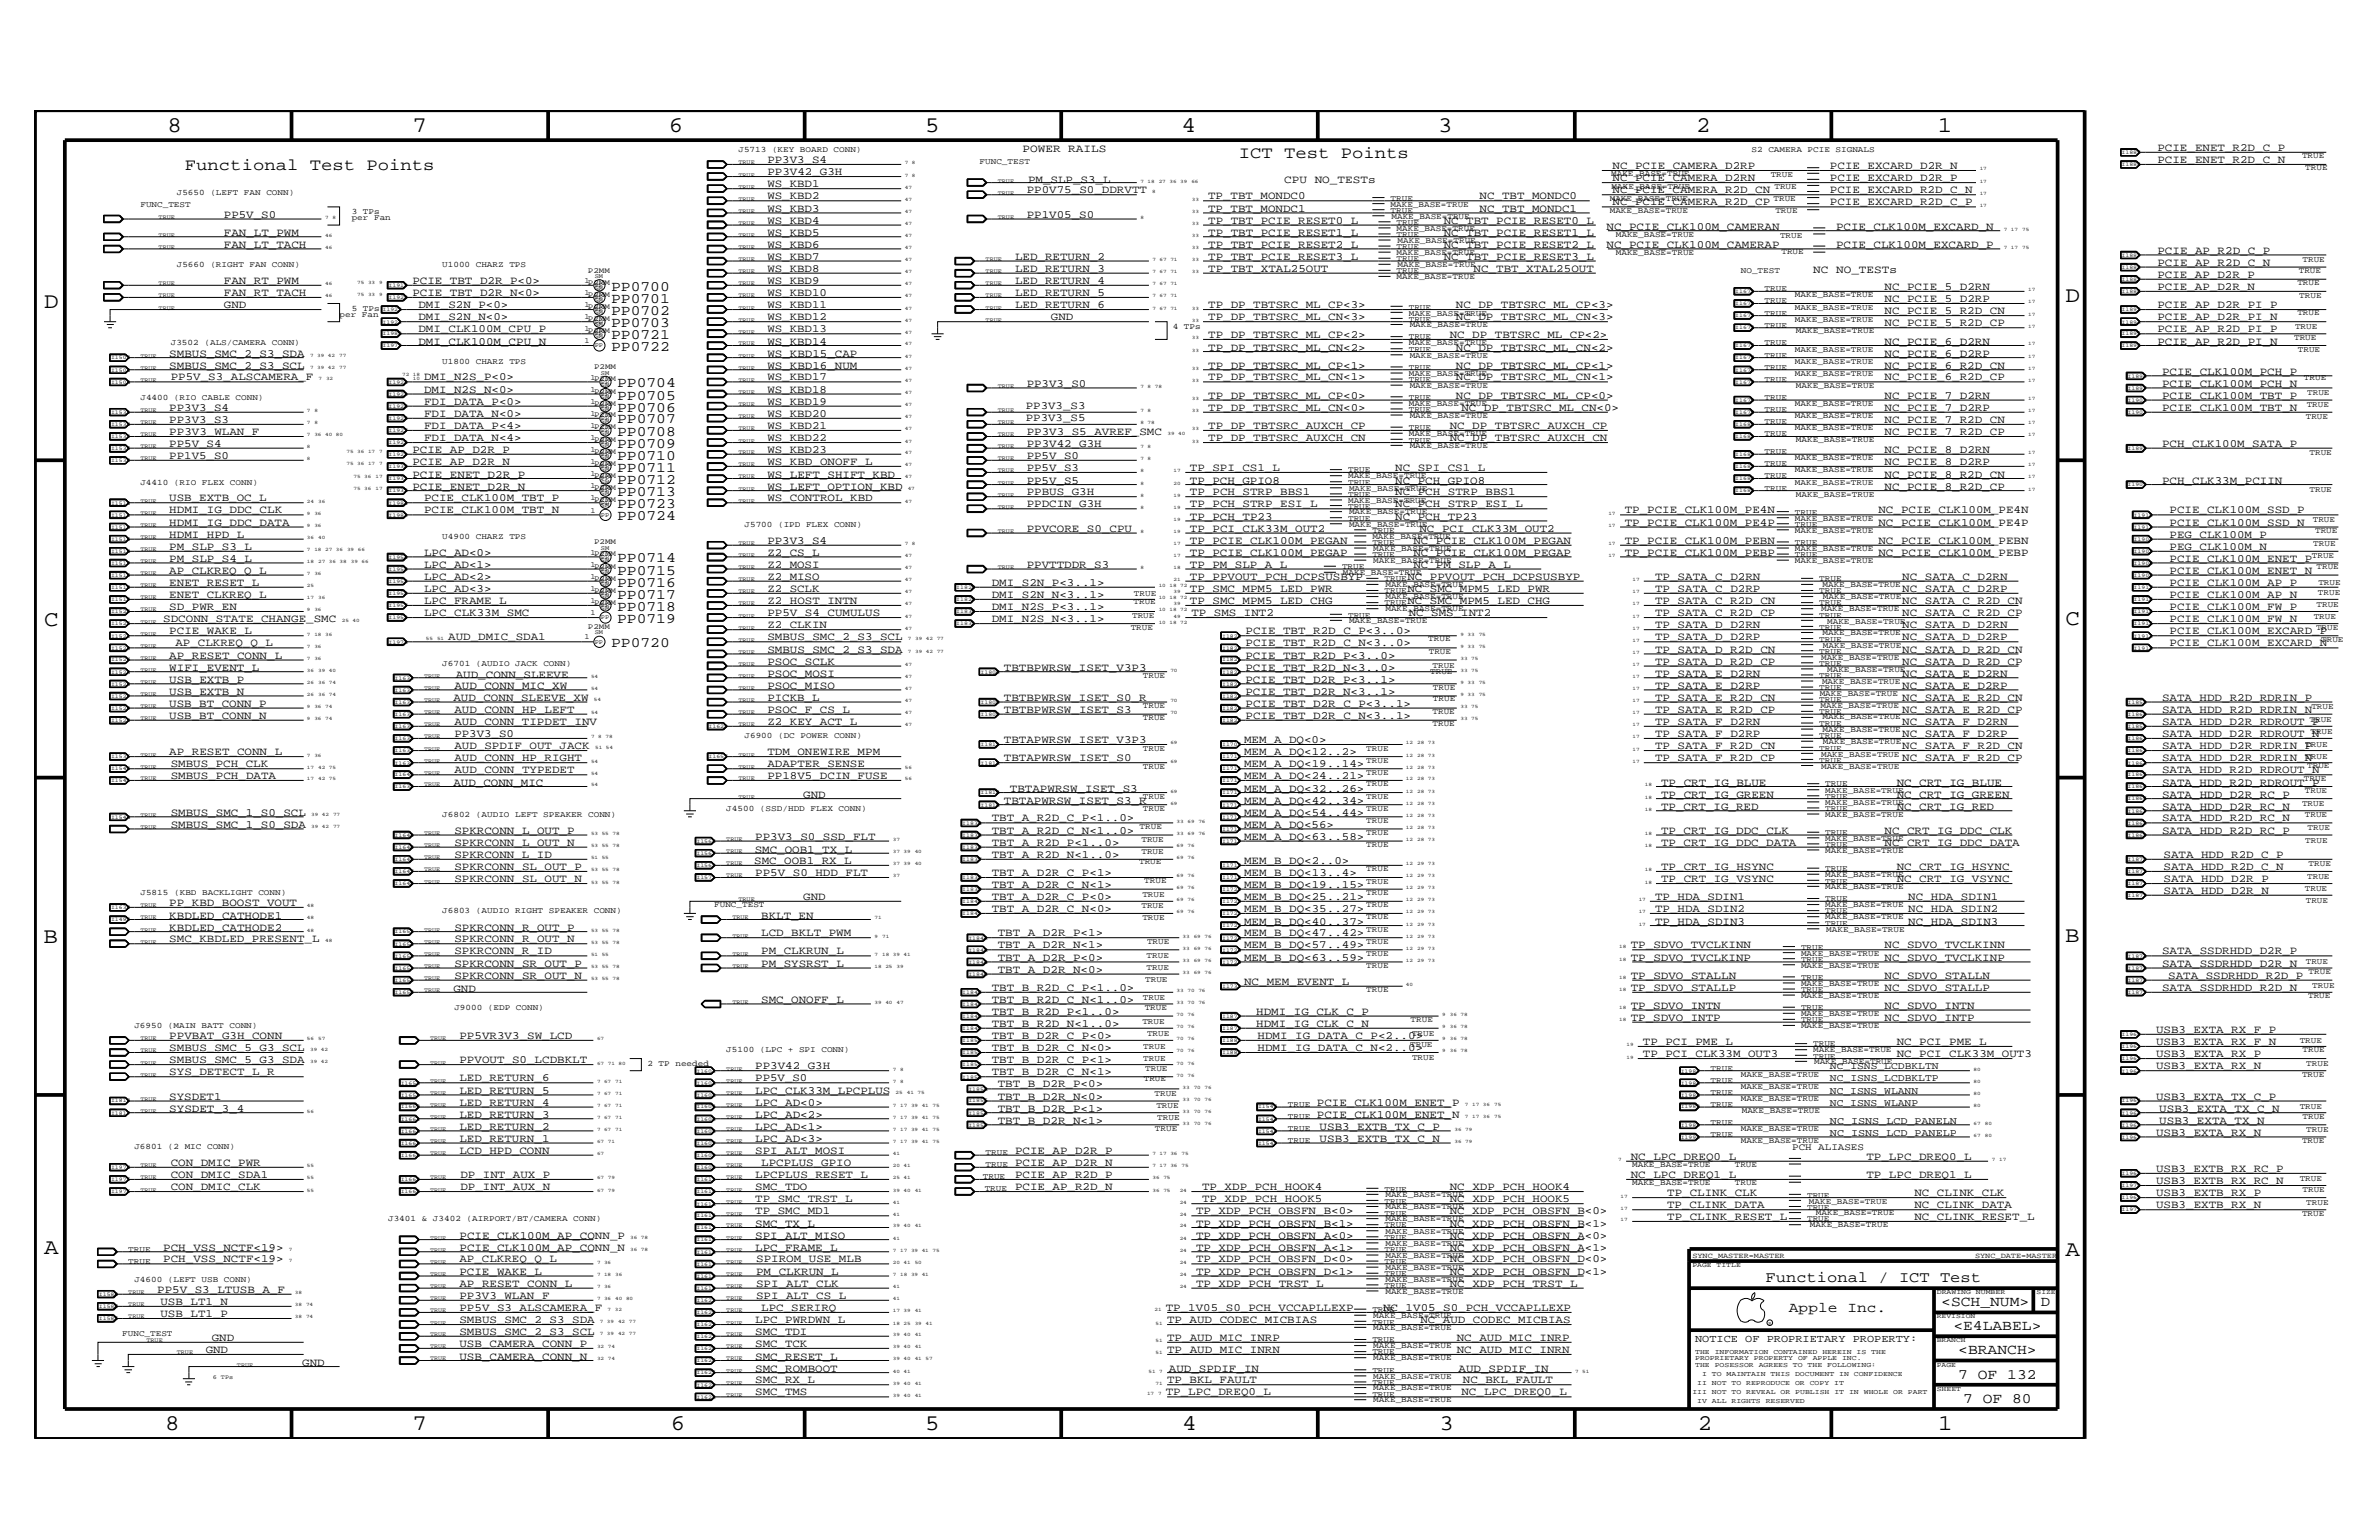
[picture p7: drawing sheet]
<svg xmlns="http://www.w3.org/2000/svg" width="432mm" height="279mm" viewBox="0 0 432 279" stroke-linecap="round" stroke-linejoin="round" font-family="sans-serif">
<defs><g id="words">
<g font-size="4.1">
<text x="30.4" y="23.9">8</text>
<text x="74.8" y="23.9">7</text>
<text x="121.4" y="23.9">6</text>
<text x="167.9" y="23.9">5</text>
<text x="214.5" y="23.9">4</text>
<text x="261" y="23.9">3</text>
<text x="307.8" y="23.9">2</text>
<text x="351.7" y="23.9">1</text>
<text x="8" y="55.8">D</text>
<text x="374.9" y="54.8">D</text>
<text x="8" y="113.6">C</text>
<text x="374.9" y="113.3">C</text>
<text x="7.9" y="171.1">B</text>
<text x="374.8" y="171">B</text>
<text x="8" y="227.5">A</text>
<text x="374.9" y="227.9">A</text>
<text x="30" y="259.5">8</text>
<text x="74.8" y="259.5">7</text>
<text x="121.8" y="259.5">6</text>
<text x="167.9" y="259.5">5</text>
<text x="214.5" y="259.5">4</text>
<text x="261.3" y="259.5">3</text>
<text x="308.2" y="259.5">2</text>
<text x="351.8" y="259.5">1</text>
</g>
<g font-size="3">
<text x="224.8" y="28.7">ICT Test Points</text>
<text x="33.6" y="30.9">Functional Test Points</text>
</g>
<text font-size="2.8" x="320.5" y="232.6">Functional / ICT Test</text>
<g font-size="2.6">
<text x="110.9" y="52.8">PP0700</text>
<text x="110.9" y="55">PP0701</text>
<text x="110.9" y="57.1">PP0702</text>
<text x="110.9" y="59.3">PP0703</text>
<text x="110.9" y="61.5">PP0721</text>
<text x="110.9" y="63.7">PP0722</text>
<text x="112" y="70.3">PP0704</text>
<text x="112" y="72.5">PP0705</text>
<text x="112" y="74.7">PP0706</text>
<text x="112" y="76.8">PP0707</text>
<text x="112" y="79">PP0708</text>
<text x="112" y="81.2">PP0709</text>
<text x="112" y="83.4">PP0710</text>
<text x="112" y="85.6">PP0711</text>
<text x="112" y="87.8">PP0712</text>
<text x="112" y="90">PP0713</text>
<text x="112" y="92.2">PP0723</text>
<text x="112" y="94.4">PP0724</text>
<text x="112" y="106.5">PP0716</text>
<text x="112" y="104.3">PP0715</text>
<text x="112" y="102.1">PP0714</text>
<text x="112" y="113.1">PP0719</text>
<text x="112" y="110.9">PP0718</text>
<text x="112" y="108.7">PP0717</text>
<text x="110.9" y="117.4">PP0720</text>
<text x="324.7" y="238.1">Apple Inc.</text>
<text x="352.3" y="237">&lt;SCH_NUM&gt;</text>
<text x="370.4" y="237">D</text>
<text x="354.5" y="241.3">&lt;E4LABEL&gt;</text>
<text x="355.4" y="245.7">&lt;BRANCH&gt;</text>
<text x="355.4" y="250.1">7 OF 132</text>
<text x="356.3" y="254.5">7 OF 80</text>
</g>
<g font-size="2">
<text x="139.3" y="29.6">PP3V3_S4</text>
<text x="185.6" y="27.6">POWER RAILS</text>
<text x="391.6" y="29.6">PCIE_ENET_R2D_C_N</text>
<text x="391.6" y="27.5">PCIE_ENET_R2D_C_P</text>
<text x="139.3" y="31.8">PP3V42_G3H</text>
<text x="139.3" y="34">WS_KBD1</text>
<text x="186.4" y="35.1">PP0V75_S0_DDRVTT</text>
<text x="186.6" y="33.1">PM_SLP_S3_L</text>
<text x="233.1" y="33.1">CPU NO_TESTs</text>
<text x="292.7" y="35.1">NC_PCIE_CAMERA_R2D_CN</text>
<text x="292.7" y="32.9">NC_PCIE_CAMERA_D2RN</text>
<text x="292.7" y="30.7">NC_PCIE_CAMERA_D2RP</text>
<text x="332.1" y="35.1">PCIE_EXCARD_R2D_C_N</text>
<text x="332.1" y="32.9">PCIE_EXCARD_D2R_P</text>
<text x="332.1" y="30.7">PCIE_EXCARD_D2R_N</text>
<text x="40.6" y="39.5">PP5V_S0</text>
<text x="139.3" y="38.4">WS_KBD3</text>
<text x="139.3" y="40.6">WS_KBD4</text>
<text x="139.3" y="36.2">WS_KBD2</text>
<text x="186.4" y="39.5">PP1V05_S0</text>
<text x="219.3" y="40.6">TP_TBT_PCIE_RESET0_L</text>
<text x="219.3" y="38.4">TP_TBT_MONDC1</text>
<text x="219.3" y="36.2">TP_TBT_MONDC0</text>
<text x="262" y="40.6">NC_TBT_PCIE_RESET0_L</text>
<text x="268.6" y="36.2">NC_TBT_MONDC0</text>
<text x="268.6" y="38.4">NC_TBT_MONDC1</text>
<text x="291.6" y="41.7">NC_PCIE_CLK100M_CAMERAN</text>
<text x="292.7" y="37.3">NC_PCIE_CAMERA_R2D_CP</text>
<text x="332.1" y="37.3">PCIE_EXCARD_R2D_C_P</text>
<text x="333.2" y="41.7">PCIE_CLK100M_EXCARD_N</text>
<text x="40.6" y="45">FAN_LT_TACH</text>
<text x="40.6" y="42.8">FAN_LT_PWM</text>
<text x="139.3" y="47.2">WS_KBD7</text>
<text x="139.3" y="42.8">WS_KBD5</text>
<text x="139.3" y="45">WS_KBD6</text>
<text x="184.2" y="47.2">LED_RETURN_2</text>
<text x="219.3" y="47.2">TP_TBT_PCIE_RESET3_L</text>
<text x="219.3" y="45">TP_TBT_PCIE_RESET2_L</text>
<text x="219.3" y="42.8">TP_TBT_PCIE_RESET1_L</text>
<text x="262" y="47.2">NC_TBT_PCIE_RESET3_L</text>
<text x="262" y="45">NC_TBT_PCIE_RESET2_L</text>
<text x="262" y="42.8">NC_TBT_PCIE_RESET1_L</text>
<text x="291.6" y="45">NC_PCIE_CLK100M_CAMERAP</text>
<text x="333.2" y="45">PCIE_CLK100M_EXCARD_P</text>
<text x="391.6" y="46.1">PCIE_AP_R2D_C_P</text>
<text x="40.6" y="53.7">FAN_RT_TACH</text>
<text x="40.6" y="51.5">FAN_RT_PWM</text>
<text x="74.8" y="51.5">PCIE_TBT_D2R_P&lt;0&gt;</text>
<text x="74.8" y="53.7">PCIE_TBT_D2R_N&lt;0&gt;</text>
<text x="139.3" y="51.5">WS_KBD9</text>
<text x="139.3" y="53.7">WS_KBD10</text>
<text x="139.3" y="49.3">WS_KBD8</text>
<text x="184.2" y="49.3">LED_RETURN_3</text>
<text x="184.2" y="53.7">LED_RETURN_5</text>
<text x="184.2" y="51.5">LED_RETURN_4</text>
<text x="219.3" y="49.3">TP_TBT_XTAL25OUT</text>
<text x="267.5" y="49.3">NC_TBT_XTAL25OUT</text>
<text x="329.1" y="49.6">NC NO_TESTs</text>
<text x="342.1" y="52.6">NC_PCIE_5_D2RN</text>
<text x="391.6" y="48.3">PCIE_AP_R2D_C_N</text>
<text x="391.6" y="52.6">PCIE_AP_D2R_N</text>
<text x="391.6" y="50.4">PCIE_AP_D2R_P</text>
<text x="40.6" y="55.9">GND</text>
<text x="75.9" y="55.9">DMI_S2N_P&lt;0&gt;</text>
<text x="75.9" y="58.1">DMI_S2N_N&lt;0&gt;</text>
<text x="139.3" y="58.1">WS_KBD12</text>
<text x="139.3" y="55.9">WS_KBD11</text>
<text x="184.2" y="55.9">LED_RETURN_6</text>
<text x="190.8" y="58.1">GND</text>
<text x="219.3" y="55.9">TP_DP_TBTSRC_ML_CP&lt;3&gt;</text>
<text x="219.3" y="58.1">TP_DP_TBTSRC_ML_CN&lt;3&gt;</text>
<text x="264.2" y="58.1">NC_DP_TBTSRC_ML_CN&lt;3&gt;</text>
<text x="264.2" y="55.9">NC_DP_TBTSRC_ML_CP&lt;3&gt;</text>
<text x="342.1" y="54.8">NC_PCIE_5_D2RP</text>
<text x="342.1" y="57">NC_PCIE_5_R2D_CN</text>
<text x="342.1" y="59.2">NC_PCIE_5_R2D_CP</text>
<text x="391.6" y="55.9">PCIE_AP_D2R_PI_P</text>
<text x="391.6" y="58.1">PCIE_AP_D2R_PI_N</text>
<text x="30.7" y="64.7">SMBUS_SMC_2_S3_SDA</text>
<text x="75.9" y="60.3">DMI_CLK100M_CPU_P</text>
<text x="75.9" y="62.5">DMI_CLK100M_CPU_N</text>
<text x="139.3" y="62.5">WS_KBD14</text>
<text x="139.3" y="64.7">WS_KBD15_CAP</text>
<text x="139.3" y="60.3">WS_KBD13</text>
<text x="219.3" y="63.6">TP_DP_TBTSRC_ML_CN&lt;2&gt;</text>
<text x="219.3" y="61.4">TP_DP_TBTSRC_ML_CP&lt;2&gt;</text>
<text x="263.1" y="61.4">NC_DP_TBTSRC_ML_CP&lt;2&gt;</text>
<text x="264.2" y="63.6">NC_DP_TBTSRC_ML_CN&lt;2&gt;</text>
<text x="342.1" y="64.7">NC_PCIE_6_D2RP</text>
<text x="342.1" y="62.5">NC_PCIE_6_D2RN</text>
<text x="391.6" y="60.3">PCIE_AP_R2D_PI_P</text>
<text x="391.6" y="62.5">PCIE_AP_R2D_PI_N</text>
<text x="30.7" y="66.9">SMBUS_SMC_2_S3_SCL</text>
<text x="31" y="69">PP5V_S3_ALSCAMERA_F</text>
<text x="77" y="71.2">DMI_N2S_N&lt;0&gt;</text>
<text x="77" y="69">DMI_N2S_P&lt;0&gt;</text>
<text x="139.3" y="66.9">WS_KBD16_NUM</text>
<text x="139.3" y="69">WS_KBD17</text>
<text x="139.3" y="71.2">WS_KBD18</text>
<text x="186.4" y="70.1">PP3V3_S0</text>
<text x="219.3" y="66.9">TP_DP_TBTSRC_ML_CP&lt;1&gt;</text>
<text x="219.3" y="69">TP_DP_TBTSRC_ML_CN&lt;1&gt;</text>
<text x="264.2" y="66.9">NC_DP_TBTSRC_ML_CP&lt;1&gt;</text>
<text x="264.2" y="69">NC_DP_TBTSRC_ML_CN&lt;1&gt;</text>
<text x="342.1" y="69">NC_PCIE_6_R2D_CP</text>
<text x="342.1" y="66.9">NC_PCIE_6_R2D_CN</text>
<text x="392.4" y="70.1">PCIE_CLK100M_PCH_N</text>
<text x="392.4" y="68">PCIE_CLK100M_PCH_P</text>
<text x="30.7" y="74.5">PP3V3_S4</text>
<text x="30.7" y="76.7">PP3V3_S3</text>
<text x="77" y="77.8">FDI_DATA_P&lt;4&gt;</text>
<text x="77" y="75.6">FDI_DATA_N&lt;0&gt;</text>
<text x="77" y="73.4">FDI_DATA_P&lt;0&gt;</text>
<text x="139.3" y="77.8">WS_KBD21</text>
<text x="139.3" y="75.6">WS_KBD20</text>
<text x="139.3" y="73.4">WS_KBD19</text>
<text x="186.2" y="76.4">PP3V3_S5</text>
<text x="186.2" y="74.2">PP3V3_S3</text>
<text x="219.3" y="72.3">TP_DP_TBTSRC_ML_CP&lt;0&gt;</text>
<text x="219.3" y="77.8">TP_DP_TBTSRC_AUXCH_CP</text>
<text x="219.3" y="74.5">TP_DP_TBTSRC_ML_CN&lt;0&gt;</text>
<text x="263.1" y="77.8">NC_DP_TBTSRC_AUXCH_CP</text>
<text x="264.2" y="72.3">NC_DP_TBTSRC_ML_CP&lt;0&gt;</text>
<text x="265.3" y="74.5">NC_DP_TBTSRC_ML_CN&lt;0&gt;</text>
<text x="342.1" y="76.7">NC_PCIE_7_R2D_CN</text>
<text x="342.1" y="72.3">NC_PCIE_7_D2RN</text>
<text x="342.1" y="74.5">NC_PCIE_7_D2RP</text>
<text x="392.4" y="74.5">PCIE_CLK100M_TBT_N</text>
<text x="392.4" y="72.3">PCIE_CLK100M_TBT_P</text>
<text x="30.7" y="81.1">PP5V_S4</text>
<text x="30.7" y="83.3">PP1V5_S0</text>
<text x="30.7" y="78.9">PP3V3_WLAN_F</text>
<text x="74.8" y="82.2">PCIE_AP_D2R_P</text>
<text x="77" y="80">FDI_DATA_N&lt;4&gt;</text>
<text x="139.3" y="82.2">WS_KBD23</text>
<text x="139.3" y="80">WS_KBD22</text>
<text x="186.4" y="78.9">PP3V3_S5_AVREF_SMC</text>
<text x="186.4" y="81.1">PP3V42_G3H</text>
<text x="186.4" y="83.3">PP5V_S0</text>
<text x="219.3" y="80">TP_DP_TBTSRC_AUXCH_CN</text>
<text x="263.1" y="80">NC_DP_TBTSRC_AUXCH_CN</text>
<text x="342.1" y="82.2">NC_PCIE_8_D2RN</text>
<text x="342.1" y="78.9">NC_PCIE_7_R2D_CP</text>
<text x="392.4" y="81.1">PCH_CLK100M_SATA_P</text>
<text x="74.8" y="88.8">PCIE_ENET_D2R_N</text>
<text x="74.8" y="86.6">PCIE_ENET_D2R_P</text>
<text x="74.8" y="84.4">PCIE_AP_D2R_N</text>
<text x="139.3" y="84.4">WS_KBD_ONOFF_L</text>
<text x="139.3" y="86.6">WS_LEFT_SHIFT_KBD</text>
<text x="139.3" y="88.8">WS_LEFT_OPTION_KBD</text>
<text x="186.4" y="85.5">PP5V_S3</text>
<text x="186.4" y="87.7">PP5V_S5</text>
<text x="186.4" y="89.9">PPBUS_G3H</text>
<text x="216" y="85.5">TP_SPI_CS1_L</text>
<text x="216" y="87.7">TP_PCH_GPIO8</text>
<text x="216" y="89.9">TP_PCH_STRP_BBS1</text>
<text x="253.2" y="87.7">NC_PCH_GPIO8</text>
<text x="253.2" y="85.5">NC_SPI_CS1_L</text>
<text x="253.2" y="89.9">NC_PCH_STRP_BBS1</text>
<text x="342.1" y="88.8">NC_PCIE_8_R2D_CP</text>
<text x="342.1" y="86.6">NC_PCIE_8_R2D_CN</text>
<text x="342.1" y="84.4">NC_PCIE_8_D2RP</text>
<text x="392.4" y="87.7">PCH_CLK33M_PCIIN</text>
<text x="30.7" y="95.4">HDMI_IG_DDC_DATA</text>
<text x="30.7" y="93.2">HDMI_IG_DDC_CLK</text>
<text x="30.7" y="91">USB_EXTB_OC_L</text>
<text x="77" y="93.2">PCIE_CLK100M_TBT_N</text>
<text x="77" y="91">PCIE_CLK100M_TBT_P</text>
<text x="139.3" y="91">WS_CONTROL_KBD</text>
<text x="186.4" y="92.1">PPDCIN_G3H</text>
<text x="216" y="94.3">TP_PCH_TP23</text>
<text x="216" y="92.1">TP_PCH_STRP_ESI_L</text>
<text x="253.2" y="92.1">NC_PCH_STRP_ESI_L</text>
<text x="253.2" y="94.3">NC_PCH_TP23</text>
<text x="294.9" y="95.4">TP_PCIE_CLK100M_PE4P</text>
<text x="294.9" y="93.2">TP_PCIE_CLK100M_PE4N</text>
<text x="341" y="95.4">NC_PCIE_CLK100M_PE4P</text>
<text x="341" y="93.2">NC_PCIE_CLK100M_PE4N</text>
<text x="393.8" y="93.2">PCIE_CLK100M_SSD_P</text>
<text x="393.8" y="95.4">PCIE_CLK100M_SSD_N</text>
<text x="30.7" y="102">PM_SLP_S4_L</text>
<text x="30.7" y="99.8">PM_SLP_S3_L</text>
<text x="30.7" y="97.6">HDMI_HPD_L</text>
<text x="77" y="100.9">LPC_AD&lt;0&gt;</text>
<text x="139.3" y="100.9">Z2_CS_L</text>
<text x="139.3" y="98.7">PP3V3_S4</text>
<text x="186.4" y="96.5">PPVCORE_S0_CPU</text>
<text x="216" y="96.5">TP_PCI_CLK33M_OUT2</text>
<text x="216" y="100.9">TP_PCIE_CLK100M_PEGAP</text>
<text x="216" y="98.7">TP_PCIE_CLK100M_PEGAN</text>
<text x="256.5" y="98.7">NC_PCIE_CLK100M_PEGAN</text>
<text x="256.5" y="100.9">NC_PCIE_CLK100M_PEGAP</text>
<text x="257.6" y="96.5">NC_PCI_CLK33M_OUT2</text>
<text x="294.9" y="100.9">TP_PCIE_CLK100M_PEBP</text>
<text x="294.9" y="98.7">TP_PCIE_CLK100M_PEBN</text>
<text x="341" y="100.9">NC_PCIE_CLK100M_PEBP</text>
<text x="341" y="98.7">NC_PCIE_CLK100M_PEBN</text>
<text x="393.8" y="97.6">PEG_CLK100M_P</text>
<text x="393.8" y="99.8">PEG_CLK100M_N</text>
<text x="393.8" y="102">PCIE_CLK100M_ENET_P</text>
<text x="30.7" y="106.4">ENET_RESET_L</text>
<text x="30.7" y="104.2">AP_CLKREQ_Q_L</text>
<text x="77" y="103.1">LPC_AD&lt;1&gt;</text>
<text x="77" y="107.5">LPC_AD&lt;3&gt;</text>
<text x="77" y="105.3">LPC_AD&lt;2&gt;</text>
<text x="139.3" y="107.5">Z2_SCLK</text>
<text x="139.3" y="103.1">Z2_MOSI</text>
<text x="139.3" y="105.3">Z2_MISO</text>
<text x="180" y="106.4">DMI_S2N_P&lt;3..1&gt;</text>
<text x="186.4" y="103.1">PPVTTDDR_S3</text>
<text x="216" y="103.1">TP_PM_SLP_A_L</text>
<text x="216" y="105.3">TP_PPVOUT_PCH_DCPSUSBYP</text>
<text x="216" y="107.5">TP_SMC_MPM5_LED_PWR</text>
<text x="255.4" y="105.3">NC_PPVOUT_PCH_DCPSUSBYP</text>
<text x="255.4" y="107.5">NC_SMC_MPM5_LED_PWR</text>
<text x="256.5" y="103.1">NC_PM_SLP_A_L</text>
<text x="300.4" y="105.3">TP_SATA_C_D2RN</text>
<text x="300.4" y="107.5">TP_SATA_C_D2RP</text>
<text x="345.3" y="105.3">NC_SATA_C_D2RN</text>
<text x="345.3" y="107.5">NC_SATA_C_D2RP</text>
<text x="393.8" y="104.2">PCIE_CLK100M_ENET_N</text>
<text x="393.8" y="106.4">PCIE_CLK100M_AP_P</text>
<text x="29.6" y="112.9">SDCONN_STATE_CHANGE_SMC</text>
<text x="30.7" y="110.7">SD_PWR_EN</text>
<text x="30.7" y="108.6">ENET_CLKREQ_L</text>
<text x="77" y="111.8">LPC_CLK33M_SMC</text>
<text x="77" y="109.6">LPC_FRAME_L</text>
<text x="139.3" y="109.6">Z2_HOST_INTN</text>
<text x="139.3" y="111.8">PP5V_S4_CUMULUS</text>
<text x="139.3" y="114">Z2_CLKIN</text>
<text x="180" y="110.7">DMI_N2S_P&lt;3..1&gt;</text>
<text x="180" y="108.6">DMI_S2N_N&lt;3..1&gt;</text>
<text x="180" y="112.9">DMI_N2S_N&lt;3..1&gt;</text>
<text x="216" y="109.6">TP_SMC_MPM5_LED_CHG</text>
<text x="216.2" y="111.8">TP_SMS_INT2</text>
<text x="255.4" y="109.6">NC_SMC_MPM5_LED_CHG</text>
<text x="255.7" y="111.8">NC_SMS_INT2</text>
<text x="300.4" y="109.6">TP_SATA_C_R2D_CN</text>
<text x="300.4" y="114">TP_SATA_D_D2RN</text>
<text x="300.4" y="111.8">TP_SATA_C_R2D_CP</text>
<text x="345.3" y="109.6">NC_SATA_C_R2D_CN</text>
<text x="345.3" y="114">NC_SATA_D_D2RN</text>
<text x="345.3" y="111.8">NC_SATA_C_R2D_CP</text>
<text x="393.8" y="108.6">PCIE_CLK100M_AP_N</text>
<text x="393.8" y="110.7">PCIE_CLK100M_FW_P</text>
<text x="393.8" y="112.9">PCIE_CLK100M_FW_N</text>
<text x="30.7" y="119.5">AP_RESET_CONN_L</text>
<text x="30.7" y="115.1">PCIE_WAKE_L</text>
<text x="31.8" y="117.3">AP_CLKREQ_Q_L</text>
<text x="81.4" y="116.2">AUD_DMIC_SDA1</text>
<text x="139.3" y="118.4">SMBUS_SMC_2_S3_SDA</text>
<text x="139.3" y="116.2">SMBUS_SMC_2_S3_SCL</text>
<text x="226.1" y="119.5">PCIE_TBT_R2D_P&lt;3..0&gt;</text>
<text x="226.1" y="117.3">PCIE_TBT_R2D_C_N&lt;3..0&gt;</text>
<text x="226.1" y="115.1">PCIE_TBT_R2D_C_P&lt;3..0&gt;</text>
<text x="300.4" y="116.2">TP_SATA_D_D2RP</text>
<text x="300.4" y="118.4">TP_SATA_D_R2D_CN</text>
<text x="345.3" y="116.2">NC_SATA_D_D2RP</text>
<text x="345.3" y="118.4">NC_SATA_D_R2D_CN</text>
<text x="393.8" y="117.3">PCIE_CLK100M_EXCARD_N</text>
<text x="393.8" y="115.1">PCIE_CLK100M_EXCARD_P</text>
<text x="30.7" y="123.9">USB_EXTB_P</text>
<text x="30.7" y="121.7">WIFI_EVENT_L</text>
<text x="82.5" y="125">AUD_CONN_MIC_XW</text>
<text x="82.7" y="123">AUD_CONN_SLEEVE</text>
<text x="139.3" y="122.8">PSOC_MOSI</text>
<text x="139.3" y="120.6">PSOC_SCLK</text>
<text x="139.3" y="125">PSOC_MISO</text>
<text x="182.2" y="121.7">TBTBPWRSW_ISET_V3P3</text>
<text x="226.1" y="123.9">PCIE_TBT_D2R_P&lt;3..1&gt;</text>
<text x="226.1" y="121.7">PCIE_TBT_R2D_N&lt;3..0&gt;</text>
<text x="300.4" y="120.6">TP_SATA_D_R2D_CP</text>
<text x="300.4" y="125">TP_SATA_E_D2RP</text>
<text x="300.4" y="122.8">TP_SATA_E_D2RN</text>
<text x="345.3" y="120.6">NC_SATA_D_R2D_CP</text>
<text x="345.3" y="125">NC_SATA_E_D2RP</text>
<text x="345.3" y="122.8">NC_SATA_E_D2RN</text>
<text x="30.7" y="126.1">USB_EXTB_N</text>
<text x="30.7" y="128.3">USB_BT_CONN_P</text>
<text x="30.7" y="130.4">USB_BT_CONN_N</text>
<text x="82.3" y="127.2">AUD_CONN_SLEEVE_XW</text>
<text x="82.5" y="129.3">AUD_CONN_HP_LEFT</text>
<text x="82.5" y="131.5">AUD_CONN_TIPDET_INV</text>
<text x="139.3" y="131.5">Z2_KEY_ACT_L</text>
<text x="139.3" y="127.2">PICKB_L</text>
<text x="139.3" y="129.3">PSOC_F_CS_L</text>
<text x="182.2" y="129.3">TBTBPWRSW_ISET_S3</text>
<text x="182.2" y="127.2">TBTBPWRSW_ISET_S0_R</text>
<text x="226.1" y="126.1">PCIE_TBT_D2R_N&lt;3..1&gt;</text>
<text x="226.1" y="130.4">PCIE_TBT_D2R_C_N&lt;3..1&gt;</text>
<text x="226.1" y="128.3">PCIE_TBT_D2R_C_P&lt;3..1&gt;</text>
<text x="300.4" y="127.2">TP_SATA_E_R2D_CN</text>
<text x="300.4" y="129.3">TP_SATA_E_R2D_CP</text>
<text x="300.4" y="131.5">TP_SATA_F_D2RN</text>
<text x="345.3" y="127.2">NC_SATA_E_R2D_CN</text>
<text x="345.3" y="129.3">NC_SATA_E_R2D_CP</text>
<text x="345.3" y="131.5">NC_SATA_F_D2RN</text>
<text x="392.4" y="131.5">SATA_HDD_D2R_RDROUT_P</text>
<text x="392.4" y="129.3">SATA_HDD_R2D_RDRIN_N</text>
<text x="392.4" y="127.2">SATA_HDD_R2D_RDRIN_P</text>
<text x="30.7" y="137">AP_RESET_CONN_L</text>
<text x="82.5" y="135.9">AUD_SPDIF_OUT_JACK</text>
<text x="82.5" y="133.7">PP3V3_S0</text>
<text x="139.3" y="137">TDM_ONEWIRE_MPM</text>
<text x="182.2" y="134.8">TBTAPWRSW_ISET_V3P3</text>
<text x="225.8" y="137">MEM_A_DQ&lt;12..2&gt;</text>
<text x="225.8" y="134.8">MEM_A_DQ&lt;0&gt;</text>
<text x="300.4" y="135.9">TP_SATA_F_R2D_CN</text>
<text x="300.4" y="133.7">TP_SATA_F_D2RP</text>
<text x="345.3" y="135.9">NC_SATA_F_R2D_CN</text>
<text x="345.3" y="133.7">NC_SATA_F_D2RP</text>
<text x="392.4" y="133.7">SATA_HDD_D2R_RDROUT_N</text>
<text x="392.4" y="135.9">SATA_HDD_D2R_RDRIN_P</text>
<text x="31" y="141.4">SMBUS_PCH_DATA</text>
<text x="31" y="139.2">SMBUS_PCH_CLK</text>
<text x="82.3" y="142.7">AUD_CONN_MIC</text>
<text x="82.5" y="138.1">AUD_CONN_HP_RIGHT</text>
<text x="82.5" y="140.3">AUD_CONN_TYPEDET</text>
<text x="139.3" y="139.2">ADAPTER_SENSE</text>
<text x="139.3" y="141.4">PP18V5_DCIN_FUSE</text>
<text x="182.2" y="138.1">TBTAPWRSW_ISET_S0</text>
<text x="183.3" y="143.6">TBTAPWRSW_ISET_S3</text>
<text x="225.8" y="141.4">MEM_A_DQ&lt;24..21&gt;</text>
<text x="225.8" y="143.6">MEM_A_DQ&lt;32..26&gt;</text>
<text x="225.8" y="139.2">MEM_A_DQ&lt;19..14&gt;</text>
<text x="300.4" y="138.1">TP_SATA_F_R2D_CP</text>
<text x="301.5" y="142.5">TP_CRT_IG_BLUE</text>
<text x="344.3" y="142.5">NC_CRT_IG_BLUE</text>
<text x="345.3" y="138.1">NC_SATA_F_R2D_CP</text>
<text x="392.4" y="138.1">SATA_HDD_D2R_RDRIN_N</text>
<text x="392.4" y="140.3">SATA_HDD_R2D_RDROUT_N</text>
<text x="392.4" y="142.5">SATA_HDD_R2D_RDROUT_P</text>
<text x="31" y="148">SMBUS_SMC_1_S0_SCL</text>
<text x="145.8" y="144.7">GND</text>
<text x="180" y="149">TBT_A_R2D_C_P&lt;1..0&gt;</text>
<text x="182.2" y="145.8">TBTAPWRSW_ISET_S3_R</text>
<text x="225.8" y="145.8">MEM_A_DQ&lt;42..34&gt;</text>
<text x="225.8" y="148">MEM_A_DQ&lt;54..44&gt;</text>
<text x="301.5" y="146.9">TP_CRT_IG_RED</text>
<text x="301.5" y="144.7">TP_CRT_IG_GREEN</text>
<text x="344.3" y="146.9">NC_CRT_IG_RED</text>
<text x="344.3" y="144.7">NC_CRT_IG_GREEN</text>
<text x="392.4" y="146.9">SATA_HDD_D2R_RC_N</text>
<text x="392.4" y="149">SATA_HDD_R2D_RC_N</text>
<text x="392.4" y="144.7">SATA_HDD_D2R_RC_P</text>
<text x="31" y="150.1">SMBUS_SMC_1_S0_SDA</text>
<text x="82.5" y="155.6">SPKRCONN_L_ID</text>
<text x="82.5" y="153.4">SPKRCONN_L_OUT_N</text>
<text x="82.5" y="151.2">SPKRCONN_L_OUT_P</text>
<text x="137" y="154.8">SMC_OOB1_TX_L</text>
<text x="137.1" y="152.3">PP3V3_S0_SSD_FLT</text>
<text x="180" y="153.4">TBT_A_R2D_P&lt;1..0&gt;</text>
<text x="180" y="155.6">TBT_A_R2D_N&lt;1..0&gt;</text>
<text x="180" y="151.2">TBT_A_R2D_C_N&lt;1..0&gt;</text>
<text x="225.8" y="152.3">MEM_A_DQ&lt;63..58&gt;</text>
<text x="225.8" y="150.1">MEM_A_DQ&lt;56&gt;</text>
<text x="301.5" y="153.4">TP_CRT_IG_DDC_DATA</text>
<text x="301.5" y="151.2">TP_CRT_IG_DDC_CLK</text>
<text x="342.1" y="153.4">NC_CRT_IG_DDC_DATA</text>
<text x="342.1" y="151.2">NC_CRT_IG_DDC_CLK</text>
<text x="392.4" y="151.2">SATA_HDD_R2D_RC_P</text>
<text x="392.7" y="155.6">SATA_HDD_R2D_C_P</text>
<text x="82.5" y="157.8">SPKRCONN_SL_OUT_P</text>
<text x="82.5" y="160">SPKRCONN_SL_OUT_N</text>
<text x="136.9" y="156.7">SMC_OOB1_RX_L</text>
<text x="137.1" y="158.9">PP5V_S0_HDD_FLT</text>
<text x="180" y="161.1">TBT_A_D2R_C_N&lt;1&gt;</text>
<text x="180" y="158.9">TBT_A_D2R_C_P&lt;1&gt;</text>
<text x="225.8" y="156.7">MEM_B_DQ&lt;2..0&gt;</text>
<text x="225.8" y="158.9">MEM_B_DQ&lt;13..4&gt;</text>
<text x="225.8" y="161.1">MEM_B_DQ&lt;19..15&gt;</text>
<text x="301.5" y="160">TP_CRT_IG_VSYNC</text>
<text x="301.5" y="157.8">TP_CRT_IG_HSYNC</text>
<text x="344.3" y="160">NC_CRT_IG_VSYNC</text>
<text x="344.3" y="157.8">NC_CRT_IG_HSYNC</text>
<text x="392.7" y="160">SATA_HDD_D2R_P</text>
<text x="392.7" y="157.8">SATA_HDD_R2D_C_N</text>
<text x="30.7" y="166.7">KBDLED_CATHODE1</text>
<text x="30.7" y="164.5">PP_KBD_BOOST_VOUT</text>
<text x="138.2" y="166.7">BKLT_EN</text>
<text x="145.8" y="163.4">GND</text>
<text x="180" y="163.4">TBT_A_D2R_C_P&lt;0&gt;</text>
<text x="180" y="165.6">TBT_A_D2R_C_N&lt;0&gt;</text>
<text x="225.8" y="165.6">MEM_B_DQ&lt;35..27&gt;</text>
<text x="225.8" y="167.8">MEM_B_DQ&lt;40..37&gt;</text>
<text x="225.8" y="163.4">MEM_B_DQ&lt;25..21&gt;</text>
<text x="300.4" y="167.8">TP_HDA_SDIN3</text>
<text x="300.4" y="163.4">TP_HDA_SDIN1</text>
<text x="300.4" y="165.6">TP_HDA_SDIN2</text>
<text x="346.4" y="165.6">NC_HDA_SDIN2</text>
<text x="346.4" y="167.8">NC_HDA_SDIN3</text>
<text x="346.4" y="163.4">NC_HDA_SDIN1</text>
<text x="392.7" y="162.2">SATA_HDD_D2R_N</text>
<text x="30.7" y="168.9">KBDLED_CATHODE2</text>
<text x="30.7" y="171">SMC_KBDLED_PRESENT_L</text>
<text x="82.5" y="168.9">SPKRCONN_R_OUT_P</text>
<text x="82.5" y="171">SPKRCONN_R_OUT_N</text>
<text x="82.5" y="173.2">SPKRCONN_R_ID</text>
<text x="138.2" y="169.9">LCD_BKLT_PWM</text>
<text x="138.2" y="173.2">PM_CLKRUN_L</text>
<text x="181.1" y="169.9">TBT_A_D2R_P&lt;1&gt;</text>
<text x="181.1" y="172.1">TBT_A_D2R_N&lt;1&gt;</text>
<text x="225.8" y="169.9">MEM_B_DQ&lt;47..42&gt;</text>
<text x="225.8" y="172.1">MEM_B_DQ&lt;57..49&gt;</text>
<text x="296" y="172.1">TP_SDVO_TVCLKINN</text>
<text x="342.1" y="172.1">NC_SDVO_TVCLKINN</text>
<text x="392.4" y="173.2">SATA_SSDRHDD_D2R_P</text>
<text x="82.5" y="175.4">SPKRCONN_SR_OUT_P</text>
<text x="82.5" y="177.6">SPKRCONN_SR_OUT_N</text>
<text x="138.2" y="175.4">PM_SYSRST_L</text>
<text x="180" y="179.8">TBT_B_R2D_C_P&lt;1..0&gt;</text>
<text x="181.1" y="176.5">TBT_A_D2R_N&lt;0&gt;</text>
<text x="181.1" y="174.3">TBT_A_D2R_P&lt;0&gt;</text>
<text x="225.8" y="178.7">NC_MEM_EVENT_L</text>
<text x="225.8" y="174.3">MEM_B_DQ&lt;63..59&gt;</text>
<text x="296" y="179.8">TP_SDVO_STALLP</text>
<text x="296" y="177.6">TP_SDVO_STALLN</text>
<text x="296" y="174.3">TP_SDVO_TVCLKINP</text>
<text x="342.1" y="177.6">NC_SDVO_STALLN</text>
<text x="342.1" y="179.8">NC_SDVO_STALLP</text>
<text x="342.1" y="174.3">NC_SDVO_TVCLKINP</text>
<text x="392.4" y="179.8">SATA_SSDRHDD_R2D_N</text>
<text x="392.4" y="175.4">SATA_SSDRHDD_D2R_N</text>
<text x="393.5" y="177.6">SATA_SSDRHDD_R2D_P</text>
<text x="82.3" y="180">GND</text>
<text x="138.2" y="182">SMC_ONOFF_L</text>
<text x="180" y="184.2">TBT_B_R2D_P&lt;1..0&gt;</text>
<text x="180" y="182">TBT_B_R2D_C_N&lt;1..0&gt;</text>
<text x="228" y="184.2">HDMI_IG_CLK_C_P</text>
<text x="296" y="185.3">TP_SDVO_INTP</text>
<text x="296" y="183.1">TP_SDVO_INTN</text>
<text x="342.1" y="185.3">NC_SDVO_INTP</text>
<text x="342.1" y="183.1">NC_SDVO_INTN</text>
<text x="30.7" y="188.6">PPVBAT_G3H_CONN</text>
<text x="30.7" y="190.7">SMBUS_SMC_5_G3_SCL</text>
<text x="83.4" y="188.6">PP5VR3V3_SW_LCD</text>
<text x="180" y="186.4">TBT_B_R2D_N&lt;1..0&gt;</text>
<text x="180" y="190.7">TBT_B_D2R_C_N&lt;0&gt;</text>
<text x="180" y="188.6">TBT_B_D2R_C_P&lt;0&gt;</text>
<text x="228" y="186.4">HDMI_IG_CLK_C_N</text>
<text x="228.3" y="190.7">HDMI_IG_DATA_C_N&lt;2..0&gt;</text>
<text x="228.3" y="188.6">HDMI_IG_DATA_C_P&lt;2..0&gt;</text>
<text x="298.2" y="189.6">TP_PCI_PME_L</text>
<text x="298.2" y="191.8">TP_PCI_CLK33M_OUT3</text>
<text x="344.3" y="189.6">NC_PCI_PME_L</text>
<text x="344.3" y="191.8">NC_PCI_CLK33M_OUT3</text>
<text x="391.3" y="187.5">USB3_EXTA_RX_F_P</text>
<text x="391.3" y="189.6">USB3_EXTA_RX_F_N</text>
<text x="391.3" y="191.8">USB3_EXTA_RX_P</text>
<text x="30.7" y="195.1">SYS_DETECT_L_R</text>
<text x="30.7" y="192.9">SMBUS_SMC_5_G3_SDA</text>
<text x="83.4" y="196.2">LED_RETURN_6</text>
<text x="83.4" y="192.9">PPVOUT_S0_LCDBKLT</text>
<text x="137.1" y="194">PP3V42_G3H</text>
<text x="137.1" y="196.2">PP5V_S0</text>
<text x="180" y="195.1">TBT_B_D2R_C_N&lt;1&gt;</text>
<text x="180" y="192.9">TBT_B_D2R_C_P&lt;1&gt;</text>
<text x="181.1" y="197.3">TBT_B_D2R_P&lt;0&gt;</text>
<text x="391.3" y="194">USB3_EXTA_RX_N</text>
<text x="30.7" y="199.5">SYSDET1</text>
<text x="30.7" y="201.7">SYSDET_3_4</text>
<text x="83.4" y="198.4">LED_RETURN_5</text>
<text x="83.4" y="200.6">LED_RETURN_4</text>
<text x="83.4" y="202.8">LED_RETURN_3</text>
<text x="137.1" y="202.8">LPC_AD&lt;2&gt;</text>
<text x="137.1" y="198.4">LPC_CLK33M_LPCPLUS</text>
<text x="137.1" y="200.6">LPC_AD&lt;0&gt;</text>
<text x="181.1" y="199.5">TBT_B_D2R_N&lt;0&gt;</text>
<text x="181.1" y="203.9">TBT_B_D2R_N&lt;1&gt;</text>
<text x="181.1" y="201.7">TBT_B_D2R_P&lt;1&gt;</text>
<text x="239" y="202.8">PCIE_CLK100M_ENET_N</text>
<text x="239" y="200.6">PCIE_CLK100M_ENET_P</text>
<text x="391.3" y="199.5">USB3_EXTA_TX_C_P</text>
<text x="391.9" y="203.9">USB3_EXTA_TX_N</text>
<text x="391.9" y="201.7">USB3_EXTA_TX_C_N</text>
<text x="83.4" y="205">LED_RETURN_2</text>
<text x="83.4" y="207.2">LED_RETURN_1</text>
<text x="83.4" y="209.3">LCD_HPD_CONN</text>
<text x="137.1" y="207.2">LPC_AD&lt;3&gt;</text>
<text x="137.1" y="209.3">SPI_ALT_MOSI</text>
<text x="137.1" y="205">LPC_AD&lt;1&gt;</text>
<text x="184.2" y="209.3">PCIE_AP_D2R_P</text>
<text x="239.5" y="207.2">USB3_EXTB_TX_C_N</text>
<text x="239.5" y="205">USB3_EXTB_TX_C_P</text>
<text x="391.3" y="206.1">USB3_EXTA_RX_N</text>
<text x="31" y="215.9">CON_DMIC_CLK</text>
<text x="31" y="211.5">CON_DMIC_PWR</text>
<text x="31" y="213.7">CON_DMIC_SDA1</text>
<text x="83.6" y="213.7">DP_INT_AUX_P</text>
<text x="83.6" y="215.9">DP_INT_AUX_N</text>
<text x="137.1" y="215.9">SMC_TDO</text>
<text x="137.1" y="213.7">LPCPLUS_RESET_L</text>
<text x="138.2" y="211.5">LPCPLUS_GPIO</text>
<text x="184.2" y="211.5">PCIE_AP_D2R_N</text>
<text x="184.2" y="215.9">PCIE_AP_R2D_N</text>
<text x="184.2" y="213.7">PCIE_AP_R2D_P</text>
<text x="218.2" y="215.9">TP_XDP_PCH_HOOK4</text>
<text x="263.1" y="215.9">NC_XDP_PCH_HOOK4</text>
<text x="296" y="213.7">NC_LPC_DREQ1_L</text>
<text x="296" y="210.4">NC_LPC_DREQ0_L</text>
<text x="338.8" y="213.7">TP_LPC_DREQ1_L</text>
<text x="338.8" y="210.4">TP_LPC_DREQ0_L</text>
<text x="391.3" y="214.8">USB3_EXTB_RX_RC_N</text>
<text x="391.3" y="212.6">USB3_EXTB_RX_RC_P</text>
<text x="137.1" y="218.1">TP_SMC_TRST_L</text>
<text x="137.1" y="220.3">TP_SMC_MD1</text>
<text x="217.1" y="220.3">TP_XDP_PCH_OBSFN_B&lt;0&gt;</text>
<text x="218.2" y="218.1">TP_XDP_PCH_HOOK5</text>
<text x="263.1" y="220.3">NC_XDP_PCH_OBSFN_B&lt;0&gt;</text>
<text x="263.1" y="218.1">NC_XDP_PCH_HOOK5</text>
<text x="302.6" y="217">TP_CLINK_CLK</text>
<text x="302.6" y="221.4">TP_CLINK_RESET_L</text>
<text x="302.6" y="219.2">TP_CLINK_DATA</text>
<text x="347.5" y="221.4">NC_CLINK_RESET_L</text>
<text x="347.5" y="219.2">NC_CLINK_DATA</text>
<text x="347.5" y="217">NC_CLINK_CLK</text>
<text x="391.3" y="217">USB3_EXTB_RX_P</text>
<text x="391.3" y="219.2">USB3_EXTB_RX_N</text>
<text x="29.6" y="226.9">PCH_VSS_NCTF&lt;19&gt;</text>
<text x="83.4" y="226.9">PCIE_CLK100M_AP_CONN_N</text>
<text x="83.4" y="224.7">PCIE_CLK100M_AP_CONN_P</text>
<text x="137.1" y="226.9">LPC_FRAME_L</text>
<text x="137.1" y="224.7">SPI_ALT_MISO</text>
<text x="137.1" y="222.5">SMC_TX_L</text>
<text x="217.1" y="222.5">TP_XDP_PCH_OBSFN_B&lt;1&gt;</text>
<text x="217.1" y="226.9">TP_XDP_PCH_OBSFN_A&lt;1&gt;</text>
<text x="217.1" y="224.7">TP_XDP_PCH_OBSFN_A&lt;0&gt;</text>
<text x="263.1" y="226.9">NC_XDP_PCH_OBSFN_A&lt;1&gt;</text>
<text x="263.1" y="224.7">NC_XDP_PCH_OBSFN_A&lt;0&gt;</text>
<text x="263.1" y="222.5">NC_XDP_PCH_OBSFN_B&lt;1&gt;</text>
<text x="29.6" y="229.1">PCH_VSS_NCTF&lt;19&gt;</text>
<text x="83.4" y="233.5">AP_RESET_CONN_L</text>
<text x="83.4" y="231.3">PCIE_WAKE_L</text>
<text x="83.4" y="229.1">AP_CLKREQ_Q_L</text>
<text x="137.2" y="229.1">SPIROM_USE_MLB</text>
<text x="137.2" y="231.3">PM_CLKRUN_L</text>
<text x="137.2" y="233.5">SPI_ALT_CLK</text>
<text x="217.1" y="229.1">TP_XDP_PCH_OBSFN_D&lt;0&gt;</text>
<text x="217.1" y="233.5">TP_XDP_PCH_TRST_L</text>
<text x="217.1" y="231.3">TP_XDP_PCH_OBSFN_D&lt;1&gt;</text>
<text x="263.1" y="231.3">NC_XDP_PCH_OBSFN_D&lt;1&gt;</text>
<text x="263.1" y="233.5">NC_XDP_PCH_TRST_L</text>
<text x="263.1" y="229.1">NC_XDP_PCH_OBSFN_D&lt;0&gt;</text>
<text x="28.5" y="234.6">PP5V_S3_LTUSB_A_F</text>
<text x="29.1" y="239">USB_LT1_P</text>
<text x="29.1" y="236.8">USB_LT1_N</text>
<text x="83.4" y="237.9">PP5V_S3_ALSCAMERA_F</text>
<text x="83.4" y="235.7">PP3V3_WLAN_F</text>
<text x="137.2" y="235.7">SPI_ALT_CS_L</text>
<text x="138.2" y="237.9">LPC_SERIRQ</text>
<text x="211.6" y="237.9">TP_1V05_S0_PCH_VCCAPLLEXP</text>
<text x="251" y="237.9">NC_1V05_S0_PCH_VCCAPLLEXP</text>
<text x="37.3" y="245.6">GND</text>
<text x="38.4" y="243.4">GND</text>
<text x="83.4" y="240.1">SMBUS_SMC_2_S3_SDA</text>
<text x="83.4" y="244.5">USB_CAMERA_CONN_P</text>
<text x="83.4" y="242.3">SMBUS_SMC_2_S3_SCL</text>
<text x="137.1" y="244.5">SMC_TCK</text>
<text x="137.1" y="242.3">SMC_TDI</text>
<text x="137.1" y="240.1">LPC_PWRDWN_L</text>
<text x="211.8" y="243.4">TP_AUD_MIC_INRP</text>
<text x="211.8" y="240.1">TP_AUD_CODEC_MICBIAS</text>
<text x="211.8" y="245.6">TP_AUD_MIC_INRN</text>
<text x="257.8" y="240.1">NC_AUD_CODEC_MICBIAS</text>
<text x="264.4" y="243.4">NC_AUD_MIC_INRP</text>
<text x="264.4" y="245.6">NC_AUD_MIC_INRN</text>
<text x="54.9" y="247.8">GND</text>
<text x="83.4" y="246.7">USB_CAMERA_CONN_N</text>
<text x="137.1" y="246.7">SMC_RESET_L</text>
<text x="137.1" y="248.9">SMC_ROMBOOT</text>
<text x="137.1" y="251">SMC_RX_L</text>
<text x="211.8" y="251">TP_BKL_FAULT</text>
<text x="212.2" y="248.9">AUD_SPDIF_IN</text>
<text x="264.8" y="248.9">AUD_SPDIF_IN</text>
<text x="265.5" y="251">NC_BKL_FAULT</text>
<text x="137.1" y="253.2">SMC_TMS</text>
<text x="211.6" y="253.2">TP_LPC_DREQ0_L</text>
<text x="265.3" y="253.2">NC_LPC_DREQ0_L</text>
</g>
<g font-size="1.9">
<text x="332.1" y="196.2">NC_ISNS_LCDBKLTP</text>
<text x="332.1" y="194">NC_ISNS_LCDBKLTN</text>
<text x="332.1" y="198.4">NC_ISNS_WLANN</text>
<text x="332.1" y="200.6">NC_ISNS_WLANP</text>
<text x="332.1" y="203.9">NC_ISNS_LCD_PANELN</text>
<text x="332.1" y="206.1">NC_ISNS_LCD_PANELP</text>
<text x="307.7" y="243.5">NOTICE OF PROPRIETARY PROPERTY:</text>
</g>
<text font-size="1.8" x="325.3" y="208.6">PCH ALIASES</text>
<g font-size="1.5">
<text x="134" y="27.6">J5713 (KEY BOARD CONN)</text>
<text x="177.8" y="29.8">FUNC_TEST</text>
<text x="317.9" y="27.6">S2 CAMERA PCIE SIGNALS</text>
<text x="417.8" y="28.7">TRUE</text>
<text x="32.1" y="35.3">J5650 (LEFT FAN CONN)</text>
<text x="292.4" y="31.9">MAKE_BASE=TRUE</text>
<text x="292.5" y="34.2">MAKE_BASE=TRUE</text>
<text x="321.4" y="32">TRUE</text>
<text x="322.1" y="34.3">TRUE</text>
<text x="418.4" y="30.9">TRUE</text>
<text x="25.5" y="37.5">FUNC_TEST</text>
<text x="63.8" y="38.8">3 TPs</text>
<text x="63.8" y="39.9">per Fan</text>
<text x="252.4" y="36.4">TRUE</text>
<text x="252.4" y="37.5">MAKE_BASE=TRUE</text>
<text x="252.4" y="38.6">TRUE</text>
<text x="252.6" y="39.7">MAKE_BASE=TRUE</text>
<text x="253.5" y="41.9">MAKE_BASE=TRUE</text>
<text x="253.5" y="40.8">TRUE</text>
<text x="292.2" y="38.6">MAKE_BASE=TRUE</text>
<text x="292.2" y="36.4">MAKE_BASE=TRUE</text>
<text x="321.9" y="36.4">TRUE</text>
<text x="322.2" y="38.6">TRUE</text>
<text x="253.5" y="47.4">TRUE</text>
<text x="253.5" y="46.3">MAKE_BASE=TRUE</text>
<text x="253.5" y="45.2">TRUE</text>
<text x="253.5" y="43">TRUE</text>
<text x="253.7" y="44.1">MAKE_BASE=TRUE</text>
<text x="293.3" y="46.3">MAKE_BASE=TRUE</text>
<text x="293.3" y="43">MAKE_BASE=TRUE</text>
<text x="323.1" y="43.1">TRUE</text>
<text x="323.3" y="46.2">TRUE</text>
<text x="417.9" y="47.6">TRUE</text>
<text x="32.1" y="48.5">J5660 (RIGHT FAN CONN)</text>
<text x="80.3" y="48.5">U1000 CHARZ TPS</text>
<text x="253.5" y="50.7">MAKE_BASE=TRUE</text>
<text x="253.5" y="49.6">TRUE</text>
<text x="253.7" y="48.5">MAKE_BASE=TRUE</text>
<text x="316" y="49.6">NO_TEST</text>
<text x="320.3" y="52.9">TRUE</text>
<text x="325.8" y="54">MAKE_BASE=TRUE</text>
<text x="417" y="51.8">TRUE</text>
<text x="417.2" y="49.6">TRUE</text>
<text x="61.6" y="57.5">per Fan</text>
<text x="63.8" y="56.4">5 TPs</text>
<text x="212.9" y="59.6">4 TPs</text>
<text x="255.7" y="58.4">TRUE</text>
<text x="255.7" y="57.3">MAKE_BASE=TRUE</text>
<text x="255.7" y="56.2">TRUE</text>
<text x="255.9" y="59.4">MAKE_BASE=TRUE</text>
<text x="320.3" y="55.1">TRUE</text>
<text x="320.3" y="57.3">TRUE</text>
<text x="320.3" y="59.5">TRUE</text>
<text x="325.8" y="56.2">MAKE_BASE=TRUE</text>
<text x="325.8" y="58.4">MAKE_BASE=TRUE</text>
<text x="416.6" y="59.7">TRUE</text>
<text x="417" y="57.1">TRUE</text>
<text x="417.3" y="54">TRUE</text>
<text x="31" y="62.7">J3502 (ALS/CAMERA CONN)</text>
<text x="80.3" y="66">U1800 CHARZ TPS</text>
<text x="255.7" y="63.8">TRUE</text>
<text x="255.7" y="62.7">MAKE_BASE=TRUE</text>
<text x="255.7" y="61.6">TRUE</text>
<text x="255.9" y="64.9">MAKE_BASE=TRUE</text>
<text x="320.3" y="64.9">TRUE</text>
<text x="320.3" y="62.7">TRUE</text>
<text x="325.8" y="66">MAKE_BASE=TRUE</text>
<text x="325.8" y="63.8">MAKE_BASE=TRUE</text>
<text x="326" y="60.5">MAKE_BASE=TRUE</text>
<text x="416.4" y="61.8">TRUE</text>
<text x="417.1" y="64">TRUE</text>
<text x="255.7" y="67.1">TRUE</text>
<text x="255.7" y="68.2">MAKE_BASE=TRUE</text>
<text x="255.7" y="69.3">TRUE</text>
<text x="255.9" y="70.4">MAKE_BASE=TRUE</text>
<text x="320.3" y="69.3">TRUE</text>
<text x="320.3" y="67.1">TRUE</text>
<text x="325.8" y="68.2">MAKE_BASE=TRUE</text>
<text x="326" y="70.4">MAKE_BASE=TRUE</text>
<text x="418.2" y="69">TRUE</text>
<text x="418.8" y="71.7">TRUE</text>
<text x="25.5" y="72.6">J4400 (RIO CABLE CONN)</text>
<text x="255.7" y="73.7">MAKE_BASE=TRUE</text>
<text x="255.7" y="72.6">TRUE</text>
<text x="255.7" y="74.8">TRUE</text>
<text x="255.9" y="75.8">MAKE_BASE=TRUE</text>
<text x="320.3" y="77">TRUE</text>
<text x="320.3" y="72.6">TRUE</text>
<text x="320.3" y="74.8">TRUE</text>
<text x="325.8" y="73.7">MAKE_BASE=TRUE</text>
<text x="325.8" y="75.9">MAKE_BASE=TRUE</text>
<text x="418.5" y="76">TRUE</text>
<text x="418.7" y="73.8">TRUE</text>
<text x="255.7" y="79.2">MAKE_BASE=TRUE</text>
<text x="255.7" y="78.1">TRUE</text>
<text x="255.7" y="80.3">TRUE</text>
<text x="255.9" y="81.3">MAKE_BASE=TRUE</text>
<text x="320.3" y="82.4">TRUE</text>
<text x="320.3" y="79.2">TRUE</text>
<text x="325.8" y="83.5">MAKE_BASE=TRUE</text>
<text x="325.8" y="78.1">MAKE_BASE=TRUE</text>
<text x="326" y="80.2">MAKE_BASE=TRUE</text>
<text x="419.2" y="82.6">TRUE</text>
<text x="25.5" y="87.9">J4410 (RIO FLEX CONN)</text>
<text x="244.7" y="87.9">TRUE</text>
<text x="244.7" y="85.7">TRUE</text>
<text x="244.7" y="86.8">MAKE_BASE=TRUE</text>
<text x="244.9" y="89">MAKE_BASE=TRUE</text>
<text x="320.3" y="89">TRUE</text>
<text x="320.3" y="86.8">TRUE</text>
<text x="320.3" y="84.6">TRUE</text>
<text x="325.8" y="87.9">MAKE_BASE=TRUE</text>
<text x="325.8" y="85.7">MAKE_BASE=TRUE</text>
<text x="419.2" y="89.3">TRUE</text>
<text x="135.1" y="95.6">J5700 (IPD FLEX CONN)</text>
<text x="244.7" y="94.5">TRUE</text>
<text x="244.7" y="92.3">TRUE</text>
<text x="244.7" y="91.2">MAKE_BASE=TRUE</text>
<text x="244.7" y="90.1">TRUE</text>
<text x="244.9" y="95.5">MAKE_BASE=TRUE</text>
<text x="244.9" y="93.3">MAKE_BASE=TRUE</text>
<text x="325.8" y="95.6">TRUE</text>
<text x="325.8" y="93.4">TRUE</text>
<text x="325.8" y="94.5">MAKE_BASE=TRUE</text>
<text x="326" y="90.1">MAKE_BASE=TRUE</text>
<text x="419.8" y="94.7">TRUE</text>
<text x="80.3" y="97.8">U4900 CHARZ TPS</text>
<text x="249.1" y="98.9">TRUE</text>
<text x="249.1" y="101">TRUE</text>
<text x="249.1" y="96.7">TRUE</text>
<text x="249.1" y="97.8">MAKE_BASE=TRUE</text>
<text x="249.3" y="99.9">MAKE_BASE=TRUE</text>
<text x="325.8" y="101">TRUE</text>
<text x="325.8" y="100">MAKE_BASE=TRUE</text>
<text x="325.8" y="98.9">TRUE</text>
<text x="325.8" y="96.7">MAKE_BASE=TRUE</text>
<text x="419.6" y="101.3">TRUE</text>
<text x="419.9" y="99">TRUE</text>
<text x="420.2" y="96.7">TRUE</text>
<text x="243.6" y="103.2">TRUE</text>
<text x="243.8" y="104.3">MAKE_BASE=TRUE</text>
<text x="249.3" y="102.1">MAKE_BASE=TRUE</text>
<text x="251.3" y="105.4">TRUE</text>
<text x="251.3" y="107.6">TRUE</text>
<text x="251.5" y="106.5">MAKE_BASE=TRUE</text>
<text x="325.8" y="102.1">MAKE_BASE=TRUE</text>
<text x="330.2" y="107.6">TRUE</text>
<text x="330.2" y="105.4">TRUE</text>
<text x="330.8" y="106.5">MAKE_BASE=TRUE</text>
<text x="420.5" y="103.2">TRUE</text>
<text x="420.7" y="107.9">TRUE</text>
<text x="420.8" y="106.2">TRUE</text>
<text x="205.5" y="112">TRUE</text>
<text x="205.7" y="109.7">TRUE</text>
<text x="205.8" y="108.1">TRUE</text>
<text x="244.7" y="112">TRUE</text>
<text x="244.9" y="113.1">MAKE_BASE=TRUE</text>
<text x="251.3" y="109.8">TRUE</text>
<text x="251.5" y="108.7">MAKE_BASE=TRUE</text>
<text x="251.5" y="110.9">MAKE_BASE=TRUE</text>
<text x="330.2" y="112">TRUE</text>
<text x="330.2" y="109.8">TRUE</text>
<text x="330.5" y="110.9">MAKE_BASE=TRUE</text>
<text x="330.9" y="108.7">MAKE_BASE=TRUE</text>
<text x="331.6" y="113.1">MAKE_BASE=TRUE</text>
<text x="419.9" y="112.4">TRUE</text>
<text x="420.5" y="110.1">TRUE</text>
<text x="205.2" y="114.2">TRUE</text>
<text x="259.2" y="116.3">TRUE</text>
<text x="259.3" y="118.7">TRUE</text>
<text x="330.2" y="116.4">TRUE</text>
<text x="330.2" y="118.6">TRUE</text>
<text x="330.2" y="114.2">TRUE</text>
<text x="330.5" y="119.7">MAKE_BASE=TRUE</text>
<text x="330.8" y="115.3">MAKE_BASE=TRUE</text>
<text x="330.9" y="117.5">MAKE_BASE=TRUE</text>
<text x="420.4" y="114.3">TRUE</text>
<text x="421.3" y="116.5">TRUE</text>
<text x="80.3" y="120.8">J6701 (AUDIO JACK CONN)</text>
<text x="207.4" y="123">TRUE</text>
<text x="259.6" y="122.4">TRUE</text>
<text x="260" y="121.2">TRUE</text>
<text x="260.1" y="125.3">TRUE</text>
<text x="330.2" y="125.2">TRUE</text>
<text x="330.2" y="123">TRUE</text>
<text x="330.2" y="120.8">TRUE</text>
<text x="330.7" y="124.1">MAKE_BASE=TRUE</text>
<text x="331.6" y="121.9">MAKE_BASE=TRUE</text>
<text x="207.4" y="130.7">TRUE</text>
<text x="207.4" y="128.5">TRUE</text>
<text x="260" y="131.8">TRUE</text>
<text x="260" y="129.6">TRUE</text>
<text x="260.1" y="127.1">TRUE</text>
<text x="330.2" y="127.4">TRUE</text>
<text x="330.2" y="129.6">TRUE</text>
<text x="330.2" y="131.8">TRUE</text>
<text x="330.3" y="126.4">MAKE_BASE=TRUE</text>
<text x="330.5" y="128.5">MAKE_BASE=TRUE</text>
<text x="330.8" y="130.5">MAKE_BASE=TRUE</text>
<text x="419.2" y="130.9">TRUE</text>
<text x="419.5" y="128.7">TRUE</text>
<text x="135.1" y="134">J6900 (DC POWER CONN)</text>
<text x="207.4" y="136.2">TRUE</text>
<text x="248" y="136.2">TRUE</text>
<text x="330.2" y="136.2">TRUE</text>
<text x="330.2" y="134">TRUE</text>
<text x="330.5" y="137.3">MAKE_BASE=TRUE</text>
<text x="330.8" y="132.8">MAKE_BASE=TRUE</text>
<text x="330.9" y="135.1">MAKE_BASE=TRUE</text>
<text x="418.4" y="135.6">TRUE</text>
<text x="418.4" y="137.8">TRUE</text>
<text x="419.4" y="133.1">TRUE</text>
<text x="207.4" y="139.5">TRUE</text>
<text x="248" y="142.7">TRUE</text>
<text x="248" y="140.6">TRUE</text>
<text x="248" y="138.4">TRUE</text>
<text x="330.2" y="138.4">TRUE</text>
<text x="330.5" y="139.5">MAKE_BASE=TRUE</text>
<text x="331.3" y="143.8">MAKE_BASE=TRUE</text>
<text x="331.3" y="142.7">TRUE</text>
<text x="418.2" y="141.7">TRUE</text>
<text x="418.3" y="144">TRUE</text>
<text x="418.8" y="139.3">TRUE</text>
<text x="80.3" y="148.2">J6802 (AUDIO LEFT SPEAKER CONN)</text>
<text x="131.8" y="147.1">J4500 (SSD/HDD FLEX CONN)</text>
<text x="207.4" y="147.1">TRUE</text>
<text x="207.4" y="144.9">TRUE</text>
<text x="248" y="147.1">TRUE</text>
<text x="248" y="149.3">TRUE</text>
<text x="248" y="144.9">TRUE</text>
<text x="331.3" y="148.2">MAKE_BASE=TRUE</text>
<text x="331.3" y="147.1">TRUE</text>
<text x="331.3" y="146">MAKE_BASE=TRUE</text>
<text x="331.3" y="144.9">TRUE</text>
<text x="417.8" y="146.2">TRUE</text>
<text x="418.3" y="148.3">TRUE</text>
<text x="206.8" y="150.5">TRUE</text>
<text x="207.2" y="155">TRUE</text>
<text x="207.2" y="152.7">TRUE</text>
<text x="248" y="153.7">TRUE</text>
<text x="248" y="151.5">TRUE</text>
<text x="331.3" y="153.7">TRUE</text>
<text x="331.3" y="154.8">MAKE_BASE=TRUE</text>
<text x="331.3" y="151.5">TRUE</text>
<text x="331.3" y="152.6">MAKE_BASE=TRUE</text>
<text x="418.4" y="152.9">TRUE</text>
<text x="418.8" y="150.7">TRUE</text>
<text x="206.8" y="156.8">TRUE</text>
<text x="207.7" y="160.1">TRUE</text>
<text x="248" y="158.1">TRUE</text>
<text x="248" y="160.3">TRUE</text>
<text x="331.3" y="161.3">MAKE_BASE=TRUE</text>
<text x="331.3" y="160.3">TRUE</text>
<text x="331.3" y="159.2">MAKE_BASE=TRUE</text>
<text x="331.3" y="158.1">TRUE</text>
<text x="418.3" y="161.7">TRUE</text>
<text x="418.8" y="159.5">TRUE</text>
<text x="419" y="157.2">TRUE</text>
<text x="25.5" y="162.4">J5815 (KBD BACKLIGHT CONN)</text>
<text x="80.3" y="165.7">J6803 (AUDIO RIGHT SPEAKER CONN)</text>
<text x="129.6" y="164.6">FUNC_TEST</text>
<text x="207.2" y="164.7">TRUE</text>
<text x="207.3" y="167">TRUE</text>
<text x="207.3" y="162.7">TRUE</text>
<text x="248" y="166.8">TRUE</text>
<text x="248" y="164.6">TRUE</text>
<text x="248" y="162.4">TRUE</text>
<text x="331.3" y="167.9">TRUE</text>
<text x="331.3" y="166.8">MAKE_BASE=TRUE</text>
<text x="331.3" y="165.7">TRUE</text>
<text x="331.3" y="164.6">MAKE_BASE=TRUE</text>
<text x="331.3" y="163.5">TRUE</text>
<text x="418.5" y="163.8">TRUE</text>
<text x="208.1" y="173.8">TRUE</text>
<text x="208.2" y="171.3">TRUE</text>
<text x="248" y="169">TRUE</text>
<text x="248" y="171.2">TRUE</text>
<text x="248" y="173.4">TRUE</text>
<text x="326.9" y="173.4">MAKE_BASE=TRUE</text>
<text x="326.9" y="172.3">TRUE</text>
<text x="331.5" y="169">MAKE_BASE=TRUE</text>
<text x="207.9" y="178.3">TRUE</text>
<text x="208.1" y="176">TRUE</text>
<text x="248" y="175.6">TRUE</text>
<text x="326.9" y="178.9">MAKE_BASE=TRUE</text>
<text x="326.9" y="177.8">TRUE</text>
<text x="326.9" y="175.6">MAKE_BASE=TRUE</text>
<text x="326.9" y="174.5">TRUE</text>
<text x="418.5" y="174.9">TRUE</text>
<text x="419" y="176.7">TRUE</text>
<text x="419.7" y="179.2">TRUE</text>
<text x="82.5" y="183.2">J9000 (EDP CONN)</text>
<text x="207.3" y="185.8">TRUE</text>
<text x="207.4" y="181.4">TRUE</text>
<text x="207.8" y="183.2">TRUE</text>
<text x="248" y="180">TRUE</text>
<text x="256" y="185.4">TRUE</text>
<text x="326.9" y="185.4">TRUE</text>
<text x="326.9" y="184.3">MAKE_BASE=TRUE</text>
<text x="326.9" y="183.2">TRUE</text>
<text x="326.9" y="180">TRUE</text>
<text x="326.9" y="181">MAKE_BASE=TRUE</text>
<text x="418.9" y="181">TRUE</text>
<text x="24.4" y="186.5">J6950 (MAIN BATT CONN)</text>
<text x="131.8" y="191">J5100 (LPC + SPI CONN)</text>
<text x="207.5" y="190.3">TRUE</text>
<text x="208.2" y="188">TRUE</text>
<text x="255.9" y="190">TRUE</text>
<text x="256.3" y="188">TRUE</text>
<text x="326.9" y="186.5">MAKE_BASE=TRUE</text>
<text x="329.1" y="191">MAKE_BASE=TRUE</text>
<text x="329.1" y="189.9">TRUE</text>
<text x="417.4" y="189.2">TRUE</text>
<text x="417.9" y="191">TRUE</text>
<text x="117.5" y="193.4">2 TP needed</text>
<text x="207.5" y="192.6">TRUE</text>
<text x="207.6" y="196.2">TRUE</text>
<text x="207.9" y="194.3">TRUE</text>
<text x="256.3" y="192.3">TRUE</text>
<text x="310.5" y="194.3">TRUE</text>
<text x="310.5" y="196.5">TRUE</text>
<text x="316" y="197.6">MAKE_BASE=TRUE</text>
<text x="316" y="195.4">MAKE_BASE=TRUE</text>
<text x="329.1" y="192.1">TRUE</text>
<text x="329.3" y="193.1">MAKE_BASE=TRUE</text>
<text x="417.8" y="195.4">TRUE</text>
<text x="418.6" y="193.4">TRUE</text>
<text x="209.5" y="198.8">TRUE</text>
<text x="209.9" y="201">TRUE</text>
<text x="210.1" y="203.2">TRUE</text>
<text x="233.8" y="203">TRUE</text>
<text x="233.8" y="200.9">TRUE</text>
<text x="310.5" y="200.9">TRUE</text>
<text x="310.5" y="198.7">TRUE</text>
<text x="316" y="199.8">MAKE_BASE=TRUE</text>
<text x="316.1" y="201.9">MAKE_BASE=TRUE</text>
<text x="417.4" y="201.2">TRUE</text>
<text x="417.9" y="203">TRUE</text>
<text x="24.4" y="208.5">J6801 (2 MIC CONN)</text>
<text x="178.9" y="209.6">TRUE</text>
<text x="209.6" y="205.2">TRUE</text>
<text x="233.8" y="207.4">TRUE</text>
<text x="233.8" y="205.2">TRUE</text>
<text x="310.5" y="204.1">TRUE</text>
<text x="310.5" y="206.3">TRUE</text>
<text x="316" y="205.2">MAKE_BASE=TRUE</text>
<text x="316" y="207.4">MAKE_BASE=TRUE</text>
<text x="417.8" y="207.4">TRUE</text>
<text x="418.6" y="205.4">TRUE</text>
<text x="178.4" y="213.9">TRUE</text>
<text x="178.9" y="211.8">TRUE</text>
<text x="296.2" y="215.1">MAKE_BASE=TRUE</text>
<text x="296.2" y="211.8">MAKE_BASE=TRUE</text>
<text x="314.9" y="211.8">TRUE</text>
<text x="314.9" y="215.1">TRUE</text>
<text x="417.4" y="214.3">TRUE</text>
<text x="70.4" y="221.6">J3401 &amp; J3402 (AIRPORT/BT/CAMERA CONN)</text>
<text x="178.7" y="216.1">TRUE</text>
<text x="251.3" y="216.2">TRUE</text>
<text x="251.3" y="220.6">TRUE</text>
<text x="251.3" y="218.4">TRUE</text>
<text x="251.5" y="217.2">MAKE_BASE=TRUE</text>
<text x="251.5" y="221.6">MAKE_BASE=TRUE</text>
<text x="251.5" y="219.4">MAKE_BASE=TRUE</text>
<text x="328" y="221.6">TRUE</text>
<text x="328" y="219.5">TRUE</text>
<text x="328" y="217.3">TRUE</text>
<text x="328.3" y="218.4">MAKE_BASE=TRUE</text>
<text x="329.6" y="220.5">MAKE_BASE=TRUE</text>
<text x="417.8" y="220.6">TRUE</text>
<text x="417.9" y="216.2">TRUE</text>
<text x="418.6" y="218.6">TRUE</text>
<text x="23.3" y="227.1">TRUE</text>
<text x="251.3" y="227.1">TRUE</text>
<text x="251.3" y="224.9">TRUE</text>
<text x="251.3" y="222.7">TRUE</text>
<text x="251.5" y="226">MAKE_BASE=TRUE</text>
<text x="251.5" y="223.8">MAKE_BASE=TRUE</text>
<text x="328.5" y="222.6">MAKE_BASE=TRUE</text>
<text x="23.3" y="229.3">TRUE</text>
<text x="24.4" y="232.6">J4600 (LEFT USB CONN)</text>
<text x="251.3" y="231.5">TRUE</text>
<text x="251.3" y="233.7">TRUE</text>
<text x="251.3" y="229.3">TRUE</text>
<text x="251.5" y="232.5">MAKE_BASE=TRUE</text>
<text x="251.5" y="228.2">MAKE_BASE=TRUE</text>
<text x="251.5" y="230.4">MAKE_BASE=TRUE</text>
<text x="249.1" y="238.1">TRUE</text>
<text x="249.3" y="239.1">MAKE_BASE=TRUE</text>
<text x="251.5" y="234.7">MAKE_BASE=TRUE</text>
<text x="22.2" y="242.4">FUNC_TEST</text>
<text x="249.1" y="243.5">TRUE</text>
<text x="249.1" y="240.3">TRUE</text>
<text x="249.1" y="245.7">TRUE</text>
<text x="249.3" y="244.6">MAKE_BASE=TRUE</text>
<text x="249.3" y="241.3">MAKE_BASE=TRUE</text>
<text x="249.1" y="251.2">TRUE</text>
<text x="249.1" y="249">TRUE</text>
<text x="249.3" y="250.1">MAKE_BASE=TRUE</text>
<text x="249.3" y="246.8">MAKE_BASE=TRUE</text>
<text x="249.1" y="253.4">TRUE</text>
<text x="249.3" y="254.5">MAKE_BASE=TRUE</text>
<text x="249.3" y="252.3">MAKE_BASE=TRUE</text>
</g>
<g font-size="1.4">
<text x="106.1" y="51.3">1P2MM</text>
<text x="106.1" y="53.5">1P2MM</text>
<text x="106.7" y="49.5">P2MM</text>
<text x="106.1" y="55.7">1P2MM</text>
<text x="106.1" y="57.9">1P2MM</text>
<text x="106.1" y="60.1">1P2MM</text>
<text x="106.1" y="62.3">1</text>
<text x="107.2" y="68.9">1P2MM</text>
<text x="107.2" y="71.1">1P2MM</text>
<text x="107.8" y="67">P2MM</text>
<text x="107.2" y="73.3">1P2MM</text>
<text x="107.2" y="75.5">1P2MM</text>
<text x="107.2" y="77.6">1P2MM</text>
<text x="107.2" y="79.8">1P2MM</text>
<text x="107.2" y="82">1P2MM</text>
<text x="107.2" y="84.2">1P2MM</text>
<text x="107.2" y="86.4">1P2MM</text>
<text x="107.2" y="88.6">1P2MM</text>
<text x="107.2" y="90.8">1P2MM</text>
<text x="107.2" y="93">1</text>
<text x="107.2" y="100.6">1P2MM</text>
<text x="107.8" y="98.7">P2MM</text>
<text x="107.2" y="107.2">1P2MM</text>
<text x="107.2" y="105">1P2MM</text>
<text x="107.2" y="102.8">1P2MM</text>
<text x="107.2" y="111.6">1</text>
<text x="107.2" y="109.4">1P2MM</text>
<text x="106.1" y="116">1</text>
<text x="106.7" y="114.2">P2MM</text>
<text x="307.2" y="228.2">SYNC_MASTER=MASTER</text>
<text x="358.5" y="228.2">SYNC_DATE=MASTER</text>
</g>
<g font-size="1.3">
<text x="307.2" y="229.9">PAGE TITLE</text>
<text x="351.5" y="234.8">DRAWING</text>
<text x="351.5" y="239.2">REVISION</text>
<text x="358.6" y="234.8">NUMBER</text>
<text x="369.7" y="234.8">SIZE</text>
<text x="307.7" y="245.7">THE INFORMATION CONTAINED HEREIN IS THE</text>
<text x="351.5" y="243.5">BRANCH</text>
<text x="307.7" y="246.8">PROPRIETARY</text>
<text x="307.7" y="247.9">THE POSESSOR AGREES TO THE FOLLOWING:</text>
<text x="308.1" y="251.2">II NOT TO REPRODUCE OR COPY IT</text>
<text x="308.9" y="249.6">I TO MAINTAIN THIS DOCUMENT IN CONFIDENCE</text>
<text x="318.3" y="246.8">PROPERTY</text>
<text x="326.3" y="246.8">OF</text>
<text x="329" y="246.8">APPLE</text>
<text x="334.3" y="246.8">INC.</text>
<text x="351.5" y="247.9">PAGE</text>
<text x="307.2" y="252.8">III</text>
<text x="308.1" y="254.5">IV ALL RIGHTS RESERVED</text>
<text x="310.7" y="252.8">NOT</text>
<text x="314.3" y="252.8">TO</text>
<text x="317" y="252.8">REVEAL</text>
<text x="323.2" y="252.8">OR</text>
<text x="325.8" y="252.8">PUBLISH</text>
<text x="333" y="252.8">IT</text>
<text x="335.6" y="252.8">IN</text>
<text x="338.3" y="252.8">WHOLE</text>
<text x="343.6" y="252.8">OR</text>
<text x="346.3" y="252.8">PART</text>
<text x="351.5" y="252.3">SHEET</text>
</g>
<g font-size="1.2">
<text x="107.9" y="52.1">PP</text>
<text x="107.9" y="50.4">SM</text>
<text x="107.9" y="52.6">SM</text>
<text x="107.9" y="54.3">PP</text>
<text x="107.9" y="56.5">PP</text>
<text x="107.9" y="58.7">PP</text>
<text x="107.9" y="54.8">SM</text>
<text x="107.9" y="57">SM</text>
<text x="107.9" y="59.2">SM</text>
<text x="107.9" y="60.8">PP</text>
<text x="107.9" y="63">PP</text>
<text x="107.9" y="61.4">SM</text>
<text x="109.1" y="69.6">PP</text>
<text x="109.1" y="71.8">PP</text>
<text x="109.1" y="68">SM</text>
<text x="109.1" y="70.1">SM</text>
<text x="109.1" y="74">PP</text>
<text x="109.1" y="76.2">PP</text>
<text x="109.1" y="72.3">SM</text>
<text x="109.1" y="74.5">SM</text>
<text x="109.1" y="76.7">SM</text>
<text x="109.1" y="78.4">PP</text>
<text x="109.1" y="80.5">PP</text>
<text x="109.1" y="82.7">PP</text>
<text x="109.1" y="78.9">SM</text>
<text x="109.1" y="81.1">SM</text>
<text x="109.1" y="83.3">SM</text>
<text x="109.1" y="84.9">PP</text>
<text x="109.1" y="87.2">PP</text>
<text x="109.1" y="89.4">PP</text>
<text x="109.1" y="85.5">SM</text>
<text x="109.1" y="87.7">SM</text>
<text x="109.1" y="89.9">SM</text>
<text x="109.1" y="91.6">PP</text>
<text x="109.1" y="93.8">PP</text>
<text x="109.1" y="92.1">SM</text>
<text x="109.1" y="101.4">PP</text>
<text x="109.1" y="102">SM</text>
<text x="109.1" y="99.8">SM</text>
<text x="109.1" y="108">PP</text>
<text x="109.1" y="105.8">PP</text>
<text x="109.1" y="103.6">PP</text>
<text x="109.1" y="106.4">SM</text>
<text x="109.1" y="104.2">SM</text>
<text x="109.1" y="112.4">PP</text>
<text x="109.1" y="110.2">PP</text>
<text x="109.1" y="110.7">SM</text>
<text x="109.1" y="108.6">SM</text>
<text x="107.9" y="116.8">PP</text>
<text x="107.9" y="115.1">SM</text>
</g>
<g font-size="1.1">
<text x="134" y="29.8">TRUE</text>
<text x="134" y="32">TRUE</text>
<text x="134" y="34.2">TRUE</text>
<text x="181.1" y="35.3">TRUE</text>
<text x="181.1" y="33.1">TRUE</text>
<text x="28.8" y="39.7">TRUE</text>
<text x="134" y="38.6">TRUE</text>
<text x="134" y="40.8">TRUE</text>
<text x="134" y="36.4">TRUE</text>
<text x="181.1" y="39.7">TRUE</text>
<text x="28.8" y="45.2">TRUE</text>
<text x="28.8" y="43">TRUE</text>
<text x="134" y="45.2">TRUE</text>
<text x="134" y="47.4">TRUE</text>
<text x="134" y="43">TRUE</text>
<text x="178.9" y="47.4">TRUE</text>
<text x="28.8" y="54">TRUE</text>
<text x="28.8" y="51.8">TRUE</text>
<text x="134" y="51.8">TRUE</text>
<text x="134" y="54">TRUE</text>
<text x="134" y="49.6">TRUE</text>
<text x="178.9" y="54">TRUE</text>
<text x="178.9" y="49.6">TRUE</text>
<text x="178.9" y="51.8">TRUE</text>
<text x="28.8" y="56.2">TRUE</text>
<text x="134" y="58.4">TRUE</text>
<text x="134" y="56.2">TRUE</text>
<text x="178.9" y="58.4">TRUE</text>
<text x="178.9" y="56.2">TRUE</text>
<text x="25.5" y="64.9">TRUE</text>
<text x="134" y="62.7">TRUE</text>
<text x="134" y="64.9">TRUE</text>
<text x="134" y="60.6">TRUE</text>
<text x="25.5" y="67.1">TRUE</text>
<text x="25.5" y="69.3">TRUE</text>
<text x="134" y="67.1">TRUE</text>
<text x="134" y="69.3">TRUE</text>
<text x="134" y="71.5">TRUE</text>
<text x="181.1" y="70.4">TRUE</text>
<text x="25.5" y="74.8">TRUE</text>
<text x="25.5" y="77">TRUE</text>
<text x="134" y="75.9">TRUE</text>
<text x="134" y="73.7">TRUE</text>
<text x="181.1" y="77">TRUE</text>
<text x="181.1" y="74.8">TRUE</text>
<text x="25.5" y="81.3">TRUE</text>
<text x="25.5" y="83.5">TRUE</text>
<text x="25.5" y="79.2">TRUE</text>
<text x="134" y="82.4">TRUE</text>
<text x="134" y="80.3">TRUE</text>
<text x="134" y="78.1">TRUE</text>
<text x="181.1" y="79.2">TRUE</text>
<text x="181.1" y="81.3">TRUE</text>
<text x="181.1" y="83.5">TRUE</text>
<text x="134" y="86.8">TRUE</text>
<text x="134" y="89">TRUE</text>
<text x="134" y="84.6">TRUE</text>
<text x="181.1" y="85.7">TRUE</text>
<text x="181.1" y="87.9">TRUE</text>
<text x="25.5" y="95.6">TRUE</text>
<text x="25.5" y="91.2">TRUE</text>
<text x="25.5" y="93.4">TRUE</text>
<text x="134" y="91.2">TRUE</text>
<text x="181.1" y="90.1">TRUE</text>
<text x="181.1" y="92.3">TRUE</text>
<text x="25.5" y="100">TRUE</text>
<text x="25.5" y="97.8">TRUE</text>
<text x="134" y="101">TRUE</text>
<text x="134" y="98.9">TRUE</text>
<text x="181.1" y="96.7">TRUE</text>
<text x="25.5" y="106.5">TRUE</text>
<text x="25.5" y="104.3">TRUE</text>
<text x="25.5" y="102.1">TRUE</text>
<text x="134" y="107.6">TRUE</text>
<text x="134" y="103.2">TRUE</text>
<text x="134" y="105.4">TRUE</text>
<text x="181.1" y="103.2">TRUE</text>
<text x="25.5" y="110.9">TRUE</text>
<text x="25.5" y="113.1">TRUE</text>
<text x="25.5" y="108.7">TRUE</text>
<text x="134" y="109.8">TRUE</text>
<text x="134" y="112">TRUE</text>
<text x="25.5" y="119.7">TRUE</text>
<text x="25.5" y="117.5">TRUE</text>
<text x="25.5" y="115.3">TRUE</text>
<text x="134" y="118.6">TRUE</text>
<text x="134" y="116.4">TRUE</text>
<text x="134" y="114.2">TRUE</text>
<text x="25.5" y="124.1">TRUE</text>
<text x="25.5" y="121.9">TRUE</text>
<text x="77" y="123">TRUE</text>
<text x="77" y="125.2">TRUE</text>
<text x="134" y="123">TRUE</text>
<text x="134" y="120.8">TRUE</text>
<text x="134" y="125.2">TRUE</text>
<text x="25.5" y="130.7">TRUE</text>
<text x="25.5" y="126.3">TRUE</text>
<text x="25.5" y="128.5">TRUE</text>
<text x="77" y="127.4">TRUE</text>
<text x="77" y="129.6">TRUE</text>
<text x="77" y="131.8">TRUE</text>
<text x="134" y="131.8">TRUE</text>
<text x="134" y="127.4">TRUE</text>
<text x="134" y="129.6">TRUE</text>
<text x="25.5" y="137.3">TRUE</text>
<text x="77" y="136.2">TRUE</text>
<text x="77" y="134">TRUE</text>
<text x="134" y="137.3">TRUE</text>
<text x="25.5" y="141.6">TRUE</text>
<text x="25.5" y="139.5">TRUE</text>
<text x="77" y="142.7">TRUE</text>
<text x="77" y="138.4">TRUE</text>
<text x="77" y="140.6">TRUE</text>
<text x="134" y="139.5">TRUE</text>
<text x="134" y="141.6">TRUE</text>
<text x="25.5" y="148.2">TRUE</text>
<text x="134" y="144.9">TRUE</text>
<text x="25.5" y="150.4">TRUE</text>
<text x="77" y="155.9">TRUE</text>
<text x="77" y="153.7">TRUE</text>
<text x="77" y="151.5">TRUE</text>
<text x="131.8" y="154.8">TRUE</text>
<text x="131.8" y="152.6">TRUE</text>
<text x="77" y="158.1">TRUE</text>
<text x="77" y="160.3">TRUE</text>
<text x="131.8" y="159.2">TRUE</text>
<text x="131.8" y="157">TRUE</text>
<text x="25.5" y="164.6">TRUE</text>
<text x="25.5" y="166.8">TRUE</text>
<text x="132.9" y="166.8">TRUE</text>
<text x="134" y="163.5">TRUE</text>
<text x="25.5" y="169">TRUE</text>
<text x="25.5" y="171.2">TRUE</text>
<text x="77" y="169">TRUE</text>
<text x="77" y="171.2">TRUE</text>
<text x="77" y="173.4">TRUE</text>
<text x="132.9" y="170.1">TRUE</text>
<text x="132.9" y="173.4">TRUE</text>
<text x="77" y="175.6">TRUE</text>
<text x="77" y="177.8">TRUE</text>
<text x="132.9" y="175.6">TRUE</text>
<text x="77" y="180">TRUE</text>
<text x="132.9" y="182.1">TRUE</text>
<text x="25.5" y="188.8">TRUE</text>
<text x="25.5" y="191">TRUE</text>
<text x="78.1" y="188.8">TRUE</text>
<text x="25.5" y="193.2">TRUE</text>
<text x="25.5" y="195.4">TRUE</text>
<text x="78.1" y="196.5">TRUE</text>
<text x="78.1" y="193.2">TRUE</text>
<text x="131.8" y="196.5">TRUE</text>
<text x="131.8" y="194.3">TRUE</text>
<text x="25.5" y="199.8">TRUE</text>
<text x="25.5" y="201.9">TRUE</text>
<text x="78.1" y="198.7">TRUE</text>
<text x="78.1" y="200.9">TRUE</text>
<text x="78.1" y="203">TRUE</text>
<text x="131.8" y="203">TRUE</text>
<text x="131.8" y="198.7">TRUE</text>
<text x="131.8" y="200.9">TRUE</text>
<text x="78.1" y="205.2">TRUE</text>
<text x="78.1" y="207.4">TRUE</text>
<text x="78.1" y="209.6">TRUE</text>
<text x="131.8" y="207.4">TRUE</text>
<text x="131.8" y="209.6">TRUE</text>
<text x="131.8" y="205.2">TRUE</text>
<text x="25.5" y="211.8">TRUE</text>
<text x="25.5" y="214">TRUE</text>
<text x="78.1" y="214">TRUE</text>
<text x="131.8" y="211.8">TRUE</text>
<text x="131.8" y="214">TRUE</text>
<text x="25.5" y="216.2">TRUE</text>
<text x="78.1" y="216.2">TRUE</text>
<text x="131.8" y="216.2">TRUE</text>
<text x="131.8" y="218.4">TRUE</text>
<text x="131.8" y="220.6">TRUE</text>
<text x="78.1" y="227.1">TRUE</text>
<text x="78.1" y="224.9">TRUE</text>
<text x="131.8" y="227.1">TRUE</text>
<text x="131.8" y="224.9">TRUE</text>
<text x="131.8" y="222.7">TRUE</text>
<text x="78.1" y="233.7">TRUE</text>
<text x="78.1" y="231.5">TRUE</text>
<text x="78.1" y="229.3">TRUE</text>
<text x="131.8" y="229.3">TRUE</text>
<text x="131.8" y="231.5">TRUE</text>
<text x="131.8" y="233.7">TRUE</text>
<text x="23.3" y="239.2">TRUE</text>
<text x="23.3" y="237">TRUE</text>
<text x="23.3" y="234.8">TRUE</text>
<text x="78.1" y="238.1">TRUE</text>
<text x="78.1" y="235.9">TRUE</text>
<text x="131.8" y="235.9">TRUE</text>
<text x="131.8" y="238.1">TRUE</text>
<text x="26.6" y="243.5">TRUE</text>
<text x="32.1" y="245.7">TRUE</text>
<text x="78.1" y="240.3">TRUE</text>
<text x="78.1" y="244.6">TRUE</text>
<text x="78.1" y="242.4">TRUE</text>
<text x="131.8" y="244.6">TRUE</text>
<text x="131.8" y="242.4">TRUE</text>
<text x="131.8" y="240.3">TRUE</text>
<text x="38.6" y="250.1">6 TPs</text>
<text x="43" y="247.9">TRUE</text>
<text x="78.1" y="246.8">TRUE</text>
<text x="131.8" y="246.8">TRUE</text>
<text x="131.8" y="249">TRUE</text>
<text x="131.8" y="251.2">TRUE</text>
<text x="131.8" y="253.4">TRUE</text>
</g>
<g font-size="1">
<text x="385.1" y="28">I1885</text>
<text x="385.1" y="30.2">I1884</text>
<text x="385.1" y="46.6">I1889</text>
<text x="70.5" y="52.1">I1919</text>
<text x="315" y="53.2">I1671</text>
<text x="385.1" y="53.2">I1886</text>
<text x="385.1" y="51">I1887</text>
<text x="385.1" y="48.8">I1888</text>
<text x="69.4" y="58.7">I1921</text>
<text x="69.4" y="56.5">I1922</text>
<text x="70.5" y="54.3">I1920</text>
<text x="315" y="55.4">I1670</text>
<text x="315" y="57.6">I1672</text>
<text x="315" y="59.7">I1673</text>
<text x="385.1" y="56.5">I1892</text>
<text x="385.1" y="58.7">I1893</text>
<text x="20.2" y="65.2">I1503</text>
<text x="69.4" y="63">I1979</text>
<text x="69.4" y="60.8">I1980</text>
<text x="315" y="65.2">I1674</text>
<text x="315" y="63">I1675</text>
<text x="385.1" y="63">I1894</text>
<text x="385.1" y="60.8">I1895</text>
<text x="20.2" y="67.4">I1502</text>
<text x="20.2" y="69.6">I1504</text>
<text x="70.5" y="71.8">I1923</text>
<text x="70.5" y="69.6">I1924</text>
<text x="315" y="67.4">I1676</text>
<text x="315" y="69.6">I1677</text>
<text x="386.2" y="68.5">I1896</text>
<text x="386.2" y="70.7">I1897</text>
<text x="20.2" y="75.1">I1531</text>
<text x="20.2" y="77.3">I1534</text>
<text x="70.5" y="76.2">I1925</text>
<text x="70.5" y="74">I1926</text>
<text x="315" y="75.1">I1678</text>
<text x="315" y="72.9">I1679</text>
<text x="315" y="77.3">I1680</text>
<text x="386.2" y="75.1">I1901</text>
<text x="386.2" y="72.9">I1902</text>
<text x="20.2" y="79.4">I1533</text>
<text x="20.2" y="81.6">I1535</text>
<text x="20.2" y="83.8">I1538</text>
<text x="70.5" y="78.4">I1927</text>
<text x="70.5" y="80.5">I1928</text>
<text x="70.5" y="82.7">I1929</text>
<text x="315" y="79.4">I1681</text>
<text x="315" y="82.7">I1683</text>
<text x="386.2" y="81.6">I1899</text>
<text x="70.5" y="84.9">I1930</text>
<text x="70.5" y="87.2">I1931</text>
<text x="70.5" y="89.4">I1932</text>
<text x="315" y="84.9">I1682</text>
<text x="315" y="87.2">I1684</text>
<text x="315" y="89.4">I1685</text>
<text x="386.2" y="88.3">I1909</text>
<text x="20.2" y="93.8">I1511</text>
<text x="20.2" y="91.6">I1512</text>
<text x="20.2" y="96">I1513</text>
<text x="70.5" y="93.8">I1983</text>
<text x="70.5" y="91.6">I1984</text>
<text x="387.3" y="93.8">I1910</text>
<text x="387.3" y="96">I1911</text>
<text x="20.2" y="100.3">I1514</text>
<text x="20.2" y="98.2">I1515</text>
<text x="70.5" y="101.4">I1954</text>
<text x="387.3" y="100.3">I1903</text>
<text x="387.3" y="98.2">I1904</text>
<text x="20.2" y="104.7">I1516</text>
<text x="20.2" y="102.5">I1517</text>
<text x="20.2" y="106.9">I1518</text>
<text x="70.5" y="105.8">I1955</text>
<text x="70.5" y="103.6">I1956</text>
<text x="70.5" y="108">I1958</text>
<text x="173.6" y="106.9">I1828</text>
<text x="387.3" y="104.7">I1905</text>
<text x="387.3" y="102.5">I1906</text>
<text x="387.3" y="106.9">I1917</text>
<text x="20.2" y="109.1">I1519</text>
<text x="20.2" y="111.3">I1520</text>
<text x="20.2" y="113.5">I1522</text>
<text x="70.5" y="110.2">I1957</text>
<text x="70.5" y="112.4">I1959</text>
<text x="173.6" y="109.1">I1829</text>
<text x="173.6" y="111.3">I1830</text>
<text x="173.6" y="113.5">I1831</text>
<text x="387.3" y="111.3">I1914</text>
<text x="387.3" y="113.5">I1915</text>
<text x="387.3" y="109.1">I1916</text>
<text x="20.2" y="117.9">I1523</text>
<text x="20.2" y="115.7">I1521</text>
<text x="70.5" y="116.8">I1972</text>
<text x="221.8" y="115.7">I1820</text>
<text x="221.8" y="117.9">I1822</text>
<text x="387.3" y="117.9">I1912</text>
<text x="387.3" y="115.7">I1913</text>
<text x="20.2" y="120">I1524</text>
<text x="20.2" y="122.2">I1525</text>
<text x="20.2" y="124.4">I1526</text>
<text x="71.6" y="123.3">I1631</text>
<text x="71.6" y="125.5">I1633</text>
<text x="178" y="122.2">I1806</text>
<text x="221.8" y="120">I1821</text>
<text x="221.8" y="122.2">I1823</text>
<text x="221.8" y="124.4">I1827</text>
<text x="20.2" y="126.6">I1527</text>
<text x="20.2" y="131">I1528</text>
<text x="20.2" y="128.8">I1529</text>
<text x="71.6" y="127.7">I1632</text>
<text x="71.6" y="129.9">I1634</text>
<text x="178" y="127.7">I1808</text>
<text x="178" y="129.9">I1809</text>
<text x="221.8" y="128.8">I1824</text>
<text x="221.8" y="131">I1825</text>
<text x="221.8" y="126.6">I1826</text>
<text x="386.2" y="127.7">I1858</text>
<text x="386.2" y="129.9">I1860</text>
<text x="20.2" y="137.6">I1536</text>
<text x="71.6" y="134.3">I1635</text>
<text x="71.6" y="132.1">I1636</text>
<text x="71.6" y="136.5">I1637</text>
<text x="128.6" y="132.1">I1629</text>
<text x="128.6" y="137.6">I1657</text>
<text x="178" y="135.4">I1811</text>
<text x="221.8" y="135.4">I1709</text>
<text x="221.8" y="137.6">I1710</text>
<text x="386.2" y="132.1">I1859</text>
<text x="386.2" y="134.3">I1861</text>
<text x="386.2" y="136.5">I1862</text>
<text x="20.2" y="139.7">I1540</text>
<text x="20.2" y="141.9">I1541</text>
<text x="71.6" y="143">I1638</text>
<text x="71.6" y="138.7">I1639</text>
<text x="71.6" y="140.8">I1640</text>
<text x="178" y="138.7">I1812</text>
<text x="221.8" y="139.7">I1711</text>
<text x="221.8" y="141.9">I1712</text>
<text x="386.2" y="138.7">I1863</text>
<text x="386.2" y="143">I1864</text>
<text x="386.2" y="140.8">I1865</text>
<text x="20.2" y="148.5">I1544</text>
<text x="174.7" y="149.6">I1834</text>
<text x="178" y="144.1">I1814</text>
<text x="178" y="146.3">I1815</text>
<text x="221.8" y="144.1">I1713</text>
<text x="221.8" y="146.3">I1714</text>
<text x="221.8" y="148.5">I1715</text>
<text x="386.2" y="145.2">I1866</text>
<text x="386.2" y="147.4">I1867</text>
<text x="386.2" y="149.6">I1868</text>
<text x="71.6" y="151.8">I1644</text>
<text x="71.6" y="154">I1646</text>
<text x="126.4" y="152.9">I1566</text>
<text x="126.4" y="155.1">I1567</text>
<text x="174.7" y="151.8">I1835</text>
<text x="174.7" y="154">I1836</text>
<text x="221.8" y="150.7">I1716</text>
<text x="221.8" y="152.9">I1717</text>
<text x="386.2" y="151.8">I1869</text>
<text x="71.6" y="158.4">I1647</text>
<text x="71.6" y="156.2">I1648</text>
<text x="71.6" y="160.6">I1649</text>
<text x="126.4" y="157.3">I1569</text>
<text x="126.4" y="159.5">I1571</text>
<text x="174.7" y="156.2">I1837</text>
<text x="174.7" y="159.5">I1838</text>
<text x="174.7" y="161.7">I1839</text>
<text x="221.8" y="159.5">I1718</text>
<text x="221.8" y="157.3">I1719</text>
<text x="221.8" y="161.7">I1720</text>
<text x="386.2" y="156.2">I1870</text>
<text x="386.2" y="160.6">I1871</text>
<text x="386.2" y="158.4">I1872</text>
<text x="20.2" y="167.2">I1493</text>
<text x="20.2" y="165">I1630</text>
<text x="174.7" y="163.9">I1840</text>
<text x="174.7" y="166.1">I1841</text>
<text x="221.8" y="166.1">I1721</text>
<text x="221.8" y="163.9">I1722</text>
<text x="386.2" y="162.8">I1873</text>
<text x="71.6" y="173.8">I1652</text>
<text x="71.6" y="169.4">I1653</text>
<text x="71.6" y="171.6">I1654</text>
<text x="175.8" y="172.7">I1842</text>
<text x="175.8" y="170.5">I1843</text>
<text x="221.8" y="168.3">I1723</text>
<text x="221.8" y="170.5">I1724</text>
<text x="221.8" y="172.7">I1725</text>
<text x="386.2" y="173.8">I1874</text>
<text x="71.6" y="176">I1651</text>
<text x="71.6" y="178.2">I1655</text>
<text x="175.8" y="174.9">I1844</text>
<text x="175.8" y="177.1">I1845</text>
<text x="221.8" y="174.9">I1726</text>
<text x="221.8" y="179.2">I1731</text>
<text x="386.2" y="176">I1875</text>
<text x="386.2" y="178.2">I1876</text>
<text x="71.6" y="180.3">I1656</text>
<text x="174.7" y="180.3">I1846</text>
<text x="174.7" y="182.5">I1847</text>
<text x="174.7" y="184.7">I1848</text>
<text x="221.8" y="184.7">I1879</text>
<text x="386.2" y="180.3">I1877</text>
<text x="174.7" y="186.9">I1849</text>
<text x="174.7" y="189.1">I1850</text>
<text x="174.7" y="191.3">I1851</text>
<text x="221.8" y="186.9">I1878</text>
<text x="221.8" y="191.3">I1880</text>
<text x="221.8" y="189.1">I1881</text>
<text x="385.1" y="188">I1960</text>
<text x="385.1" y="190.2">I1961</text>
<text x="72.7" y="196.8">I1658</text>
<text x="126.4" y="194.6">I1601</text>
<text x="126.4" y="196.8">I1603</text>
<text x="174.7" y="193.5">I1853</text>
<text x="174.7" y="195.7">I1854</text>
<text x="175.8" y="197.9">I1852</text>
<text x="305.1" y="196.8">I1986</text>
<text x="305.1" y="194.6">I1987</text>
<text x="385.1" y="192.4">I1962</text>
<text x="385.1" y="194.6">I1963</text>
<text x="20.2" y="202.2">I1817</text>
<text x="20.2" y="200">I1818</text>
<text x="72.7" y="199">I1659</text>
<text x="72.7" y="201.1">I1660</text>
<text x="72.7" y="203.3">I1661</text>
<text x="126.4" y="199">I1602</text>
<text x="126.4" y="201.1">I1604</text>
<text x="126.4" y="203.3">I1606</text>
<text x="175.8" y="200">I1855</text>
<text x="175.8" y="202.2">I1856</text>
<text x="228.3" y="201.1">I1542</text>
<text x="228.3" y="203.3">I1543</text>
<text x="305.1" y="199">I1985</text>
<text x="305.1" y="201.1">I1988</text>
<text x="385.1" y="200">I1964</text>
<text x="385.1" y="202.2">I1966</text>
<text x="72.7" y="205.5">I1662</text>
<text x="72.7" y="207.7">I1663</text>
<text x="72.7" y="209.9">I1664</text>
<text x="126.4" y="205.5">I1605</text>
<text x="126.4" y="207.7">I1607</text>
<text x="126.4" y="209.9">I1609</text>
<text x="175.8" y="204.4">I1857</text>
<text x="228.3" y="205.5">I1545</text>
<text x="228.3" y="207.7">I1547</text>
<text x="305.1" y="204.4">I1989</text>
<text x="305.1" y="206.6">I1990</text>
<text x="385.1" y="204.4">I1965</text>
<text x="385.1" y="206.6">I1967</text>
<text x="20.2" y="212.1">I1974</text>
<text x="20.2" y="214.3">I1975</text>
<text x="72.7" y="214.3">I1669</text>
<text x="126.4" y="212.1">I1608</text>
<text x="126.4" y="214.3">I1611</text>
<text x="385.1" y="213.2">I1968</text>
<text x="385.1" y="215.4">I1970</text>
<text x="20.2" y="216.5">I1976</text>
<text x="72.7" y="216.5">I1668</text>
<text x="126.4" y="216.5">I1610</text>
<text x="126.4" y="218.7">I1612</text>
<text x="126.4" y="220.8">I1614</text>
<text x="385.1" y="217.6">I1969</text>
<text x="385.1" y="219.7">I1971</text>
<text x="126.4" y="223">I1613</text>
<text x="126.4" y="227.4">I1615</text>
<text x="126.4" y="225.2">I1616</text>
<text x="126.4" y="229.6">I1617</text>
<text x="126.4" y="231.8">I1618</text>
<text x="17.9" y="235.1">I1584</text>
<text x="17.9" y="239.5">I1585</text>
<text x="17.9" y="237.3">I1586</text>
<text x="126.4" y="234">I1619</text>
<text x="126.4" y="238.4">I1620</text>
<text x="126.4" y="236.2">I1621</text>
<text x="126.4" y="240.6">I1622</text>
<text x="126.4" y="242.8">I1623</text>
<text x="126.4" y="245">I1624</text>
<text x="126.4" y="249.4">I1625</text>
<text x="126.4" y="247.2">I1626</text>
<text x="126.4" y="251.6">I1627</text>
<text x="126.4" y="253.8">I1628</text>
</g>
<g font-size=".9">
<text x="164.3" y="29.8">7 8</text>
<text x="164.3" y="32">7 8</text>
<text x="164.3" y="34.2">47</text>
<text x="207" y="33.1">7 18</text>
<text x="209.1" y="35.1">8</text>
<text x="210.3" y="33.1">27 36 39</text>
<text x="216.2" y="33.1">66</text>
<text x="359.3" y="35.3">17</text>
<text x="359.3" y="33.1">17</text>
<text x="359.3" y="30.9">17</text>
<text x="59" y="39.7">7</text>
<text x="60.4" y="39.7">8</text>
<text x="164.3" y="40.8">47</text>
<text x="164.3" y="38.6">47</text>
<text x="164.3" y="36.4">47</text>
<text x="207" y="39.7">8</text>
<text x="216.3" y="36.4">33</text>
<text x="216.3" y="38.6">33</text>
<text x="216.3" y="40.8">33</text>
<text x="359.3" y="37.5">17</text>
<text x="363.7" y="41.9">7 17</text>
<text x="367" y="41.9">75</text>
<text x="59" y="45.2">46</text>
<text x="59" y="43">46</text>
<text x="164.3" y="47.4">47</text>
<text x="164.3" y="43">47</text>
<text x="164.3" y="45.2">47</text>
<text x="209.2" y="47.4">7 67 71</text>
<text x="216.3" y="43">33</text>
<text x="216.3" y="47.4">33</text>
<text x="216.3" y="45.2">33</text>
<text x="363.7" y="45.2">7 17</text>
<text x="367" y="45.2">75</text>
<text x="59" y="54">46</text>
<text x="59" y="51.8">46</text>
<text x="64.9" y="51.5">75 33</text>
<text x="64.9" y="53.7">75 33</text>
<text x="68.8" y="51.5">9</text>
<text x="68.8" y="53.7">9</text>
<text x="164.3" y="49.6">47</text>
<text x="164.3" y="51.8">47</text>
<text x="164.3" y="54">47</text>
<text x="209.2" y="49.6">7 67 71</text>
<text x="209.2" y="51.8">7 67 71</text>
<text x="209.2" y="54">7 67 71</text>
<text x="216.3" y="49.6">33</text>
<text x="368.1" y="52.9">17</text>
<text x="164.3" y="58.4">47</text>
<text x="164.3" y="56.2">47</text>
<text x="209.2" y="56.2">7 67 71</text>
<text x="216.3" y="56.2">33</text>
<text x="216.3" y="58.4">33</text>
<text x="368.1" y="55.1">17</text>
<text x="368.1" y="57.3">17</text>
<text x="368.1" y="59.5">17</text>
<text x="56.3" y="64.7">7 39 42</text>
<text x="61.6" y="64.7">77</text>
<text x="164.3" y="60.6">47</text>
<text x="164.3" y="62.7">47</text>
<text x="164.3" y="64.9">47</text>
<text x="216.3" y="61.6">33</text>
<text x="216.3" y="63.8">33</text>
<text x="368.1" y="64.9">17</text>
<text x="368.1" y="62.7">17</text>
<text x="56.3" y="66.9">7 39 42</text>
<text x="57.8" y="69">7</text>
<text x="59.2" y="69">32</text>
<text x="61.6" y="66.9">77</text>
<text x="73" y="68.3">72 18</text>
<text x="74.9" y="69">10</text>
<text x="164.3" y="69.3">47</text>
<text x="164.3" y="71.5">47</text>
<text x="164.3" y="67.1">47</text>
<text x="207" y="70.4">7 8</text>
<text x="209.6" y="70.4">78</text>
<text x="216.3" y="67.1">33</text>
<text x="216.3" y="69.3">33</text>
<text x="368.1" y="69.3">17</text>
<text x="368.1" y="67.1">17</text>
<text x="55.7" y="77">7</text>
<text x="55.7" y="74.8">7</text>
<text x="57.1" y="77">8</text>
<text x="57.1" y="74.8">8</text>
<text x="164.3" y="73.7">47</text>
<text x="164.3" y="75.9">47</text>
<text x="207" y="77">8 78</text>
<text x="207" y="74.8">7 8</text>
<text x="216.3" y="74.8">33</text>
<text x="216.3" y="72.6">33</text>
<text x="368.1" y="77">17</text>
<text x="368.1" y="72.6">17</text>
<text x="368.1" y="74.8">17</text>
<text x="55.7" y="83.5">8</text>
<text x="55.7" y="79.2">7</text>
<text x="55.7" y="81.3">8</text>
<text x="57.1" y="79.2">36 40 80</text>
<text x="62.9" y="82.2">75 36 17</text>
<text x="68.8" y="82.2">7</text>
<text x="164.3" y="82.4">47</text>
<text x="164.3" y="80.3">47</text>
<text x="164.3" y="78.1">47</text>
<text x="207" y="81.3">7 8</text>
<text x="207" y="83.5">7 8</text>
<text x="211.9" y="78.9">39 40</text>
<text x="216.3" y="80.3">33</text>
<text x="216.3" y="78.1">33</text>
<text x="368.1" y="82.4">17</text>
<text x="368.1" y="79.2">17</text>
<text x="62.9" y="84.4">75 36 17</text>
<text x="64.2" y="88.8">75 36</text>
<text x="64.2" y="86.6">75 36</text>
<text x="68.2" y="88.8">17</text>
<text x="68.2" y="86.6">17</text>
<text x="68.8" y="84.4">7</text>
<text x="164.3" y="84.6">47</text>
<text x="164.3" y="86.8">47</text>
<text x="164.8" y="88.8">47</text>
<text x="207" y="85.7">8</text>
<text x="207" y="87.9">8</text>
<text x="213" y="85.7">17</text>
<text x="213" y="87.9">20</text>
<text x="368.1" y="89">17</text>
<text x="368.1" y="86.8">17</text>
<text x="368.1" y="84.6">17</text>
<text x="55.7" y="91.2">24</text>
<text x="55.7" y="95.6">9</text>
<text x="55.7" y="93.4">9</text>
<text x="57.1" y="95.6">36</text>
<text x="57.1" y="93.4">36</text>
<text x="57.7" y="91.2">36</text>
<text x="164.3" y="91.2">47</text>
<text x="207" y="90.1">8</text>
<text x="207" y="92.3">8</text>
<text x="213" y="94.5">19</text>
<text x="213" y="90.1">19</text>
<text x="213" y="92.3">19</text>
<text x="291.9" y="95.6">17</text>
<text x="291.9" y="93.4">17</text>
<text x="55.7" y="97.8">36</text>
<text x="55.7" y="100">7</text>
<text x="57.1" y="100">18 27 36</text>
<text x="57.7" y="97.8">40</text>
<text x="63" y="100">39 66</text>
<text x="164.3" y="98.9">7 8</text>
<text x="164.3" y="101">47</text>
<text x="207" y="96.7">8</text>
<text x="213" y="96.7">19</text>
<text x="213" y="101">17</text>
<text x="213" y="98.9">17</text>
<text x="291.9" y="101">17</text>
<text x="291.9" y="98.9">17</text>
<text x="55.7" y="106.5">25</text>
<text x="55.7" y="104.3">7</text>
<text x="55.7" y="102.1">18</text>
<text x="57.1" y="104.3">36</text>
<text x="57.7" y="102.1">27 36 38</text>
<text x="63.7" y="102.1">39 66</text>
<text x="164.3" y="103.2">47</text>
<text x="164.3" y="107.6">47</text>
<text x="164.3" y="105.4">47</text>
<text x="207" y="103.2">8</text>
<text x="210.3" y="106.5">10 18 72</text>
<text x="213" y="103.2">18</text>
<text x="213" y="105.4">21</text>
<text x="213" y="107.6">39</text>
<text x="296.3" y="107.6">17</text>
<text x="296.3" y="105.4">17</text>
<text x="55.7" y="110.9">9</text>
<text x="55.7" y="108.7">17</text>
<text x="57.1" y="110.9">36</text>
<text x="57.7" y="108.7">36</text>
<text x="62.1" y="112.9">25 40</text>
<text x="164.3" y="109.8">47</text>
<text x="164.3" y="112">47</text>
<text x="210.3" y="110.9">10 18 72</text>
<text x="210.3" y="108.7">10 18 72</text>
<text x="210.3" y="113.1">10 18 72</text>
<text x="213" y="112">49</text>
<text x="213" y="109.8">39</text>
<text x="296.3" y="112">17</text>
<text x="296.3" y="109.8">17</text>
<text x="55.7" y="119.7">7</text>
<text x="55.7" y="117.5">7</text>
<text x="55.7" y="115.3">7</text>
<text x="57.1" y="119.7">36</text>
<text x="57.1" y="117.5">36</text>
<text x="57.1" y="115.3">18 36</text>
<text x="77.3" y="116.2">55</text>
<text x="79.3" y="116.2">51</text>
<text x="164.3" y="114.2">47</text>
<text x="164.8" y="118.4">7</text>
<text x="164.8" y="116.2">7</text>
<text x="166.1" y="118.4">39 42 77</text>
<text x="166.1" y="116.2">39 42 77</text>
<text x="265.1" y="119.7">33 75</text>
<text x="265.1" y="117.5">9 33</text>
<text x="265.1" y="115.3">9 33</text>
<text x="268.4" y="117.5">75</text>
<text x="268.4" y="115.3">75</text>
<text x="296.3" y="116.4">17</text>
<text x="296.3" y="114.2">17</text>
<text x="296.3" y="118.6">17</text>
<text x="55.7" y="124.1">26</text>
<text x="55.7" y="121.9">36</text>
<text x="57.7" y="124.1">36 74</text>
<text x="57.7" y="121.9">39 40</text>
<text x="107.3" y="123">54</text>
<text x="107.3" y="125.2">54</text>
<text x="164.3" y="120.8">47</text>
<text x="164.3" y="125.2">47</text>
<text x="164.3" y="123">47</text>
<text x="212.4" y="121.9">70</text>
<text x="265.1" y="121.9">33 75</text>
<text x="265.1" y="124.1">9 33</text>
<text x="268.4" y="124.1">75</text>
<text x="296.3" y="125.2">17</text>
<text x="296.3" y="123">17</text>
<text x="296.3" y="120.8">17</text>
<text x="55.7" y="128.5">9</text>
<text x="55.7" y="130.7">9</text>
<text x="55.7" y="126.3">26</text>
<text x="57.1" y="128.5">36 74</text>
<text x="57.1" y="130.7">36 74</text>
<text x="57.7" y="126.3">36 74</text>
<text x="107.3" y="129.6">54</text>
<text x="107.8" y="127.2">54</text>
<text x="164.3" y="131.8">47</text>
<text x="164.3" y="127.4">47</text>
<text x="164.3" y="129.6">47</text>
<text x="212.4" y="129.6">70</text>
<text x="212.4" y="127.4">70</text>
<text x="265.1" y="130.7">33 75</text>
<text x="265.1" y="128.5">33 75</text>
<text x="265.1" y="126.3">9 33</text>
<text x="268.4" y="126.3">75</text>
<text x="296.3" y="127.4">17</text>
<text x="296.3" y="129.6">17</text>
<text x="296.3" y="131.8">17</text>
<text x="55.7" y="137.3">7</text>
<text x="57.1" y="137.3">36</text>
<text x="107.3" y="134">7 8</text>
<text x="108" y="135.9">51 54</text>
<text x="109.9" y="134">78</text>
<text x="212.4" y="135.1">69</text>
<text x="255.2" y="137.3">12</text>
<text x="255.2" y="135.1">12</text>
<text x="257.2" y="137.3">28 73</text>
<text x="257.2" y="135.1">28 73</text>
<text x="296.3" y="136.2">17</text>
<text x="296.3" y="134">17</text>
<text x="55.7" y="139.5">17</text>
<text x="55.7" y="141.6">17</text>
<text x="57.7" y="139.5">42 75</text>
<text x="57.7" y="141.6">42 75</text>
<text x="107.3" y="142.7">54</text>
<text x="107.3" y="138.4">54</text>
<text x="107.3" y="140.6">54</text>
<text x="164.3" y="139.5">56</text>
<text x="164.3" y="141.6">56</text>
<text x="212.4" y="143.8">69</text>
<text x="212.4" y="138.4">69</text>
<text x="255.2" y="143.8">12</text>
<text x="255.2" y="139.5">12</text>
<text x="255.2" y="141.6">12</text>
<text x="257.2" y="143.8">28 73</text>
<text x="257.2" y="139.5">28 73</text>
<text x="257.2" y="141.6">28 73</text>
<text x="296.3" y="138.4">17</text>
<text x="298.5" y="142.7">18</text>
<text x="56.5" y="148">39 42</text>
<text x="60.5" y="148">77</text>
<text x="212.4" y="146">69</text>
<text x="213.5" y="149.3">33</text>
<text x="215.6" y="149.3">69 76</text>
<text x="255.2" y="146">12</text>
<text x="255.2" y="148.2">12</text>
<text x="257.2" y="146">28 73</text>
<text x="257.2" y="148.2">28 73</text>
<text x="298.5" y="144.9">18</text>
<text x="298.5" y="147.1">18</text>
<text x="56.5" y="150.1">39 42</text>
<text x="60.5" y="150.1">77</text>
<text x="107.3" y="155.9">51 55</text>
<text x="107.3" y="153.7">53 55 78</text>
<text x="107.3" y="151.5">53 55 78</text>
<text x="162.1" y="154.8">37 39</text>
<text x="162.1" y="152.6">37</text>
<text x="166" y="154.8">40</text>
<text x="213.5" y="155.9">69</text>
<text x="213.5" y="151.5">33</text>
<text x="213.5" y="153.7">69</text>
<text x="215.6" y="155.9">76</text>
<text x="215.6" y="151.5">69 76</text>
<text x="215.6" y="153.7">76</text>
<text x="255.2" y="150.4">12</text>
<text x="255.2" y="152.6">12</text>
<text x="257.2" y="150.4">28 73</text>
<text x="257.2" y="152.6">28 73</text>
<text x="298.5" y="153.7">18</text>
<text x="298.5" y="151.5">18</text>
<text x="107.3" y="158.1">53 55 78</text>
<text x="107.3" y="160.3">53 55 78</text>
<text x="162.1" y="159.2">37</text>
<text x="162.1" y="157">37 39</text>
<text x="166" y="157">40</text>
<text x="213.5" y="161.3">69</text>
<text x="213.5" y="159.2">69</text>
<text x="215.6" y="161.3">76</text>
<text x="215.6" y="159.2">76</text>
<text x="255.2" y="157">12</text>
<text x="255.2" y="159.2">12</text>
<text x="255.2" y="161.3">12</text>
<text x="257.2" y="157">29 73</text>
<text x="257.2" y="159.2">29 73</text>
<text x="257.2" y="161.3">29 73</text>
<text x="298.5" y="158.1">18</text>
<text x="298.5" y="160.3">18</text>
<text x="55.7" y="164.6">48</text>
<text x="55.7" y="166.8">48</text>
<text x="158.8" y="166.8">71</text>
<text x="213.5" y="163.5">69</text>
<text x="213.5" y="165.7">69</text>
<text x="215.6" y="163.5">76</text>
<text x="215.6" y="165.7">76</text>
<text x="255.2" y="165.7">12</text>
<text x="255.2" y="167.9">12</text>
<text x="255.2" y="163.5">12</text>
<text x="257.2" y="165.7">29 73</text>
<text x="257.2" y="167.9">29 73</text>
<text x="257.2" y="163.5">29 73</text>
<text x="297.4" y="165.7">17</text>
<text x="297.4" y="163.5">17</text>
<text x="297.4" y="167.9">17</text>
<text x="55.7" y="169">48</text>
<text x="59" y="171">48</text>
<text x="107.3" y="169">53 55 78</text>
<text x="107.3" y="171.2">53 55 78</text>
<text x="107.3" y="173.4">51 55</text>
<text x="158.7" y="170.1">9</text>
<text x="158.7" y="173.4">7</text>
<text x="160.1" y="170.1">71</text>
<text x="160.1" y="173.4">18 39 41</text>
<text x="214.6" y="172.3">33</text>
<text x="214.6" y="170.1">33</text>
<text x="216.7" y="172.3">69 76</text>
<text x="216.7" y="170.1">69 76</text>
<text x="255.2" y="170.1">12</text>
<text x="255.2" y="172.3">12</text>
<text x="257.2" y="170.1">29 73</text>
<text x="257.2" y="172.3">29 73</text>
<text x="293.9" y="172.1">18</text>
<text x="107.3" y="175.6">53 55 78</text>
<text x="107.3" y="177.8">53 55 78</text>
<text x="158.7" y="175.6">18 25</text>
<text x="162.7" y="175.6">39</text>
<text x="214.6" y="176.7">33</text>
<text x="214.6" y="174.5">33</text>
<text x="216.7" y="176.7">69 76</text>
<text x="216.7" y="174.5">69 76</text>
<text x="255.2" y="178.9">40</text>
<text x="255.2" y="174.5">12</text>
<text x="257.2" y="174.5">29 73</text>
<text x="293.9" y="179.8">18</text>
<text x="293.9" y="177.6">18</text>
<text x="293.9" y="174.3">18</text>
<text x="158.8" y="182.1">39 40</text>
<text x="162.7" y="182.1">47</text>
<text x="213.5" y="180">33</text>
<text x="213.5" y="184.3">70</text>
<text x="213.5" y="182.1">33</text>
<text x="215.6" y="180">70 76</text>
<text x="215.6" y="184.3">76</text>
<text x="215.6" y="182.1">70 76</text>
<text x="261.8" y="184.3">9</text>
<text x="263.1" y="184.3">36 78</text>
<text x="293.9" y="185.3">18</text>
<text x="293.9" y="183.1">18</text>
<text x="55.7" y="188.8">56</text>
<text x="56.3" y="190.7">39 42</text>
<text x="57.7" y="188.8">57</text>
<text x="108.4" y="188.8">67</text>
<text x="213.5" y="186.5">70</text>
<text x="213.5" y="191">70</text>
<text x="213.5" y="188.8">70</text>
<text x="215.6" y="186.5">76</text>
<text x="215.6" y="191">76</text>
<text x="215.6" y="188.8">76</text>
<text x="261.8" y="191">9</text>
<text x="261.8" y="188.8">9</text>
<text x="261.8" y="186.5">9</text>
<text x="263.1" y="191">36 78</text>
<text x="263.1" y="188.8">36 78</text>
<text x="263.1" y="186.5">36 78</text>
<text x="295.2" y="189.9">19</text>
<text x="56.3" y="192.9">39 42</text>
<text x="108.4" y="196.5">7 67</text>
<text x="108.4" y="193.2">67 71 80</text>
<text x="111.7" y="196.5">71</text>
<text x="162.1" y="194.3">7</text>
<text x="162.1" y="196.5">7</text>
<text x="163.4" y="194.3">8</text>
<text x="163.4" y="196.5">8</text>
<text x="213.5" y="195.4">70</text>
<text x="213.5" y="193.2">70</text>
<text x="214.6" y="197.6">33</text>
<text x="215.6" y="195.4">76</text>
<text x="215.6" y="193.2">76</text>
<text x="216.7" y="197.6">70 76</text>
<text x="295.2" y="192.1">19</text>
<text x="358.2" y="196.5">80</text>
<text x="358.2" y="194.3">80</text>
<text x="55.7" y="201.9">56</text>
<text x="108.4" y="198.7">7 67</text>
<text x="108.4" y="200.9">7 67</text>
<text x="108.4" y="203">7 67</text>
<text x="111.7" y="198.7">71</text>
<text x="111.7" y="200.9">71</text>
<text x="111.7" y="203">71</text>
<text x="162.1" y="203">7</text>
<text x="162.1" y="200.9">7</text>
<text x="162.6" y="198.4">25</text>
<text x="163.4" y="203">17 39 41 75</text>
<text x="163.4" y="200.9">17 39 41 75</text>
<text x="164.6" y="198.4">41 75</text>
<text x="214.6" y="199.8">33</text>
<text x="214.6" y="201.9">33</text>
<text x="216.7" y="199.8">70 76</text>
<text x="216.7" y="201.9">70 76</text>
<text x="265.9" y="202.8">7</text>
<text x="265.9" y="200.6">7</text>
<text x="267.2" y="202.8">17 36</text>
<text x="267.2" y="200.6">17 36</text>
<text x="271.2" y="202.8">75</text>
<text x="271.2" y="200.6">75</text>
<text x="358.2" y="198.7">80</text>
<text x="358.2" y="200.9">80</text>
<text x="108.4" y="205.2">7 67</text>
<text x="108.4" y="207.4">67 71</text>
<text x="108.4" y="209.6">67</text>
<text x="111.7" y="205.2">71</text>
<text x="162.1" y="209.6">41</text>
<text x="162.1" y="207.4">7</text>
<text x="162.1" y="205.2">7</text>
<text x="163.4" y="207.4">17 39 41 75</text>
<text x="163.4" y="205.2">17 39 41 75</text>
<text x="209.2" y="209.6">7 17 36</text>
<text x="214.5" y="209.6">75</text>
<text x="214.6" y="204.1">33</text>
<text x="216.7" y="204.1">70 76</text>
<text x="264" y="207.4">36 79</text>
<text x="264" y="205.2">36 79</text>
<text x="358.2" y="206.3">67</text>
<text x="358.2" y="204.1">67</text>
<text x="360.3" y="206.3">80</text>
<text x="360.3" y="204.1">80</text>
<text x="55.7" y="211.8">55</text>
<text x="55.7" y="214">55</text>
<text x="108.4" y="214">67 79</text>
<text x="162.1" y="214">25 41</text>
<text x="162.1" y="211.8">20 41</text>
<text x="209.2" y="211.8">7 17 36</text>
<text x="209.2" y="214">36 75</text>
<text x="214.5" y="211.8">75</text>
<text x="293.7" y="210.7">7</text>
<text x="361.5" y="210.7">7</text>
<text x="362.9" y="210.7">17</text>
<text x="55.7" y="216.2">55</text>
<text x="108.4" y="216.2">67 79</text>
<text x="162.1" y="216.2">39 40</text>
<text x="162.1" y="218.4">41</text>
<text x="162.1" y="220.6">41</text>
<text x="166" y="216.2">41</text>
<text x="209.2" y="216.2">36 75</text>
<text x="214.1" y="216.2">24</text>
<text x="214.1" y="218.4">24</text>
<text x="214.1" y="220.6">24</text>
<text x="294.1" y="221.6">17</text>
<text x="294.1" y="219.5">17</text>
<text x="294.1" y="217.3">17</text>
<text x="52.4" y="226.9">7</text>
<text x="114.4" y="224.7">36 78</text>
<text x="114.4" y="226.9">36 78</text>
<text x="162.1" y="227.1">7</text>
<text x="162.1" y="224.9">41</text>
<text x="162.1" y="222.7">39 40</text>
<text x="163.4" y="227.1">17 39 41 75</text>
<text x="166" y="222.7">41</text>
<text x="214.1" y="224.9">24</text>
<text x="214.1" y="222.7">24</text>
<text x="214.1" y="227.1">24</text>
<text x="52.4" y="229.1">7</text>
<text x="108.4" y="233.7">7 36</text>
<text x="108.4" y="231.5">7 18</text>
<text x="108.4" y="229.3">7 36</text>
<text x="111.7" y="231.5">36</text>
<text x="162.1" y="231.5">7</text>
<text x="162.1" y="233.7">41</text>
<text x="162.1" y="229.3">20 41</text>
<text x="163.4" y="231.5">18 39 41</text>
<text x="166" y="229.3">50</text>
<text x="214.1" y="229.3">24</text>
<text x="214.1" y="233.7">24</text>
<text x="214.1" y="231.5">24</text>
<text x="53.5" y="234.8">38</text>
<text x="53.5" y="239.2">38</text>
<text x="53.5" y="237">38</text>
<text x="55.5" y="239.2">74</text>
<text x="55.5" y="237">74</text>
<text x="108.4" y="235.9">7 36</text>
<text x="110.2" y="237.9">7</text>
<text x="111.6" y="237.9">32</text>
<text x="111.7" y="235.9">40 80</text>
<text x="162.1" y="235.9">41</text>
<text x="162.1" y="238.1">17 39</text>
<text x="166" y="238.1">41</text>
<text x="209.6" y="237.9">21</text>
<text x="108.4" y="244.6">32 74</text>
<text x="108.9" y="240.1">7 39</text>
<text x="108.9" y="242.3">7 39</text>
<text x="112.2" y="240.1">42 77</text>
<text x="112.2" y="242.3">42 77</text>
<text x="162.1" y="244.6">39 40</text>
<text x="162.1" y="242.4">39 40</text>
<text x="162.1" y="240.3">18 25</text>
<text x="166" y="244.6">41</text>
<text x="166" y="242.4">41</text>
<text x="166" y="240.3">39 41</text>
<text x="209.7" y="243.5">51</text>
<text x="209.7" y="240.3">51</text>
<text x="209.7" y="245.7">51</text>
<text x="321" y="240.3">R</text>
<text x="108.4" y="246.8">32 74</text>
<text x="162.1" y="246.8">39 40</text>
<text x="162.1" y="249">40 41</text>
<text x="162.1" y="251.2">39 40</text>
<text x="166" y="246.8">41 57</text>
<text x="166" y="251.2">41</text>
<text x="208.4" y="249">51 7</text>
<text x="209.7" y="251.2">71</text>
<text x="285.9" y="249">7 51</text>
<text x="162.1" y="253.4">39 40</text>
<text x="166" y="253.4">41</text>
<text x="208.2" y="253.2">17</text>
<text x="210.2" y="253.2">7</text>
</g>
</g></defs>
<g fill="none" stroke="#000" stroke-width=".18">
<path d="M18.8 39.1h3l.6 .6-.6 .7h-3zM21.7 39.1h-2.8v1.2M21.7 39.1l.6 .6-.6 .6M21.7 39.1l.7 .6-.7 .6M21.7 39.1l.5 .6M22.2 39.7l-.5 .5h-2.8M22.2 39.7h36.1M59.4 37.5h2.2v3.3h-2.2M128.4 29.2h2.9l.7 .6-.7 .7h-2.9zM128.4 31.4h2.9l.7 .6-.7 .7h-2.9zM128.4 33.6h2.9l.7 .6-.7 .7h-2.9zM128.4 35.8h2.9l.7 .6-.7 .7h-2.9z"/>
<path d="M128.4 38h2.9l.7 .6-.7 .7h-2.9zM128.4 31.4v1.2h2.9l.6-.6M128.4 33.6v1.2h2.9l.6-.6M128.4 35.8v1.2h2.9l.6-.6M128.4 38v1.2h2.9l.6-.6M128.4 31.4h2.9l.6 .6M128.4 33.6h2.9l.6 .6M128.4 35.8h2.9l.6 .6M128.4 38h2.9l.6 .6M128.5 31.4v1.1h2.7l.6-.5M128.5 33.6v1.1h2.7l.6-.5M128.5 35.8v1.1h2.7l.6-.5"/>
<path d="M128.5 38v1.1h2.7l.6-.5M131.2 31.4l.6 .6M131.2 33.6l.6 .6M131.2 35.8l.6 .6M131.2 38l.6 .6M131.3 31.4l.6 .6M131.3 33.6l.6 .6M131.3 35.8l.6 .6M131.3 38l.6 .6M131.8 29.8l-.6-.5h-2.7v1.1M131.8 32h31.8M131.8 29.8l-.6 .6"/>
<path d="M131.8 29.8h31.8M131.8 34.2h31.8M131.8 36.4h31.8M131.8 38.6h31.8M131.9 29.8l-.6-.6h-2.9v1.3M131.9 29.8l-.6 .6h-2.9M131.9 29.8l-.6 .7M175.5 32.5h3l.7 .6-.7 .7h-3zM175.5 34.7h3l.7 .6-.7 .7h-3zM175.5 39.1h3l.7 .6-.7 .7h-3zM175.6 32.5h2.8M175.6 34.7h2.8"/>
<path d="M175.6 39.1h2.8M175.6 32.5v1.2h2.8M175.6 34.7v1.2h2.8M175.6 39.1v1.2h2.8M175.7 32.5v1.1h2.7l.5-.5M175.7 34.7v1.1h2.7l.5-.5M175.7 39.1v1.1h2.7l.5-.5M178.4 34.7l.6 .6-.6 .6M178.4 39.1l.6 .6-.6 .6M178.4 32.5l.6 .6-.6 .6M178.4 34.7l.7 .6-.7 .6M178.4 34.7l.5 .6"/>
<path d="M178.4 39.1l.7 .6-.7 .6M178.4 39.1l.5 .6M178.4 32.5l.7 .6-.7 .6M178.4 32.5l.5 .6M178.9 35.3h27.4M178.9 33.1h27.4M178.9 39.7h27.4M218.4 36.4h70.1M218.4 38.6h70.1M249.1 36.9h2.2M249.1 35.8h2.2M249.1 39.1h2.2"/>
<path d="M249.1 38h2.2M290.7 35.3h67.9M290.7 37.5h67.9M290.7 33.1h67.9M290.7 30.9h67.9M328 32.5h2.2M328 31.4h2.2M328 30.4h2.2M328 34.7h2.2M328 33.6h2.2M328 36.9h2.2M328 35.8h2.2"/>
<path d="M328 38h2.2M384.9 29.2h2.9l.7 .6-.7 .7h-2.9zM384.9 29.2h2.9l.6 .6M384.9 27h2.9l.7 .6-.7 .7h-2.9zM384.9 27h2.9l.6 .6M385 29.2v1.2h2.8l.6-.6M385 29.3h2.7l.6 .5M385 27v1.2h2.8l.6-.6M385 27.1h2.7l.6 .5M388.3 29.8h33.9M388.3 29.8l-.6 .6M388.3 27.6l-.6 .6"/>
<path d="M388.3 27.6h33.9M388.4 27.6l-.6 .7M388.4 29.8l-.6 .7M18.8 51.1h3l.6 .7-.6 .6h-3zM18.8 52.4h2.9M18.8 53.3h3l.6 .7-.6 .6h-3zM18.8 54.6h2.9M18.8 42.3h3l.6 .7-.6 .6h-3zM18.8 42.4h2.9M18.8 44.5h3l.6 .7-.6 .6h-3zM18.8 44.6h2.9M18.8 40.3h2.9"/>
<path d="M18.9 42.4v1.1h2.8M18.9 42.4h2.8l.5 .6M18.9 44.6v1.1h2.8M18.9 44.6h2.8l.5 .6M18.9 58.4h2.2M19.4 58.9h1.3M19.6 59.5h.7M21.7 51.2h-2.8v1.2M21.7 53.4h-2.8v1.2M21.7 53.4l.6 .6-.6 .6M21.7 51.2l.6 .6-.6 .6M21.7 53.3l.7 .7-.7 .6"/>
<path d="M21.7 53.4l.5 .6M21.7 51.1l.7 .7-.7 .6M21.7 51.2l.5 .6M21.7 44.6l.6 .6-.6 .5M21.7 44.6l.7 .6-.7 .6M21.7 42.4l.6 .6-.6 .5M21.7 42.4l.7 .6-.7 .6M22.2 51.8l-.5 .5h-2.8M22.2 51.8h36.1M22.2 54l-.5 .5h-2.8M22.2 54h36.1M22.2 43h36.1"/>
<path d="M22.2 45.2h36.1M22.2 45.2l-.5 .5M22.2 43l-.5 .5M58.3 56.2h-38.3v2.2M59.4 55.1h2.2v3.3h-2.2M69.2 55.5h2.9l.7 .7-.7 .6h-2.9zM69.2 57.7h2.9l.7 .7-.7 .6h-2.9zM69.2 59.8h2.9l.7 .8-.7 .6h-2.9zM69.3 55.5v1.3h2.8l.6-.6-.6-.7M69.3 55.6h2.8l.5 .6M69.3 57.7v1.3h2.8l.6-.6-.6-.7M69.3 57.8h2.8l.5 .6"/>
<path d="M69.3 59.9h2.8l.6 .7-.6 .6h-2.8zM69.3 60h2.8l.5 .6M69.3 55.6v1.1h2.8l.5-.5M69.3 60v1.1h2.8l.5-.5M69.3 57.8v1.1h2.8l.5-.5M70.3 51.1h2.9l.7 .7-.7 .6h-2.9zM70.3 53.3h2.9l.7 .7-.7 .6h-2.9zM70.4 51.1v1.3h2.8l.6-.6-.6-.7M70.4 51.2h2.8l.5 .6M70.4 53.3v1.3h2.8l.6-.6-.6-.7M70.4 53.4h2.8l.5 .6M70.4 51.2v1.1h2.8l.5-.5"/>
<path d="M70.4 53.4v1.1h2.8l.5-.5M72.6 56.2h35.1M72.6 58.4h35.1M72.6 58.4l-.5 .6M72.6 56.2l-.5 .6M73.7 51.8h34M73.7 54h34M73.7 54l-.5 .6M73.7 51.8l-.5 .6M128.4 46.7h2.9l.7 .7-.7 .6h-2.9zM128.4 48.9h2.9l.7 .7-.7 .6h-2.9zM128.4 51.1h2.9l.7 .7-.7 .6h-2.9z"/>
<path d="M128.4 55.5h2.9l.7 .7-.7 .6h-2.9zM128.4 53.3h2.9l.7 .7-.7 .6h-2.9zM128.4 40.1h2.9l.7 .7-.7 .7h-2.9zM128.4 42.3h2.9l.7 .7-.7 .6h-2.9zM128.4 44.5h2.9l.7 .7-.7 .6h-2.9zM128.4 57.7h2.9l.7 .7-.7 .6h-2.9zM128.4 59.8h2.9l.7 .8-.7 .6h-2.9zM128.4 51.1v1.3h2.9l.6-.6M128.4 51.2h2.9l.6 .6M128.4 55.5v1.3h2.9l.6-.6M128.4 55.6h2.9l.6 .6M128.4 53.3v1.3h2.9l.6-.6"/>
<path d="M128.4 53.4h2.9l.6 .6M128.4 40.2h2.9l.6 .6-.6 .6h-2.9zM128.4 57.7v1.3h2.9l.6-.6M128.4 59.9h2.9l.6 .7-.6 .6h-2.9zM128.4 40.2h2.9l.6 .6M128.4 57.8h2.9l.6 .6M128.4 60h2.9l.6 .6M128.5 51.2v1.1h2.7l.6-.5M128.5 55.6v1.1h2.7l.6-.5M128.5 53.4v1.1h2.7l.6-.5M128.5 60v1.1h2.7l.6-.5M128.5 40.2v1.1"/>
<path d="M128.5 57.8v1.1h2.7l.6-.5M131.2 40.2l.6 .6M131.2 51.2l.6 .6M131.2 53.4l.6 .6M131.2 55.6l.6 .6M131.2 57.8l.6 .6M131.2 60l.6 .6M131.3 51.1l.6 .7M131.3 53.3l.6 .7M131.3 55.5l.6 .7M131.3 57.7l.6 .7M131.8 47.4l-.6-.6h-2.7v1.1"/>
<path d="M131.8 47.4h31.8M131.8 49.6l-.6-.5h-2.7v1.1M131.8 49.6h31.8M131.8 51.8h31.8M131.8 56.2h31.8M131.8 54h31.8M131.8 43l-.6-.6h-2.7v1.1M131.8 45.2l-.6-.6h-2.7v1.1M131.8 40.8l-.6 .5M131.8 40.8h31.8M131.8 43l-.6 .5M131.8 43h31.8"/>
<path d="M131.8 45.2l-.6 .5M131.8 45.2h31.8M131.8 47.4l-.6 .5M131.8 49.6l-.6 .6M131.8 58.4h31.8M131.9 47.4l-.6 .5h-2.9M131.9 47.4l-.6-.6h-2.9v1.2M131.9 49.6l-.6 .6h-2.9M131.9 49.6l-.6-.6h-2.9v1.2M131.9 43l-.6-.6h-2.9v1.2M131.9 45.2l-.6-.6h-2.9v1.2M131.9 40.8l-.6 .5h-2.9"/>
<path d="M131.9 43l-.6 .5h-2.9M131.9 43l-.6 .6M131.9 45.2l-.6 .5h-2.9M131.9 45.2l-.6 .6M131.9 47.4l-.6 .6M131.9 49.6l-.6 .6M173.3 46.7h3l.7 .7-.7 .6h-3zM173.3 48.9h3l.7 .7-.7 .6h-3zM173.3 51.1h3l.7 .7-.7 .6h-3zM173.3 53.3h3l.7 .7-.7 .6h-3zM173.3 55.5h3l.7 .7-.7 .6h-3zM173.4 47.9h2.8"/>
<path d="M173.4 48v-1.2h2.9l.6 .6-.6 .6M173.4 50.2v-1.2h2.9l.6 .6-.6 .6M173.4 51.1v1.3h2.9l.6-.6-.6-.7M173.4 53.3v1.3h2.9l.6-.6-.6-.7M173.4 55.5v1.3h2.9l.6-.6-.6-.7M173.4 50.2h2.8M173.4 51.2h2.8M173.4 55.6h2.8M173.4 53.4h2.8M173.5 51.2v1.1h2.7l.5-.5M173.5 53.4v1.1h2.7l.5-.5M173.5 55.6v1.1h2.7l.5-.5"/>
<path d="M176.2 46.8l.6 .6-.6 .5M176.2 49l.6 .6-.6 .6M176.2 51.2l.6 .6-.6 .6M176.2 51.2l.5 .6M176.2 55.6l.6 .6-.6 .6M176.2 55.6l.5 .6M176.2 53.4l.6 .6-.6 .6M176.2 53.4l.5 .6M176.7 47.4l-.5 .5M176.7 47.4l-.5-.6h-2.7v1.1M176.7 49.6l-.5-.5h-2.7v1.1M176.7 47.4h31.8"/>
<path d="M176.7 49.6l-.5 .6M176.7 49.6h31.8M176.7 51.8h31.8M176.7 56.2h31.8M176.7 54h31.8M208.5 58.4h-38.3v2.2M209.6 58.4h2.2v3.2h-2.2M218.4 47.4h71.2M218.4 49.6h71.2M218.4 56.2h73.4M218.4 40.8h71.2M218.4 43h71.2"/>
<path d="M218.4 45.2h71.2M218.4 58.4h73.4M250.2 47.9h2.2M250.2 46.8h2.2M250.2 50.2h2.2M250.2 49.1h2.2M250.2 41.3h2.2M250.2 40.2h2.2M250.2 43.5h2.2M250.2 42.4h2.2M250.2 45.7h2.2M250.2 44.6h2.2"/>
<path d="M252.4 56.7h2.2M252.4 55.6h2.2M252.4 58.9h2.2M252.4 57.8h2.2M291.8 45.2h71.3M291.8 41.9h71.3M314.7 54.4h3l.6 .7-.6 .6h-3zM314.7 52.2h3l.6 .7-.6 .6h-3zM314.7 56.6h3l.6 .7-.6 .6h-3zM314.7 58.8h3l.6 .7-.6 .6h-3zM314.8 52.3h2.8M314.8 56.7h2.8"/>
<path d="M314.8 54.5h2.8M314.8 58.9h2.8M314.8 54.4v1.3h2.8M314.8 52.2v1.3h2.8M314.8 56.6v1.3h2.8M314.8 58.8v1.3h2.8M314.9 54.5v1.1h2.7l.5-.5M314.9 52.3v1.1h2.7l.5-.5M314.9 56.7v1.1h2.7l.5-.5M314.9 58.9v1.1h2.7l.5-.5M317.6 54.5l.6 .6-.6 .6M317.6 54.4l.7 .7-.7 .6"/>
<path d="M317.6 54.5l.5 .6M317.6 52.3l.6 .6-.6 .6M317.6 52.2l.7 .7-.7 .6M317.6 52.3l.5 .6M317.6 56.7l.6 .6-.6 .6M317.6 56.6l.7 .7-.7 .6M317.6 56.7l.5 .6M317.6 58.9l.6 .6-.6 .6M317.6 58.8l.7 .7-.7 .6M317.6 58.9l.5 .6M318.1 55.1h49.4M318.1 52.9h49.4"/>
<path d="M318.1 57.3h49.4M318.1 59.5h49.4M329.1 41.3h2.2M329.1 42.4h2.2M329.1 45.7h2.2M329.1 44.6h2.2M384.9 55.5h2.9l.7 .7-.7 .6h-2.9zM384.9 57.7h2.9l.7 .7-.7 .6h-2.9zM384.9 59.8h2.9l.7 .8-.7 .6h-2.9zM384.9 59.9h2.9l.6 .7M384.9 47.8h2.9l.7 .7-.7 .6h-2.9zM384.9 52.2h2.9l.7 .7-.7 .6h-2.9z"/>
<path d="M384.9 45.6h2.9l.7 .7-.7 .6h-2.9zM384.9 50h2.9l.7 .7-.7 .6h-2.9zM384.9 50.1h2.9l.6 .6M384.9 47.9h2.9l.6 .6M384.9 45.7h2.9l.6 .6M385 47.9h2.7l.6 .6M385 45.7v1.1h2.8l.6-.5M385 50.2h2.7l.6 .5M385 47.9v1.2h2.8l.6-.6M385 45.7h2.7l.6 .6M385 50.1v1.2h2.8l.6-.6M387.7 52.3l.6 .6"/>
<path d="M387.7 55.6l.6 .6M387.7 57.8l.6 .6M387.7 60l.6 .6M387.8 52.2l.6 .7M387.8 55.5l.6 .7M387.8 57.7l.6 .7M388.3 50.7l-.6 .5h-2.7M388.3 56.2l-.6 .5h-2.7M388.3 56.2h33.9M388.3 52.9l-.6 .5h-2.7M388.3 58.4l-.6 .5h-2.7M388.3 58.4h33.9"/>
<path d="M388.3 46.3l-.6 .5M388.3 48.5l-.6 .6M388.3 52.9h33.9M388.3 50.7h33.9M388.3 48.5h33.9M388.3 46.3h33.9M388.4 52.9l-.6-.6h-2.8v1.2M388.4 56.2l-.6 .6h-2.9M388.4 56.2l-.6-.6h-2.8v1.2M388.4 58.4l-.6 .6h-2.9M388.4 58.4l-.6-.6h-2.8v1.2M388.4 52.9l-.6 .6h-2.9"/>
<path d="M388.4 50.7l-.6 .6M388.4 48.5l-.6 .6M388.4 46.3l-.6 .6M19.9 64.2h2.9l.7 .7-.7 .7h-2.9zM19.9 66.4h2.9l.7 .7-.7 .7h-2.9zM19.9 68.6h2.9l.7 .7-.7 .7h-2.9zM19.9 74.1h2.9l.7 .7-.7 .7h-2.9zM19.9 76.3h2.9l.7 .7-.7 .7h-2.9zM19.9 78.5h2.9l.7 .7-.7 .7h-2.9zM19.9 64.3h2.9M19.9 66.5h2.9M19.9 68.7h2.9"/>
<path d="M19.9 75.4h2.9M19.9 79.8h2.9M19.9 77.6h2.9M20 64.3v1.2h2.8M20 66.5v1.2h2.8M20 68.7v1.2h2.8M20 64.4h2.8l.5 .5M20 66.6h2.8l.5 .5M20 68.8h2.8l.5 .5M22.8 74.2h-2.8v1.2M22.8 76.4h-2.8v1.2M22.8 78.6h-2.8v1.2"/>
<path d="M22.8 66.5l.6 .6-.6 .6M22.8 66.5l.7 .6M22.8 64.3l.6 .6-.6 .6M22.8 64.3l.7 .6M22.8 68.7l.6 .6-.6 .6M22.8 68.7l.7 .6M22.8 74.2l.6 .6-.6 .6M22.8 74.2l.5 .6M22.8 78.6l.6 .6-.6 .6M22.8 78.6l.5 .6M22.8 76.4l.6 .6-.6 .6M22.8 76.4l.5 .6"/>
<path d="M23.3 64.9h31.8M23.3 67.1h31.8M23.3 69.3h31.8M23.3 74.8l-.5 .5h-2.8M23.3 77l-.5 .5h-2.8M23.3 79.2l-.5 .5h-2.8M23.3 67.1l-.5 .6M23.3 64.9l-.5 .6M23.3 69.3l-.5 .6M23.3 74.8h31.8M23.3 79.2h31.8M23.3 77h31.8"/>
<path d="M23.5 74.8l-.7 .6M23.5 79.2l-.7 .6M23.5 77l-.7 .6M69.2 62h2.9l.7 .7-.7 .7h-2.9zM69.3 63.4v-1.3h2.8l.6 .6-.6 .7M70.3 68.6h2.9l.7 .7-.7 .7h-2.9zM70.3 73h2.9l.7 .7-.7 .7h-2.9zM70.3 70.8h2.9l.7 .7-.7 .7h-2.9zM70.3 75.2h2.9l.7 .7-.7 .7h-2.9zM70.3 77.4h2.9l.7 .7-.7 .7h-2.9zM70.3 79.6h2.9l.7 .7-.7 .7h-2.9zM70.4 70.9h2.8l.5 .6"/>
<path d="M70.4 70v-1.3h2.8l.6 .6-.6 .7M70.4 73v1.3h2.8l.6-.6-.6-.7M70.4 73.1h2.8l.5 .6M70.4 70.8v1.3h2.8l.6-.6-.6-.7M70.4 75.2v1.3h2.8l.6-.6-.6-.7M70.4 75.3h2.8l.5 .6M70.4 77.4v1.3h2.8l.6-.6-.6-.7M70.4 77.5h2.8l.5 .6M70.4 79.6v1.3h2.8l.6-.6-.6-.7M70.4 79.7h2.8l.5 .6M70.4 73.1v1.1h2.8l.5-.5M70.4 71h2.8l.5 .5-.5 .5h-2.8z"/>
<path d="M70.4 75.3v1.1h2.8l.5-.5M70.4 77.5v1.1h2.8l.5-.5M70.4 79.7v1.1h2.8l.5-.5M72.1 62.1l.5 .6M72.6 60.6h35.1M72.6 62.7l-.5 .6h-2.8M72.6 62.7l-.5-.5h-2.8v1.1M72.6 62.7h35.1M72.6 60.6l-.5 .6M73.2 68.7l.5 .6M73.7 69.3l-.5 .6h-2.8M73.7 69.3l-.5-.5h-2.8v1.1"/>
<path d="M73.7 69.3h35.1M73.7 73.7h35.1M73.7 71.5h35.1M73.7 75.9h35.1M73.7 78.1h35.1M73.7 71.5l-.5 .6M73.7 73.7l-.5 .6M73.7 78.1l-.5 .6M73.7 75.9l-.5 .6M128.4 62h2.9l.7 .7-.7 .7h-2.9zM128.4 64.2h2.9l.7 .7-.7 .7h-2.9zM128.4 66.4h2.9l.7 .7-.7 .7h-2.9z"/>
<path d="M128.4 68.6h2.9l.7 .7-.7 .7h-2.9zM128.4 70.8h2.9l.7 .7-.7 .7h-2.9zM128.4 73h2.9l.7 .7-.7 .7h-2.9zM128.4 75.2h2.9l.7 .7-.7 .7h-2.9zM128.4 77.4h2.9l.7 .7-.7 .7h-2.9zM128.4 79.6h2.9l.7 .7-.7 .7h-2.9zM128.4 70.8v1.3h2.9l.6-.6M128.4 73v1.3h2.9l.6-.6M128.4 75.2v1.3h2.9l.6-.6M128.4 77.4v1.3h2.9l.6-.6M128.4 79.6v1.3h2.9l.6-.6M128.4 73.1h2.9l.6 .6"/>
<path d="M128.4 70.9h2.9l.6 .6M128.4 75.3h2.9l.6 .6M128.4 77.5h2.9l.6 .6M128.4 79.7h2.9l.6 .6M128.5 71h2.7l.6 .5-.6 .5h-2.7zM128.5 73.1v1.1h2.7l.6-.5M128.5 75.3v1.1h2.7l.6-.5M128.5 77.5v1.1h2.7l.6-.5M128.5 79.7v1.1h2.7l.6-.5M131.2 73.1l.6 .6M131.2 75.3l.6 .6M131.2 77.5l.6 .6"/>
<path d="M131.2 79.7l.6 .6M131.3 73l.6 .7M131.3 70.8l.6 .7M131.3 75.2l.6 .7M131.3 77.4l.6 .7M131.3 79.6l.6 .7M131.8 60.6h31.8M131.8 62.7l-.6-.5h-2.7v1.1M131.8 64.9l-.6-.5h-2.7v1.1M131.8 67.1l-.6-.5h-2.7v1.1M131.8 69.3l-.6-.5h-2.7v1.1M131.8 62.7l-.6 .6"/>
<path d="M131.8 62.7h31.8M131.8 64.9l-.6 .6M131.8 64.9h31.8M131.8 67.1l-.6 .6M131.8 67.1h31.8M131.8 69.3l-.6 .6M131.8 69.3h31.8M131.8 73.7h31.8M131.8 71.5h31.8M131.8 75.9h31.8M131.8 78.1h31.8M131.9 62.7l-.6-.6h-2.9v1.3"/>
<path d="M131.9 64.9l-.6-.6h-2.9v1.3M131.9 67.1l-.6-.6h-2.9v1.3M131.9 69.3l-.6-.6h-2.9v1.3M131.9 62.7l-.6 .6h-2.9M131.9 62.7l-.6 .7M131.9 64.9l-.6 .6h-2.9M131.9 64.9l-.6 .7M131.9 67.1l-.6 .6h-2.9M131.9 67.1l-.6 .7M131.9 69.3l-.6 .6h-2.9M131.9 69.3l-.6 .7M169.1 60.6h2.2"/>
<path d="M169.5 61.1h1.4M169.8 61.6h.7M175.5 78.5h3l.7 .7-.7 .7h-3zM175.5 69.7h3l.7 .7-.7 .7h-3zM175.5 74.1h3l.7 .7-.7 .7h-3zM175.5 76.3h3l.7 .7-.7 .7h-3zM175.6 74.2h2.8M175.6 71h2.8M175.6 76.4h2.8M175.6 78.6h2.8M175.6 74.1v1.3h2.8M175.6 76.3v1.3h2.8"/>
<path d="M175.6 78.5v1.3h2.8M175.7 74.2v1.1h2.7l.5-.5M175.7 76.4v1.1h2.7l.5-.5M175.7 78.6v1.1h2.7l.5-.5M178.4 69.8h-2.8v1.3M178.4 78.6l.6 .6-.6 .6M178.4 78.5l.7 .7-.7 .6M178.4 78.6l.5 .6M178.4 74.2l.6 .6-.6 .6M178.4 74.1l.7 .7-.7 .6M178.4 74.2l.5 .6M178.4 76.4l.6 .6-.6 .6"/>
<path d="M178.4 76.3l.7 .7-.7 .6M178.4 76.4l.5 .6M178.4 69.8l.6 .6-.6 .6M178.4 69.8l.7 .6-.7 .7M178.9 70.4l-.5-.5h-2.7v1.1M178.9 74.8h27.4M178.9 79.2h27.4M178.9 77h27.4M178.9 70.4h27.4M178.9 70.4l-.5 .6M218.4 61.6h73.4M218.4 67.1h73.4"/>
<path d="M218.4 69.3h73.4M218.4 78.1h73.4M218.4 74.8h73.4M218.4 72.6h73.4M218.4 63.8h73.4M252.4 61.1h2.2M252.4 63.3h2.2M252.4 62.2h2.2M252.4 64.4h2.2M252.4 67.7h2.2M252.4 66.6h2.2M252.4 69.9h2.2"/>
<path d="M252.4 68.8h2.2M252.4 74.2h2.2M252.4 73.1h2.2M252.4 72h2.2M252.4 75.3h2.2M252.4 78.6h2.2M252.4 77.5h2.2M252.4 79.7h2.2M314.7 62h3l.6 .7-.6 .7h-3zM314.7 64.2h3l.6 .7-.6 .7h-3zM314.7 66.4h3l.6 .7-.6 .7h-3zM314.7 68.6h3l.6 .7-.6 .7h-3z"/>
<path d="M314.7 74.1h3l.6 .7-.6 .7h-3zM314.7 78.5h3l.6 .7-.6 .7h-3zM314.7 76.3h3l.6 .7-.6 .7h-3zM314.7 71.9h3l.6 .7-.6 .7h-3zM314.8 63.3h2.8M314.8 65.5h2.8M314.8 67.7h2.8M314.8 69.9h2.8M314.8 74.2h2.8M314.8 72h2.8M314.8 76.4h2.8M314.8 78.6h2.8"/>
<path d="M314.8 74.1v1.3h2.8M314.8 78.5v1.3h2.8M314.8 76.3v1.3h2.8M314.8 71.9v1.3h2.8M314.9 72v1.1h2.7l.5-.5M314.9 74.2v1.1h2.7l.5-.5M314.9 76.4v1.1h2.7l.5-.5M314.9 78.6v1.1h2.7l.5-.5M317.6 74.2l.6 .6-.6 .6M317.6 62.1h-2.8v1.3M317.6 64.3h-2.8v1.3M317.6 66.5h-2.8v1.3"/>
<path d="M317.6 68.7h-2.8v1.3M317.6 62.1l.6 .6-.6 .6M317.6 62.1l.7 .6-.7 .7M317.6 64.3l.6 .6-.6 .6M317.6 64.3l.7 .6-.7 .7M317.6 66.5l.6 .6-.6 .6M317.6 66.5l.7 .6-.7 .7M317.6 68.7l.6 .6-.6 .6M317.6 68.7l.7 .6-.7 .7M317.6 74.1l.7 .7-.7 .6M317.6 74.2l.5 .6M317.6 72l.6 .6-.6 .6"/>
<path d="M317.6 71.9l.7 .7-.7 .6M317.6 72l.5 .6M317.6 76.4l.6 .6-.6 .6M317.6 76.3l.7 .7-.7 .6M317.6 76.4l.5 .6M317.6 78.6l.6 .6-.6 .6M317.6 78.5l.7 .7-.7 .6M317.6 78.6l.5 .6M318.1 62.7l-.5-.5h-2.7v1.1M318.1 62.7h49.4M318.1 64.9l-.5-.5h-2.7v1.1M318.1 64.9h49.4"/>
<path d="M318.1 67.1l-.5-.5h-2.7v1.1M318.1 67.1h49.4M318.1 69.3l-.5-.5h-2.7v1.1M318.1 69.3h49.4M318.1 74.8h49.4M318.1 79.2h49.4M318.1 77h49.4M318.1 64.9l-.5 .6M318.1 62.7l-.5 .6M318.1 67.1l-.5 .6M318.1 69.3l-.5 .6M318.1 72.6h49.4"/>
<path d="M384.9 62h2.9l.7 .7-.7 .7h-2.9zM384.9 62.1h2.9l.6 .6M385 62.1v1.2h2.8l.6-.6M385 62.2h2.7l.6 .5M385.9 74.1h3l.7 .7-.7 .7h-3zM385.9 71.9h3l.7 .7-.7 .7h-3zM385.9 67.5h3l.7 .7-.7 .7h-3zM385.9 69.7h3l.7 .7-.7 .7h-3zM386 74.1v1.3h2.9l.6-.6M386 71.9v1.3h2.9l.6-.6M386.1 67.7h2.7l.6 .5M386.1 69.9h2.7l.6 .5"/>
<path d="M386.1 67.6v1.2h2.8l.6-.6M386.1 69.8v1.2h2.8l.6-.6M388.3 60.6h33.9M388.3 60.6l-.6 .5h-2.7M388.3 62.7h33.9M388.3 62.7l-.6 .6M388.4 60.6l-.6 .6h-2.9M388.4 60.6l-.6-.6h-2.8v1.2M388.4 62.7l-.6 .7M388.8 74.2l.6 .6M388.8 72l.6 .6M388.9 74.1l.6 .7"/>
<path d="M388.9 71.9l.6 .7M389.4 72.6l-.6 .5h-2.7M389.4 74.8l-.6 .5h-2.7M389.4 74.8h33.9M389.4 72.6h33.9M389.4 68.2l-.6 .6M389.4 68.2h33.9M389.4 70.4l-.6 .6M389.4 70.4h33.9M389.5 74.8l-.6-.6h-2.8v1.2M389.5 72.6l-.6-.6h-2.8v1.2M389.5 68.2l-.6-.6h-2.9v1.3"/>
<path d="M389.5 70.4l-.6-.6h-2.9v1.3M389.5 68.2l-.6 .7M389.5 70.4l-.6 .7M19.9 80.6h2.9l.7 .7-.7 .8h-2.9zM19.9 82.8h2.9l.7 .7-.7 .7h-2.9zM19.9 90.5h2.9l.7 .7-.7 .7h-2.9zM19.9 92.7h2.9l.7 .7-.7 .7h-2.9zM19.9 94.9h2.9l.7 .7-.7 .7h-2.9zM19.9 97.1h2.9l.7 .7-.7 .7h-2.9zM19.9 99.3h2.9l.7 .7-.7 .7h-2.9zM19.9 91.8h2.9M19.9 94h2.9"/>
<path d="M19.9 96.2h2.9M19.9 98.4h2.9M19.9 80.7h2.9M19.9 82.9h2.9M20 80.7v1.2h2.8M20 82.9v1.2h2.8M20 91.8v-1.2h2.8l.6 .6-.6 .6M20 80.8h2.8l.5 .5M20 83h2.8l.5 .5M20 90.7h2.8l.5 .5M22.8 92.8h-2.8v1.2M22.8 95h-2.8v1.2"/>
<path d="M22.8 97.2h-2.8v1.2M22.8 99.4h-2.8v1.2M22.8 92.8l.6 .6-.6 .6M22.8 92.8l.5 .6M22.8 95l.6 .6-.6 .6M22.8 95l.5 .6M22.8 99.4l.6 .6-.6 .6M22.8 99.4l.5 .6M22.8 97.2l.6 .6-.6 .6M22.8 97.2l.5 .6M22.8 80.7l.6 .6-.6 .6M22.8 80.7l.7 .6"/>
<path d="M22.8 82.9l.6 .6-.6 .6M22.8 82.9l.7 .6M23.3 91.2l-.5 .5h-2.8M23.3 91.2h31.8M23.3 97.8l-.5 .5h-2.8M23.3 95.6l-.5 .5h-2.8M23.3 95.6h31.8M23.3 93.4l-.5 .5h-2.8M23.3 93.4h31.8M23.3 97.8h31.8M23.3 81.3l-.5 .6M23.3 81.3h31.8"/>
<path d="M23.3 83.5l-.5 .6M23.3 83.5h31.8M23.5 93.4l-.7 .6M23.5 91.2l-.7 .6M23.5 95.6l-.7 .6M23.5 97.8l-.7 .6M23.5 81.3l-.7 .7h-2.9M70.3 83.9h2.9l.7 .7-.7 .7h-2.9zM70.3 81.7h2.9l.7 .7-.7 .7h-2.9zM70.3 86.1h2.9l.7 .7-.7 .7h-2.9zM70.3 88.3h2.9l.7 .7-.7 .7h-2.9zM70.3 90.5h2.9l.7 .7-.7 .7h-2.9z"/>
<path d="M70.3 92.7h2.9l.7 .7-.7 .7h-2.9zM70.4 85.3v-1.3h2.8l.6 .6-.6 .7M70.4 83.1v-1.3h2.8l.6 .6-.6 .7M70.4 87.5v-1.3h2.8l.6 .6-.6 .7M70.4 89.7v-1.3h2.8l.6 .6-.6 .7M70.4 90.5v1.3h2.8l.6-.6-.6-.7M70.4 90.6h2.8l.5 .6M70.4 92.8h2.8l.5 .6M70.4 92.7v1.3h2.8l.6-.6-.6-.7M70.4 90.7h2.8l.5 .5-.5 .5h-2.8zM70.4 92.8v1.1h2.8l.5-.5M73.2 81.8l.5 .6"/>
<path d="M73.2 84l.5 .6M73.2 86.2l.5 .6M73.2 88.4l.5 .6M73.7 80.3h35.1M73.7 84.6l-.5 .6h-2.8M73.7 84.6l-.5-.5h-2.8v1.1M73.7 84.6h35.1M73.7 82.4l-.5 .6h-2.8M73.7 82.4l-.5-.5h-2.8v1.1M73.7 82.4h35.1M73.7 86.8l-.5 .6h-2.8M73.7 86.8l-.5-.5h-2.8v1.1"/>
<path d="M73.7 86.8h35.1M73.7 89l-.5 .6h-2.8M73.7 89l-.5-.5h-2.8v1.1M73.7 89h35.1M73.7 91.2h35.1M73.7 93.4h35.1M73.7 80.3l-.5 .6M73.7 93.4l-.5 .6M73.7 91.2l-.5 .6M128.4 81.7h2.9l.7 .7-.7 .7h-2.9zM128.4 83.9h2.9l.7 .7-.7 .7h-2.9zM128.4 86.1h2.9l.7 .7-.7 .7h-2.9z"/>
<path d="M128.4 88.3h2.9l.7 .7-.7 .7h-2.9zM128.4 90.5h2.9l.7 .7-.7 .7h-2.9zM128.4 98.2h2.9l.7 .7-.7 .7h-2.9zM128.4 98.2v1.3h2.9l.6-.6M128.4 90.5v1.3h2.9l.6-.6M128.4 90.6h2.9l.6 .6M128.4 98.3h2.9l.6 .6M128.5 90.7h2.7l.6 .5-.6 .5h-2.7zM128.5 98.3v1.1h2.7l.6-.5M131.2 98.3l.6 .6M131.3 90.5l.6 .7M131.3 98.2l.6 .7"/>
<path d="M131.8 82.4l-.6-.5h-2.7v1.1M131.8 84.6l-.6-.5h-2.7v1.1M131.8 86.8l-.6-.5h-2.7v1.1M131.8 89l-.6-.5h-2.7v1.1M131.8 80.3h31.8M131.8 84.6l-.6 .6M131.8 84.6h31.8M131.8 82.4l-.6 .6M131.8 82.4h31.8M131.8 86.8l-.6 .6M131.8 86.8h31.8M131.8 89l-.6 .6"/>
<path d="M131.8 89h31.8M131.8 91.2h31.8M131.8 98.9h31.8M131.9 82.4l-.6-.6h-2.9v1.3M131.9 84.6l-.6-.6h-2.9v1.3M131.9 86.8l-.6-.6h-2.9v1.3M131.9 89l-.6-.6h-2.9v1.3M131.9 84.6l-.6 .6h-2.9M131.9 84.6l-.6 .7M131.9 82.4l-.6 .6h-2.9M131.9 82.4l-.6 .7M131.9 86.8l-.6 .6h-2.9"/>
<path d="M131.9 86.8l-.6 .7M131.9 89l-.6 .6h-2.9M131.9 89l-.6 .7M175.5 80.6h3l.7 .7-.7 .8h-3zM175.5 82.8h3l.7 .7-.7 .7h-3zM175.5 85h3l.7 .7-.7 .7h-3zM175.5 89.4h3l.7 .7-.7 .7h-3zM175.5 96h3l.7 .7-.7 .7h-3zM175.5 87.2h3l.7 .7-.7 .7h-3zM175.5 91.6h3l.7 .7-.7 .7h-3zM175.6 84.1h2.8M175.6 81.9h2.8"/>
<path d="M175.6 86.3h2.8M175.6 88.5h2.8M175.6 91.7h2.8M175.6 90.7h2.8M175.6 80.7h2.8l.7 .6-.7 .7h-2.8zM175.6 91.6v1.3h2.8M175.6 96v1.3h2.8M175.6 96.1h2.8M175.7 91.7v1.1h2.7l.5-.5M175.7 96.1v1.1h2.7l.5-.5M178.4 85.1l.6 .6-.6 .6M178.4 82.9h-2.8v1.3"/>
<path d="M178.4 85.1h-2.8v1.3M178.4 87.3h-2.8v1.3M178.4 89.5h-2.8v1.3M178.4 80.7l.6 .6-.6 .6M178.4 89.5l.7 .6-.7 .7M178.4 82.9l.6 .6-.6 .6M178.4 82.9l.7 .6-.7 .7M178.4 91.7l.6 .6-.6 .6M178.4 91.6l.7 .7-.7 .6M178.4 91.7l.5 .6M178.4 89.5l.6 .6-.6 .6M178.4 87.3l.6 .6-.6 .6"/>
<path d="M178.4 87.3l.7 .6-.7 .7M178.4 85.1l.7 .6-.7 .7M178.4 96.1l.6 .6-.6 .6M178.4 96l.7 .7-.7 .6M178.4 96.1l.5 .6M178.9 81.3l-.5-.5h-2.7v1.1M178.9 85.7l-.5-.5h-2.7v1.1M178.9 83.5l-.5-.5h-2.7v1.1M178.9 87.9l-.5-.5h-2.7v1.1M178.9 90.1l-.5-.5h-2.7v1.1M178.9 81.3h27.4M178.9 83.5h27.4"/>
<path d="M178.9 85.7h27.4M178.9 87.9h27.4M178.9 90.1h27.4M178.9 92.3h27.4M178.9 96.7h27.4M178.9 83.5l-.5 .6M178.9 81.3l-.5 .6M178.9 90.1l-.5 .6M178.9 87.9l-.5 .6M178.9 85.7l-.5 .6M215.1 98.9h70.1M215.1 85.7h65.7"/>
<path d="M215.1 87.9h65.7M215.1 90.1h65.7M215.1 92.3h65.7M215.1 96.7h70.1M215.1 94.5h65.7M218.4 80.3h73.4M241.4 85.2h2.2M241.4 87.4h2.2M241.4 86.3h2.2M241.4 89.6h2.2M241.4 88.5h2.2M241.4 91.7h2.2"/>
<path d="M241.4 90.7h2.2M241.4 95h2.2M241.4 93.9h2.2M241.4 92.8h2.2M245.8 99.4h2.2M245.8 98.3h2.2M245.8 96.1h2.2M245.8 97.2h2.2M252.4 80.8h2.2M294 98.9h68M294 95.6h68M294 93.4h68"/>
<path d="M314.7 83.9h3l.6 .7-.6 .7h-3zM314.7 81.7h3l.6 .7-.6 .7h-3zM314.7 86.1h3l.6 .7-.6 .7h-3zM314.7 88.3h3l.6 .7-.6 .7h-3zM314.8 85.2h2.8M314.8 83h2.8M314.8 87.4h2.8M314.8 89.6h2.8M317.6 84h-2.8v1.3M317.6 81.8h-2.8v1.3M317.6 86.2h-2.8v1.3M317.6 88.4h-2.8v1.3"/>
<path d="M317.6 84l.6 .6-.6 .6M317.6 84l.7 .6-.7 .7M317.6 81.8l.6 .6-.6 .6M317.6 81.8l.7 .6-.7 .7M317.6 86.2l.6 .6-.6 .6M317.6 86.2l.7 .6-.7 .7M317.6 88.4l.6 .6-.6 .6M317.6 88.4l.7 .6-.7 .7M318.1 84.6l-.5-.5h-2.7v1.1M318.1 84.6h49.4M318.1 82.4l-.5-.5h-2.7v1.1M318.1 82.4h49.4"/>
<path d="M318.1 86.8l-.5-.5h-2.7v1.1M318.1 86.8h49.4M318.1 89l-.5-.5h-2.7v1.1M318.1 89h49.4M318.1 84.6l-.5 .6M318.1 82.4l-.5 .6M318.1 86.8l-.5 .6M318.1 89l-.5 .6M322.5 99.4h2.2M322.5 98.3h2.2M322.5 96.1h2.2M322.5 95h2.2"/>
<path d="M322.5 93.9h2.2M322.5 92.8h2.2M385.9 80.6h3l.7 .7-.7 .8h-3zM385.9 87.2h3l.7 .7-.7 .7h-3zM386 80.7h2.9l.6 .6-.6 .7h-2.9zM386.1 80.8h2.7l.6 .5M386.1 80.7v1.2h2.8l.6-.6M386.1 87.4h2.7l.6 .5M386.1 87.3v1.2h2.8l.6-.6M387 92.7h3l.7 .7-.7 .7h-3zM387 94.9h3l.7 .7-.7 .7h-3zM387 99.3h3l.7 .7-.7 .7h-3z"/>
<path d="M387 97.1h3l.7 .7-.7 .7h-3zM387.1 99.4h2.9l.6 .6M387.1 95h2.9l.6 .6M387.1 92.8h2.9l.6 .6M387.1 92.7v1.3h2.9l.6-.6M387.1 94.9v1.3h2.9l.6-.6M387.1 99.3v1.3h2.9l.6-.6M387.1 97.1v1.3h2.9l.6-.6M387.1 97.2h2.9l.6 .6M387.2 99.4v1.1h2.7l.6-.5M387.2 97.2v1.1h2.7l.6-.5M387.2 95v1.1h2.7l.6-.5"/>
<path d="M387.2 92.8v1.1h2.7l.6-.5M389.4 81.3h33.9M389.4 87.9h33.9M389.4 81.3l-.6 .6M389.4 87.9l-.6 .6M389.5 87.9l-.6-.6h-2.9v1.3M389.5 87.9l-.6 .7M389.9 99.4l.6 .6M389.9 97.2l.6 .6M389.9 92.8l.6 .6M389.9 95l.6 .6M390 99.3l.6 .7"/>
<path d="M390 97.1l.6 .7M390 92.7l.6 .7M390 94.9l.6 .7M390.5 95.6h33.9M390.5 93.4h33.9M390.5 97.8h33.9M19.9 101.5h2.9l.7 .6-.7 .7h-2.9zM19.9 103.7h2.9l.7 .6-.7 .7h-2.9zM19.9 105.9h2.9l.7 .6-.7 .7h-2.9zM19.9 108.1h2.9l.7 .6-.7 .7h-2.9zM19.9 110.3h2.9l.7 .6-.7 .7h-2.9zM19.9 112.5h2.9l.7 .6-.7 .7h-2.9z"/>
<path d="M19.9 114.7h2.9l.7 .6-.7 .7h-2.9zM19.9 116.9h2.9l.7 .6-.7 .7h-2.9zM19.9 119.1h2.9l.7 .6-.7 .7h-2.9zM19.9 100.6h2.9M19.9 103.7h2.9M19.9 101.5h2.9M19.9 105.9h2.9M19.9 108.1h2.9M19.9 115.9h2.9M19.9 113.7h2.9M19.9 118.1h2.9M20 101.5v1.2h2.8"/>
<path d="M20 103.7v1.2h2.8M20 105.9v1.2h2.8M20 108.1v1.2h2.8M20 110.3h2.8l.6 .6-.6 .6h-2.8zM20 103.8h2.8l.5 .5M20 101.6h2.8l.5 .5M20 106h2.8l.5 .5M20 110.4h2.8l.5 .5M20 108.2h2.8l.5 .5M22.8 112.6h-2.8v1.1M22.8 114.8h-2.8v1.1M22.8 117h-2.8v1.1"/>
<path d="M22.8 119.2h-2.8v1.1M22.8 103.7l.6 .6-.6 .6M22.8 103.7l.7 .6M22.8 101.5l.6 .6-.6 .6M22.8 101.5l.7 .6M22.8 105.9l.6 .6-.6 .6M22.8 105.9l.7 .6M22.8 108.1l.6 .6-.6 .6M22.8 108.1l.7 .6M22.8 114.8l.6 .5-.6 .6M22.8 114.8l.5 .5M22.8 112.6l.6 .5-.6 .6"/>
<path d="M22.8 112.6l.5 .5M22.8 117l.6 .5-.6 .6M22.8 117l.5 .5M22.8 119.2l.6 .5-.6 .6M22.8 119.2l.5 .5M23.3 100l-.5 .5h-2.8M23.3 117.5l-.5 .6h-2.8M23.3 119.7l-.5 .6h-2.8M23.3 113.1l-.5 .6h-2.8M23.3 115.3l-.5 .6h-2.8M23.3 110.9l-.5 .5h-2.8M23.3 100h31.8"/>
<path d="M23.3 104.3l-.5 .6M23.3 104.3h31.8M23.3 102.1l-.5 .6M23.3 102.1h31.8M23.3 106.5l-.5 .6M23.3 106.5h31.8M23.3 108.7l-.5 .6M23.3 108.7h31.8M23.3 110.9h31.8M23.3 115.3h31.8M23.3 113.1h31.8M23.3 117.5h31.8"/>
<path d="M23.3 119.7h31.8M23.5 100l-.7 .6M23.5 115.3l-.7 .6M23.5 113.1l-.7 .6M23.5 117.5l-.7 .6M23.5 119.7l-.7 .6M70.3 102.6h2.9l.7 .6-.7 .7h-2.9zM70.3 100.4h2.9l.7 .6-.7 .8h-2.9zM70.3 104.8h2.9l.7 .6-.7 .7h-2.9zM70.3 115.8h2.9l.7 .6-.7 .7h-2.9zM70.3 111.4h2.9l.7 .6-.7 .7h-2.9zM70.3 109.2h2.9l.7 .6-.7 .7h-2.9z"/>
<path d="M70.3 107h2.9l.7 .6-.7 .7h-2.9zM70.4 103.9v-1.3h2.8l.6 .6-.6 .7M70.4 100.4h2.8l.6 .6-.6 .7h-2.8zM70.4 100.5h2.8l.5 .5M70.4 106.1v-1.3h2.8l.6 .6-.6 .7M70.4 115.8v1.2h2.8l.6-.6-.6-.6M70.4 115.9h2.8l.5 .5M70.4 111.4v1.2h2.8l.6-.6-.6-.6M70.4 111.4h2.8l.5 .6M70.4 110.5v-1.3h2.8l.6 .6-.6 .7M70.4 108.3v-1.3h2.8l.6 .6-.6 .7M70.4 115.9v1.1h2.8l.5-.6"/>
<path d="M70.4 111.4v1.2h2.8l.5-.6M70.4 100.5v1.1M73.2 104.8l.5 .6M73.2 102.6l.5 .6M73.2 109.2l.5 .6M73.2 107l.5 .6M73.7 103.2l-.5 .6h-2.8M73.7 103.2l-.5-.5h-2.8v1.1M73.7 103.2h35.1M73.7 101l-.5 .6h-2.8M73.7 101h35.1M73.7 105.4l-.5 .6h-2.8"/>
<path d="M73.7 105.4l-.5-.5h-2.8v1.1M73.7 105.4h35.1M73.7 116.4h34M73.7 112h35.1M73.7 109.8l-.5 .6h-2.8M73.7 109.8l-.5-.5h-2.8v1.1M73.7 109.8h35.1M73.7 107.6l-.5 .6h-2.8M73.7 107.6l-.5-.5h-2.8v1.1M73.7 107.6h35.1M73.7 112l-.5 .6M73.7 116.4l-.5 .6"/>
<path d="M128.4 102.6h2.9l.7 .6-.7 .7h-2.9zM128.4 100.4h2.9l.7 .6-.7 .8h-2.9zM128.4 104.8h2.9l.7 .6-.7 .7h-2.9zM128.4 107h2.9l.7 .6-.7 .7h-2.9zM128.4 109.2h2.9l.7 .6-.7 .7h-2.9zM128.4 111.4h2.9l.7 .6-.7 .7h-2.9zM128.4 113.6h2.9l.7 .6-.7 .7h-2.9zM128.4 115.8h2.9l.7 .6-.7 .7h-2.9zM128.4 118h2.9l.7 .6-.7 .7h-2.9zM128.4 100.4h2.9l.6 .6-.6 .7h-2.9zM128.4 111.4v1.2h2.9l.6-.6M128.4 113.6v1.2h2.9l.6-.6"/>
<path d="M128.4 115.8v1.2h2.9l.6-.6M128.4 118v1.2h2.9l.6-.6M128.4 100.5h2.9l.6 .5M128.4 118.1h2.9l.6 .5M128.4 113.7h2.9l.6 .5M128.4 115.9h2.9l.6 .5M128.4 111.4h2.9l.6 .6M128.5 100.5v1.1M128.5 111.4v1.2h2.7l.6-.6M128.5 113.7v1.1h2.7l.6-.6M128.5 115.9v1.1h2.7l.6-.6M128.5 118.1v1.1h2.7l.6-.6"/>
<path d="M131.2 100.5l.6 .5M131.2 118.1l.6 .5M131.2 113.7l.6 .5M131.2 115.9l.6 .5M131.2 111.4l.6 .6M131.3 118l.6 .6M131.3 113.6l.6 .6M131.3 115.8l.6 .6M131.3 111.4l.6 .6M131.8 101l-.6 .6M131.8 103.2l-.6 .6M131.8 103.2l-.6-.5h-2.7v1.1"/>
<path d="M131.8 105.4l-.6-.5h-2.7v1.1M131.8 107.6l-.6-.5h-2.7v1.1M131.8 109.8l-.6-.5h-2.7v1.1M131.8 103.2h31.8M131.8 101h31.8M131.8 105.4l-.6 .6M131.8 105.4h31.8M131.8 118.6h31.8M131.8 114.2h31.8M131.8 116.4h31.8M131.8 112h31.8M131.8 109.8l-.6 .6"/>
<path d="M131.8 109.8h31.8M131.8 107.6l-.6 .6M131.8 107.6h31.8M131.9 101l-.6 .6h-2.9M131.9 103.2l-.6 .6h-2.9M131.9 103.2l-.6 .7M131.9 103.2l-.6-.6h-2.9v1.3M131.9 105.4l-.6-.6h-2.9v1.3M131.9 107.6l-.6-.6h-2.9v1.3M131.9 109.8l-.6-.6h-2.9v1.3M131.9 105.4l-.6 .6h-2.9M131.9 105.4l-.6 .7"/>
<path d="M131.9 109.8l-.6 .6h-2.9M131.9 109.8l-.6 .7M131.9 107.6l-.6 .6h-2.9M131.9 107.6l-.6 .7M173.3 105.9h3l.7 .6-.7 .7h-3zM173.3 108.1h3l.7 .6-.7 .7h-3zM173.3 112.5h3l.7 .6-.7 .7h-3zM173.4 107.2v-1.3h2.9l.6 .6-.6 .7M173.4 109.4v-1.3h2.9l.6 .6-.6 .7M173.4 110.3v1.3M173.4 112.5v1.2h2.9l.6-.6-.6-.6M173.4 112.6h2.8"/>
<path d="M173.4 109.3h2.8M173.4 107.1h2.8M173.4 110.3h2.8l.6 .6-.6 .6h-2.8M173.5 110.4h2.7l.5 .5-.5 .5h-2.7zM173.5 112.6v1.1h2.7l.5-.6M175.5 102.6h3l.7 .6-.7 .7h-3zM175.6 103.8h2.8M176.2 105.9l.6 .6-.6 .6M176.2 112.6l.6 .5-.6 .6M176.2 108.1l.6 .6-.6 .6M176.2 112.6l.5 .5M176.3 110.3h-3v1.3h3"/>
<path d="M176.3 110.3l.7 .6-.7 .7M176.3 110.3l.6 .6-.6 .7M176.7 106.5l-.5-.5h-2.7v1.1M176.7 108.7l-.5-.5h-2.7v1.1M176.7 106.5h32.9M176.7 108.7h32.9M176.7 110.9h32.9M176.7 113.1h32.9M176.7 106.5l-.5 .6M176.7 108.7l-.5 .6M178.4 102.6h-2.8v1.3M178.4 102.6l.6 .6-.6 .6"/>
<path d="M178.4 102.6l.7 .6-.7 .7M178.9 103.2l-.5-.5h-2.7v1.1M178.9 103.2h27.4M178.9 103.2l-.5 .6M215.1 103.2h64.6M215.1 101h70.1M215.1 105.4h72.3M215.1 112h65.7M215.1 109.8h72.3M215.1 107.6h72.3M221.6 114.7h2.9l.6 .6-.6 .7h-2.9zM221.6 115.9h2.9"/>
<path d="M221.6 116.9h2.9l.6 .6-.6 .7h-2.9zM221.6 118.1h2.9M221.6 119.1h2.9l.6 .6-.6 .7h-2.9zM224.5 119.2h-2.8v1.1M224.5 114.8h-2.8v1.1M224.5 117h-2.8v1.1M224.5 114.8l.5 .5-.5 .6M224.5 114.8l.5 .5M224.5 119.2l.5 .5-.5 .6M224.5 119.2l.5 .5M224.5 117l.5 .5-.5 .6M224.5 117l.5 .5"/>
<path d="M225 117.5l-.5 .6h-2.8M225 119.7l-.5 .6h-2.8M225 115.3l-.5 .6h-2.8M225 115.3h39.4M225 117.5h39.4M225 119.7h39.4M225.1 115.3l-.6 .6M225.1 119.7l-.6 .6M225.1 117.5l-.6 .6M240.3 103.8h2.2M240.3 102.7h2.2M241.4 112.6h2.2"/>
<path d="M241.4 111.4h2.2M245.8 101.6h2.2M245.8 100.5h2.2M248 106h2.2M248 104.9h2.2M248 110.4h2.2M248 109.3h2.2M248 108.2h2.2M248 107.1h2.2M294 101h68M298.4 105.4h68M298.4 118.6h68"/>
<path d="M298.4 114.2h68M298.4 116.4h68M298.4 112h68M298.4 109.8h68M298.4 107.6h68M322.5 101.6h2.2M322.5 100.5h2.2M326.9 106h2.2M326.9 104.9h2.2M326.9 119.2h2.2M326.9 118.1h2.2M326.9 114.8h2.2"/>
<path d="M326.9 113.7h2.2M326.9 117h2.2M326.9 115.9h2.2M326.9 112.6h2.2M326.9 111.4h2.2M326.9 110.4h2.2M326.9 109.3h2.2M326.9 108.2h2.2M326.9 107.1h2.2M387 103.7h3l.7 .6-.7 .7h-3zM387 101.5h3l.7 .6-.7 .7h-3zM387 105.9h3l.7 .6-.7 .7h-3z"/>
<path d="M387 108.1h3l.7 .6-.7 .7h-3zM387 114.7h3l.7 .6-.7 .7h-3zM387 112.5h3l.7 .6-.7 .7h-3zM387 116.9h3l.7 .6-.7 .7h-3zM387.1 114.8h2.9l.6 .5M387.1 117h2.9l.6 .5M387.1 112.6h2.9l.6 .5M387.1 110.3h2.9l.6 .6M387.1 114.7v1.2h2.9l.6-.6M387.1 112.5v1.2h2.9l.6-.6M387.1 116.9v1.2h2.9l.6-.6M387.1 110.3v1.3"/>
<path d="M387.2 117v1.1h2.7l.6-.6M387.2 112.6v1.1h2.7l.6-.6M387.2 114.8v1.1h2.7l.6-.6M387.2 110.4h2.7l.6 .5-.6 .5h-2.7zM389.9 117l.6 .5M389.9 114.8l.6 .5M389.9 112.6l.6 .5M390 110.3h-3v1.3h3M390 116.9l.6 .6M390 114.7l.6 .6M390 110.3l.7 .6-.7 .7M390 110.3l.6 .6"/>
<path d="M390 112.5l.6 .6M390.5 104.3l-.6-.5h-2.7v1.1M390.5 102.1l-.6-.5h-2.7v1.1M390.5 106.5l-.6-.5h-2.7v1.1M390.5 108.7l-.6-.5h-2.7v1.1M390.5 100h33.9M390.5 104.3h33.9M390.5 102.1h33.9M390.5 106.5h33.9M390.5 108.7h33.9M390.5 110.9h33.9M390.5 115.3h33.9"/>
<path d="M390.5 113.1h33.9M390.5 117.5h33.9M390.5 104.3l-.6 .6M390.5 102.1l-.6 .6M390.5 108.7l-.6 .6M390.5 106.5l-.6 .6M390.6 102.1l-.6 .6h-2.9M390.6 104.3l-.6 .6h-2.9M390.6 108.7l-.6 .6h-2.9M390.6 106.5l-.6 .6h-2.9M390.6 104.3l-.6-.6h-2.9v1.3M390.6 102.1l-.6-.6h-2.9v1.3"/>
<path d="M390.6 106.5l-.6-.6h-2.9v1.3M390.6 108.7l-.6-.6h-2.9v1.3M390.6 110.9l-.6 .6h-2.9M390.6 104.3l-.6 .7M390.6 102.1l-.6 .7M390.6 110.9l-.6 .7M390.6 108.7l-.6 .7M390.6 106.5l-.6 .7M19.9 121.2h2.9l.7 .7-.7 .6h-2.9zM19.9 123.4h2.9l.7 .7-.7 .6h-2.9zM19.9 125.6h2.9l.7 .7-.7 .6h-2.9zM19.9 127.8h2.9l.7 .7-.7 .6h-2.9z"/>
<path d="M19.9 130h2.9l.7 .7-.7 .6h-2.9zM19.9 136.6h2.9l.7 .7-.7 .7h-2.9zM19.9 138.8h2.9l.7 .7-.7 .7h-2.9zM19.9 120.3h2.9M19.9 121.3h2.9M19.9 123.5h2.9M19.9 125.7h2.9M19.9 130.1h2.9M19.9 127.9h2.9M19.9 137.9h2.9M20 121.3v1.2h2.8M20 123.5v1.2h2.8"/>
<path d="M20 125.7v1.2h2.8M20 127.9v1.2h2.8M20 130.1v1.2h2.8l.6-.6-.6-.6M20 121.4h2.8l.5 .5M20 123.6h2.8l.5 .5M20 125.8h2.8l.5 .5M20 128h2.8l.5 .5M20 130.2h2.8l.5 .5M22.8 136.7h-2.8v1.2M22.8 138.9h-2.8v1.2M22.8 121.3l.6 .6-.6 .6M22.8 121.3l.7 .6"/>
<path d="M22.8 123.5l.6 .6-.6 .6M22.8 123.5l.7 .6M22.8 125.7l.6 .6-.6 .6M22.8 125.7l.7 .6M22.8 130.1l.7 .6M22.8 127.9l.6 .6-.6 .6M22.8 127.9l.7 .6M22.8 136.7l.6 .6-.6 .6M22.8 136.7l.5 .6M22.8 138.9l.6 .6-.6 .6M22.8 138.9l.5 .6M23.3 139.5l-.5 .5h-2.8"/>
<path d="M23.3 139.5h31.8M23.3 130.7l-.5 .5h-2.8M23.3 137.3l-.5 .5h-2.8M23.3 121.9l-.5 .6M23.3 121.9h31.8M23.3 124.1l-.5 .6M23.3 124.1h31.8M23.3 126.3l-.5 .6M23.3 126.3h31.8M23.3 130.7h31.8M23.3 128.5l-.5 .6M23.3 128.5h31.8"/>
<path d="M23.3 137.3h31.8M23.5 137.3l-.7 .6M23.5 139.5l-.7 .6M71.4 122.3h2.9l.7 .7-.7 .6h-2.9zM71.4 124.5h2.9l.7 .7-.7 .6h-2.9zM71.4 126.7h2.9l.7 .7-.7 .6h-2.9zM71.4 128.9h2.9l.7 .7-.7 .6h-2.9zM71.4 131.1h2.9l.7 .7-.7 .6h-2.9zM71.4 133.3h2.9l.7 .7-.7 .6h-2.9zM71.4 135.5h2.9l.7 .7-.7 .6h-2.9zM71.4 137.7h2.9l.7 .7-.7 .7h-2.9zM71.4 139.8h2.9l.7 .8-.7 .7h-2.9z"/>
<path d="M71.5 123.6v-1.2h2.8l.6 .6-.6 .6M71.5 125.8v-1.2h2.8l.6 .6-.6 .6M71.5 128v-1.2h2.8l.6 .6-.6 .6M71.5 130.2v-1.2h2.8l.6 .6-.6 .6M71.5 140h2.8l.5 .6M71.5 131.2h2.8l.5 .6M71.5 133.4h2.8l.5 .6M71.5 135.6h2.8l.5 .6M71.5 137.8h2.8l.5 .6M71.5 131.1v1.3h2.8l.6-.6-.6-.7M71.5 133.3v1.3h2.8l.6-.6-.6-.7M71.5 135.5v1.3h2.8l.6-.6-.6-.7"/>
<path d="M71.5 137.7v1.3h2.8l.6-.6-.6-.7M71.5 139.9h2.8l.6 .7-.6 .6h-2.8zM71.5 137.8v1.1h2.8l.5-.5M71.5 140v1.1h2.8l.5-.5M71.5 131.2v1.1h2.8l.5-.5M71.5 133.4v1.1h2.8l.5-.5M71.5 135.6v1.1h2.8l.5-.5M74.3 122.4l.5 .6M74.3 126.8l.5 .6M74.3 124.6l.5 .6M74.3 129l.5 .6M74.8 123l-.5 .6h-2.8"/>
<path d="M74.8 123l-.5-.5h-2.8v1.1M74.8 123h31.8M74.8 125.2l-.5 .6h-2.8M74.8 125.2l-.5-.5h-2.8v1.1M74.8 125.2h31.8M74.8 127.4l-.5 .6h-2.8M74.8 127.4l-.5-.5h-2.8v1.1M74.8 127.4h31.8M74.8 129.6l-.5 .6h-2.8M74.8 129.6l-.5-.5h-2.8v1.1M74.8 129.6h31.8M74.8 131.8h31.8"/>
<path d="M74.8 134h31.8M74.8 136.2h31.8M74.8 138.4h31.8M74.8 134l-.5 .6M74.8 131.8l-.5 .6M74.8 136.2l-.5 .6M74.8 138.4l-.5 .6M128.4 120.1h2.9l.7 .7-.7 .7h-2.9zM128.4 122.3h2.9l.7 .7-.7 .6h-2.9zM128.4 124.5h2.9l.7 .7-.7 .6h-2.9zM128.4 126.7h2.9l.7 .7-.7 .6h-2.9zM128.4 128.9h2.9l.7 .7-.7 .6h-2.9z"/>
<path d="M128.4 131.1h2.9l.7 .7-.7 .6h-2.9zM128.4 136.6h2.9l.7 .7-.7 .7h-2.9zM128.4 138.8h2.9l.7 .7-.7 .7h-2.9zM128.4 120.2h2.9l.6 .6-.6 .6h-2.9zM128.4 131.1v1.3h2.9l.6-.6M128.4 136.6v1.3h2.9l.6-.6M128.4 138.8v1.3h2.9l.6-.6M128.4 120.3h2.9l.6 .5M128.4 138.9h2.9l.6 .6M128.4 131.2h2.9l.6 .6M128.4 136.7h2.9l.6 .6M128.5 120.3v1.1"/>
<path d="M128.5 131.2v1.1h2.7l.6-.5M128.5 136.7v1.1h2.7l.6-.5M128.5 138.9v1.1h2.7l.6-.5M131.2 120.3l.6 .5M131.2 138.9l.6 .6M131.2 131.2l.6 .6M131.2 136.7l.6 .6M131.3 138.8l.6 .7M131.3 131.1l.6 .7M131.3 136.6l.6 .7M131.8 123l-.6-.5h-2.7v1.1M131.8 125.2l-.6-.5h-2.7v1.1"/>
<path d="M131.8 127.4l-.6-.5h-2.7v1.1M131.8 129.6l-.6-.5h-2.7v1.1M131.8 120.8l-.6 .6M131.8 120.8h31.8M131.8 123l-.6 .6M131.8 123h31.8M131.8 125.2l-.6 .6M131.8 125.2h31.8M131.8 127.4l-.6 .6M131.8 127.4h31.8M131.8 129.6l-.6 .6M131.8 129.6h31.8"/>
<path d="M131.8 139.5h31.8M131.8 131.8h31.8M131.8 137.3h31.8M131.9 123l-.6-.6h-2.9v1.2M131.9 125.2l-.6-.6h-2.9v1.2M131.9 127.4l-.6-.6h-2.9v1.2M131.9 129.6l-.6-.6h-2.9v1.2M131.9 120.8l-.6 .6h-2.9M131.9 123l-.6 .6h-2.9M131.9 123l-.6 .6M131.9 125.2l-.6 .6h-2.9M131.9 125.2l-.6 .6"/>
<path d="M131.9 127.4l-.6 .6h-2.9M131.9 127.4l-.6 .6M131.9 129.6l-.6 .6h-2.9M131.9 129.6l-.6 .6M177.7 121.2h3l.7 .7-.7 .6h-3zM177.7 126.7h3l.7 .7-.7 .6h-3zM177.7 126.8h2.9M177.7 128.9h3l.7 .7-.7 .6h-3zM177.7 129h2.9M177.7 121.3h2.9M177.7 137.7h3l.7 .7-.7 .7h-3zM177.7 139h2.9"/>
<path d="M177.7 134.4h3l.7 .7-.7 .6h-3zM177.7 135.7h2.9M177.8 121.4h2.8l.5 .5M177.8 121.3v1.2h2.8M177.8 126.8v1.2h2.8M177.8 126.9h2.8l.5 .5M177.8 129v1.2h2.8M177.8 129.1h2.8l.5 .5M180.6 134.5l.6 .6-.6 .6M180.6 129l.6 .6-.6 .6M180.6 134.5h-2.8v1.2M180.6 137.8h-2.8v1.2"/>
<path d="M180.6 121.3l.6 .6-.6 .6M180.6 121.3l.7 .6-.7 .6M180.6 126.8l.6 .6-.6 .6M180.6 126.8l.7 .6-.7 .6M180.6 129l.7 .6-.7 .6M180.6 134.4l.7 .7-.7 .6M180.6 134.5l.5 .6M180.6 137.8l.6 .6-.6 .6M180.6 137.7l.7 .7-.7 .6M180.6 137.8l.5 .6M181.1 127.4h30.7M181.1 129.6h30.7"/>
<path d="M181.1 138.4l-.5 .5h-2.8M181.1 135.1l-.5 .5h-2.8M181.1 138.4h30.7M181.1 121.9h30.7M181.1 135.1h30.7M181.1 121.9l-.5 .6M181.1 127.4l-.5 .6M181.1 129.6l-.5 .6M221.6 138.8h2.9l.6 .7-.6 .7h-2.9zM221.6 120.3h2.9M221.6 121.2h2.9l.6 .7-.6 .6h-2.9zM221.6 121.3h2.9"/>
<path d="M221.6 123.4h2.9l.6 .7-.6 .6h-2.9zM221.6 123.5h2.9M221.6 125.6h2.9l.6 .7-.6 .6h-2.9zM221.6 125.7h2.9M221.6 130h2.9l.6 .7-.6 .6h-2.9zM221.6 130.1h2.9M221.6 127.8h2.9l.6 .7-.6 .6h-2.9zM221.6 127.9h2.9M221.6 136.6h2.9l.6 .7-.6 .7h-2.9zM221.6 137.9h2.9M221.6 134.4h2.9l.6 .7-.6 .6h-2.9zM221.6 135.7h2.9"/>
<path d="M221.7 121.4h2.8l.5 .5M221.7 123.6h2.8l.5 .5M221.7 121.3v1.2h2.8M221.7 125.8h2.8l.5 .5M221.7 123.5v1.2h2.8M221.7 128h2.8l.5 .5M221.7 125.7v1.2h2.8M221.7 130.2h2.8l.5 .5M221.7 127.9v1.2h2.8M221.7 130.1v1.2h2.8l.5-.6-.5-.6M224.5 138.9h-2.8v1.2M224.5 134.5h-2.8v1.2"/>
<path d="M224.5 136.7h-2.8v1.2M224.5 134.5l.5 .6-.5 .6M224.5 134.5l.5 .6M224.5 136.7l.5 .6-.5 .6M224.5 136.7l.5 .6M224.5 138.9l.5 .6-.5 .6M224.5 138.9l.5 .6M224.5 121.3l.5 .6-.5 .6M224.5 121.3l.6 .6M224.5 127.9l.5 .6-.5 .6M224.5 127.9l.6 .6M224.5 130.1l.6 .6"/>
<path d="M224.5 125.7l.5 .6-.5 .6M224.5 125.7l.6 .6M224.5 123.5l.5 .6-.5 .6M224.5 123.5l.6 .6M225 139.5l-.5 .5h-2.8M225 139.5h29.6M225 130.7l-.5 .5h-2.8M225 135.1l-.5 .5h-2.8M225 137.3l-.5 .5h-2.8M225 121.9h39.4M225 124.1h39.4M225 126.3h39.4"/>
<path d="M225 130.7h39.4M225 128.5h39.4M225 137.3h29.6M225 135.1h29.6M225 121.9l-.5 .6M225 128.5l-.5 .6M225 126.3l-.5 .6M225 124.1l-.5 .6M225.1 135.1l-.6 .6M225.1 137.3l-.6 .6M225.1 139.5l-.6 .6M298.4 120.8h68"/>
<path d="M298.4 123h68M298.4 125.2h68M298.4 127.4h68M298.4 129.6h68M298.4 131.8h68M298.4 134h68M298.4 136.2h68M298.4 138.4h68M326.9 121.4h2.2M326.9 120.3h2.2M326.9 123.6h2.2M326.9 122.5h2.2"/>
<path d="M326.9 125.8h2.2M326.9 124.7h2.2M326.9 128h2.2M326.9 126.9h2.2M326.9 130.2h2.2M326.9 129.1h2.2M326.9 138.9h2.2M326.9 132.3h2.2M326.9 131.2h2.2M326.9 134.5h2.2M326.9 133.4h2.2M326.9 136.7h2.2"/>
<path d="M326.9 135.6h2.2M326.9 137.8h2.2M385.9 126.7h3l.7 .7-.7 .6h-3zM385.9 128.9h3l.7 .7-.7 .6h-3zM385.9 131.1h3l.7 .7-.7 .6h-3zM385.9 133.3h3l.7 .7-.7 .6h-3zM385.9 135.5h3l.7 .7-.7 .6h-3zM385.9 137.7h3l.7 .7-.7 .7h-3zM385.9 139.8h3l.7 .8-.7 .7h-3zM386 131.1v1.3h2.9l.6-.6M386 133.3v1.3h2.9l.6-.6M386 135.5v1.3h2.9l.6-.6"/>
<path d="M386 137.7v1.3h2.9l.6-.6M386 139.9h2.9l.6 .7-.6 .6h-2.9zM386.1 126.8v1.2h2.8l.6-.6M386.1 126.9h2.7l.6 .5M386.1 129v1.2h2.8l.6-.6M386.1 129.1h2.7l.6 .5M388.8 131.2l.6 .6M388.8 133.4l.6 .6M388.8 135.6l.6 .6M388.8 137.8l.6 .6M388.8 140l.6 .6M388.9 131.1l.6 .7"/>
<path d="M388.9 133.3l.6 .7M388.9 135.5l.6 .7M388.9 137.7l.6 .7M389.4 127.4h33.9M389.4 129.6h33.9M389.4 138.4l-.6 .5h-2.7M389.4 131.8l-.6 .5h-2.7M389.4 131.8h33.9M389.4 134l-.6 .5h-2.7M389.4 134h33.9M389.4 136.2l-.6 .5h-2.7M389.4 136.2h33.9"/>
<path d="M389.4 138.4h33.9M389.4 127.4l-.6 .6M389.4 129.6l-.6 .6M389.5 127.4l-.6-.6h-2.9v1.2M389.5 129.6l-.6-.6h-2.9v1.2M389.5 131.8l-.6-.6h-2.8v1.2M389.5 134l-.6-.6h-2.8v1.2M389.5 136.2l-.6-.6h-2.8v1.2M389.5 138.4l-.6-.6h-2.8v1.2M389.5 127.4l-.6 .6M389.5 129.6l-.6 .6M19.9 149.7h2.9l.7 .7-.7 .7h-2.9z"/>
<path d="M19.9 140.9h2.9l.7 .7-.7 .7h-2.9zM19.9 147.5h2.9l.7 .7-.7 .7h-2.9zM19.9 149.8h2.9M19.9 140.1h2.9M19.9 141h2.9M19.9 147.6h2.9M20 149.8v1.2h2.8M20 141v1.2h2.8M20 147.6v1.2h2.8M20 149.9h2.8l.5 .5M20 141.1h2.8l.5 .5M20 147.7h2.8l.5 .5"/>
<path d="M22.8 149.8l.6 .6-.6 .6M22.8 149.8l.7 .6M22.8 141l.6 .6-.6 .6M22.8 141l.7 .6M22.8 147.6l.6 .6-.6 .6M22.8 147.6l.7 .6M23.3 150.4l-.5 .6M23.3 150.4h31.8M23.3 141.6h31.8M23.3 148.2h31.8M23.3 141.6l-.5 .6M23.3 148.2l-.5 .6"/>
<path d="M71.4 150.8h2.9l.7 .7-.7 .7h-2.9zM71.4 153h2.9l.7 .7-.7 .7h-2.9zM71.4 157.4h2.9l.7 .7-.7 .7h-2.9zM71.4 155.2h2.9l.7 .7-.7 .7h-2.9zM71.4 142h2.9l.7 .7-.7 .7h-2.9zM71.4 159.6h2.9l.7 .7-.7 .7h-2.9zM71.5 150.8v1.3h2.8l.6-.6-.6-.7M71.5 153v1.3h2.8l.6-.6-.6-.7M71.5 155.2v1.3h2.8l.6-.6-.6-.7M71.5 153.1h2.8l.5 .6M71.5 157.5h2.8l.5 .6M71.5 159.7h2.8l.5 .6"/>
<path d="M71.5 143.4v-1.3h2.8l.6 .6-.6 .7M71.5 155.3h2.8l.5 .6M71.5 157.4v1.3h2.8l.6-.6-.6-.7M71.5 159.6v1.3h2.8l.6-.6-.6-.7M71.5 150.9h2.8l.5 .6M71.5 151h2.8l.5 .5-.5 .5h-2.8zM71.5 153.1v1.1h2.8l.5-.5M71.5 157.5v1.1h2.8l.5-.5M71.5 159.7v1.1h2.8l.5-.5M71.5 155.3v1.1h2.8l.5-.5M74.3 142.1l.5 .6M74.8 158.1l-.5 .6"/>
<path d="M74.8 155.9l-.5 .6M74.8 142.7l-.5-.5h-2.8v1.1M74.8 151.5h31.8M74.8 153.7h31.8M74.8 158.1h31.8M74.8 142.7l-.5 .6h-2.8M74.8 142.7h31.8M74.8 140.6l-.5 .6M74.8 140.6h31.8M74.8 151.5l-.5 .6M74.8 153.7l-.5 .6M74.8 155.9h31.8"/>
<path d="M124.1 147.1h2.2M124.5 147.7h1.4M124.9 148.2h.7M126.2 151.9h2.9l.7 .7-.7 .7h-2.9zM126.2 154.1h2.9l.7 .7-.7 .7h-2.9zM126.2 156.3h2.9l.7 .7-.7 .7h-2.9zM126.2 158.5h2.9l.7 .7-.7 .7h-2.9zM126.2 151.9v1.3h2.9l.6-.6M126.2 152h2.9l.6 .6M126.2 154.2h2.9l.6 .6M126.2 158.6h2.9l.6 .6M126.2 154.1v1.3h2.9l.6-.6"/>
<path d="M126.2 156.3v1.3h2.9l.6-.6M126.2 158.5v1.3h2.9l.6-.6M126.2 156.4h2.9l.6 .6M126.3 152v1.1h2.7l.6-.5M126.3 156.4v1.1h2.7l.6-.5M126.3 158.6v1.1h2.7l.6-.5M126.3 154.2v1.1h2.7l.6-.5M128.4 140.9h2.9l.7 .7-.7 .7h-2.9zM129 152l.6 .6M129 154.2l.6 .6M129 156.4l.6 .6M129 158.6l.6 .6"/>
<path d="M129.1 151.9l.6 .7M129.1 154.1l.6 .7M129.1 156.3l.6 .7M129.1 158.5l.6 .7M129.6 152.6h31.8M129.6 154.8h31.8M129.6 157h31.8M129.6 159.2h31.8M131.8 141.6l-.6-.5h-2.7v1.1M131.8 141.6l-.6 .6M131.8 141.6h31.8M131.9 141.6l-.6-.6h-2.9v1.3"/>
<path d="M131.9 141.6l-.6 .6h-2.9M131.9 141.6l-.6 .7M163.6 144.9h-38.4v2.2M174.4 150.8h3l.7 .7-.7 .7h-3zM174.4 158.5h3l.7 .7-.7 .7h-3zM174.4 153h3l.7 .7-.7 .7h-3zM174.4 155.2h3l.7 .7-.7 .7h-3zM174.4 148.6h3l.7 .7-.7 .7h-3zM174.5 149.9h2.8M174.5 153.1h2.8M174.5 158.6h2.8M174.5 150.9h2.8l.6 .6-.6 .6"/>
<path d="M174.5 155.3h2.8M174.5 158.5v1.3h2.8M174.5 150.8v1.3h2.8M174.5 153v1.3h2.8M174.5 155.2v1.3h2.8M174.6 151h2.7l.5 .5-.5 .5h-2.7zM174.6 153.1v1.1h2.7l.5-.5M174.6 158.6v1.1h2.7l.5-.5M174.6 155.3v1.1h2.7l.5-.5M177.3 153.1l.6 .6-.6 .6M177.3 158.6l.6 .6-.6 .6M177.3 148.7l.6 .6-.6 .6"/>
<path d="M177.3 148.7l.7 .6-.7 .7M177.3 148.7h-2.8v1.3M177.3 150.8l.7 .7-.7 .6M177.3 153l.7 .7-.7 .6M177.3 153.1l.5 .6M177.3 155.3l.6 .6-.6 .6M177.3 155.2l.7 .7-.7 .6M177.3 155.3l.5 .6M177.3 158.5l.7 .7-.7 .6M177.3 158.6l.5 .6M177.7 143.1h3l.7 .7-.7 .7h-3zM177.7 143.2h2.9"/>
<path d="M177.7 145.3h3l.7 .7-.7 .7h-3zM177.7 145.4h2.9M177.8 151.5h35.1M177.8 153.7h35.1M177.8 145.4v1.2h2.8M177.8 145.5h2.8l.5 .5M177.8 143.2v1.2h2.8M177.8 143.3h2.8l.5 .5M177.8 149.3l-.5-.5h-2.7v1.1M177.8 159.2h35.1M177.8 155.9h35.1M177.8 149.3l-.5 .6"/>
<path d="M177.8 149.3h35.1M180.6 143.2l.6 .6-.6 .6M180.6 143.2l.7 .6-.7 .7M180.6 145.4l.6 .6-.6 .6M180.6 145.4l.7 .6-.7 .7M181.1 143.8h30.7M181.1 146h30.7M181.1 143.8l-.5 .6M181.1 146l-.5 .6M221.6 149.7h2.9l.6 .7-.6 .7h-2.9zM221.6 149.8h2.9M221.6 140.1h2.9"/>
<path d="M221.6 140.9h2.9l.6 .7-.6 .7h-2.9zM221.6 141h2.9M221.6 147.5h2.9l.6 .7-.6 .7h-2.9zM221.6 147.6h2.9M221.6 151.9h2.9l.6 .7-.6 .7h-2.9zM221.6 153.2h2.9M221.6 156.3h2.9l.6 .7-.6 .7h-2.9zM221.6 157.6h2.9M221.6 158.5h2.9l.6 .7-.6 .7h-2.9zM221.6 159.8h2.9M221.6 143.1h2.9l.6 .7-.6 .7h-2.9zM221.6 145.3h2.9l.6 .7-.6 .7h-2.9z"/>
<path d="M221.6 143.2h2.9M221.6 145.4h2.9M221.7 149.8v1.2h2.8M221.7 149.9h2.8l.5 .5M221.7 141v1.2h2.8M221.7 141.1h2.8l.5 .5M221.7 147.7h2.8l.5 .5M221.7 145.4v1.2h2.8M221.7 145.5h2.8l.5 .5M221.7 143.2v1.2h2.8M221.7 143.3h2.8l.5 .5M221.7 147.6v1.2h2.8"/>
<path d="M224.5 152h-2.8v1.2M224.5 158.6h-2.8v1.2M224.5 156.4h-2.8v1.2M224.5 147.6l.5 .6-.5 .6M224.5 149.8l.5 .6-.5 .6M224.5 141l.5 .6-.5 .6M224.5 141l.6 .6M224.5 143.2l.5 .6-.5 .6M224.5 143.2l.6 .6M224.5 145.4l.5 .6-.5 .6M224.5 145.4l.6 .6M224.5 147.6l.6 .6"/>
<path d="M224.5 149.8l.6 .6M224.5 152l.5 .6-.5 .6M224.5 152l.5 .6M224.5 158.6l.5 .6-.5 .6M224.5 158.6l.5 .6M224.5 156.4l.5 .6-.5 .6M224.5 156.4l.5 .6M225 150.4h29.6M225 141.6h29.6M225 148.2h29.6M225 152.6l-.5 .5h-2.8M225 157l-.5 .5h-2.8"/>
<path d="M225 159.2l-.5 .5h-2.8M225 152.6h29.6M225 157h29.6M225 159.2h29.6M225 141.6l-.5 .6M225 143.8l-.5 .6M225 143.8h29.6M225 146l-.5 .6M225 146h29.6M225 148.2l-.5 .6M225 150.4l-.5 .6M225.1 152.6l-.6 .6"/>
<path d="M225.1 159.2l-.6 .6M225.1 157l-.6 .6M300.6 147.1h64.7M300.6 151.5h64.7M300.6 153.7h64.7M300.6 158.1h64.7M300.6 144.9h64.7M300.6 142.7h64.7M328 151h2.2M328 142.2h2.2M328 147.7h2.2M328 152h2.2"/>
<path d="M328 154.2h2.2M328 153.1h2.2M328 158.6h2.2M328 157.5h2.2M328 159.7h2.2M328 146.6h2.2M328 145.5h2.2M328 144.4h2.2M328 143.3h2.2M385.9 142h3l.7 .7-.7 .7h-3zM385.9 150.8h3l.7 .7-.7 .7h-3zM385.9 157.4h3l.7 .7-.7 .7h-3z"/>
<path d="M385.9 155.2h3l.7 .7-.7 .7h-3zM385.9 159.6h3l.7 .7-.7 .7h-3zM385.9 148.6h3l.7 .7-.7 .7h-3zM385.9 144.2h3l.7 .7-.7 .7h-3zM385.9 146.4h3l.7 .7-.7 .7h-3zM386 150.8v1.3h2.9l.6-.6M386 157.4v1.3h2.9l.6-.6M386 155.2v1.3h2.9l.6-.6M386 159.6v1.3h2.9l.6-.6M386.1 151h2.7l.6 .5M386.1 148.7v1.2h2.8l.6-.6M386.1 142.2h2.7l.6 .5"/>
<path d="M386.1 146.5v1.2h2.8l.6-.6M386.1 146.6h2.7l.6 .5M386.1 144.3v1.2h2.8l.6-.6M386.1 144.4h2.7l.6 .5M386.1 142.1v1.2h2.8l.6-.6M386.1 148.8h2.7l.6 .5M388.8 155.3l.6 .6M388.8 159.7l.6 .6M388.8 157.5l.6 .6M388.9 150.8l.6 .7M388.9 155.2l.6 .7M388.9 159.6l.6 .7"/>
<path d="M388.9 157.4l.6 .7M389.4 140.6l-.6 .5h-2.7M389.4 147.1h33.9M389.4 151.5l-.6 .5h-2.7M389.4 151.5h33.9M389.4 158.1l-.6 .5h-2.7M389.4 158.1h33.9M389.4 144.9h33.9M389.4 142.7h33.9M389.4 155.9l-.6 .5h-2.7M389.4 140.6h33.9M389.4 155.9h33.9"/>
<path d="M389.4 149.3h33.9M389.4 142.7l-.6 .6M389.4 144.9l-.6 .6M389.4 147.1l-.6 .6M389.4 149.3l-.6 .6M389.5 140.6l-.6-.6h-2.8v1.2M389.5 158.1l-.6-.6h-2.8v1.2M389.5 155.9l-.6-.6h-2.8v1.2M389.5 142.7l-.6-.6h-2.9v1.3M389.5 151.5l-.6-.6h-2.8v1.2M389.5 149.3l-.6-.6h-2.9v1.3M389.5 144.9l-.6-.6h-2.9v1.3"/>
<path d="M389.5 147.1l-.6-.6h-2.9v1.3M389.5 142.7l-.6 .7M389.5 144.9l-.6 .7M389.5 147.1l-.6 .7M389.5 149.3l-.6 .7M19.9 163.9h2.9l.7 .7-.7 .7h-2.9zM19.9 166.1h2.9l.7 .7-.7 .7h-2.9zM19.9 168.3h2.9l.7 .7-.7 .7h-2.9zM19.9 170.5h2.9l.7 .7-.7 .7h-2.9zM19.9 168.4h2.9M19.9 171.8h2.9M19.9 166.2h2.9"/>
<path d="M19.9 164h2.9M20 164v1.2h2.8M20 166.2v1.2h2.8M20 168.4v1.2h2.8M20 171.8v-1.2h2.8l.6 .6-.6 .6M20 166.3h2.8l.5 .5M20 168.5h2.8l.5 .5M20 170.7h2.8l.5 .5M20 164.1h2.8l.5 .5M22.8 168.4l.6 .6-.6 .6M22.8 168.4l.7 .6M22.8 166.2l.6 .6-.6 .6"/>
<path d="M22.8 166.2l.7 .6M22.8 164l.6 .6-.6 .6M22.8 164l.7 .6M23.3 171.2l-.5 .5h-2.8M23.3 166.8h31.8M23.3 169l-.5 .6M23.3 169h31.8M23.3 171.2h31.8M23.3 166.8l-.5 .6M23.3 164.6l-.5 .6M23.3 164.6h31.8M23.5 171.2l-.7 .6"/>
<path d="M71.4 174.9h2.9l.7 .7-.7 .7h-2.9zM71.4 177.2h2.9l.7 .6-.7 .7h-2.9zM71.4 170.5h2.9l.7 .7-.7 .7h-2.9zM71.4 168.3h2.9l.7 .7-.7 .7h-2.9zM71.4 172.7h2.9l.7 .7-.7 .7h-2.9zM71.4 179.4h2.9l.7 .6-.7 .7h-2.9zM71.5 179.4v1.2h2.8l.6-.6-.6-.6M71.5 170.5v1.3h2.8l.6-.6-.6-.7M71.5 172.7v1.3h2.8l.6-.6-.6-.7M71.5 169.7v-1.3h2.8l.6 .6-.6 .7M71.5 170.6h2.8l.5 .6M71.5 172.8h2.8l.5 .6"/>
<path d="M71.5 175h2.8l.5 .6M71.5 177.2h2.8l.5 .6M71.5 179.4h2.8l.5 .6M71.5 174.9v1.3h2.8l.6-.6-.6-.7M71.5 177.2v1.2h2.8l.6-.6-.6-.6M71.5 170.7h2.8l.5 .5-.5 .5h-2.8zM71.5 172.8v1.1h2.8l.5-.5M71.5 177.2v1.1h2.8l.5-.5M71.5 179.4v1.1h2.8l.5-.5M71.5 175v1.1h2.8l.5-.5M74.3 168.4l.5 .6M74.8 160.3l-.5 .6"/>
<path d="M74.8 169l-.5 .6h-2.8M74.8 169l-.5-.5h-2.8v1.1M74.8 169h31.8M74.8 171.2h31.8M74.8 177.8h31.8M74.8 160.3h31.8M74.8 175.6l-.5 .6M74.8 175.6h31.8M74.8 173.4l-.5 .6M74.8 173.4h31.8M74.8 171.2l-.5 .6M74.8 177.8l-.5 .6"/>
<path d="M124.1 165.7h2.2M124.5 166.3h1.4M124.9 166.8h.7M127.3 166.1h2.9l.7 .7-.7 .7h-2.9zM127.3 174.9h2.9l.7 .7-.7 .7h-2.9zM127.3 172.7h2.9l.7 .7-.7 .7h-2.9zM127.3 169.4h2.9l.7 .7-.7 .7h-2.9zM127.3 172.8h2.9l.6 .6M127.3 175h2.9l.6 .6M127.3 174.9v1.3h2.9l.6-.6M127.3 172.7v1.3h2.9l.6-.6M127.4 172.8v1.1h2.7l.6-.5"/>
<path d="M127.4 175v1.1h2.7l.6-.5M130.1 172.8l.6 .6M130.1 175l.6 .6M130.2 172.7l.6 .7M130.2 174.9l.6 .7M130.7 170.1l-.6 .6M130.7 166.8l-.6-.5h-2.7v1.1M130.7 166.8h27.4M130.7 170.1l-.6-.5h-2.7v1.1M130.7 175.6h27.4M130.7 173.4h27.4M130.7 170.1h27.4"/>
<path d="M130.7 166.8l-.6 .6M130.8 170.1l-.6 .6h-2.9M130.8 166.8l-.6 .6h-2.9M130.8 166.8l-.6-.6h-2.9v1.3M130.8 170.1l-.6-.6h-2.9v1.3M130.8 166.8l-.6 .7M130.8 170.1l-.6 .7M163.6 163.5h-38.4v2.2M174.4 162.8h3l.7 .7-.7 .7h-3zM174.4 165h3l.7 .7-.7 .7h-3zM174.4 179.4h3l.7 .6-.7 .7h-3zM174.4 160.6h3l.7 .7-.7 .8h-3z"/>
<path d="M174.5 166.3h2.8M174.5 179.4h2.8M174.5 164.1h2.8M174.5 160.7h2.8l.7 .6-.7 .7h-2.8zM174.5 179.4v1.2h2.8M174.5 161.9h2.8M174.6 179.4v1.1h2.7l.5-.5M175.5 169.4h3l.7 .7-.7 .7h-3zM175.5 171.6h3l.7 .7-.7 .7h-3zM175.5 173.8h3l.7 .7-.7 .7h-3zM175.5 176.1h3l.7 .6-.7 .7h-3zM175.6 171.7h2.8"/>
<path d="M175.6 170.7h2.8M175.6 171.6v1.3h2.8M175.6 173.8v1.3h2.8M175.6 176.1v1.2h2.8M175.6 173.9h2.8M175.6 176.1h2.8M175.7 171.7v1.1h2.7l.5-.5M175.7 173.9v1.1h2.7l.5-.5M175.7 176.1v1.1h2.7l.5-.5M177.3 160.7l.6 .6-.6 .6M177.3 165.1l.7 .6-.7 .7M177.3 165.1h-2.8v1.3"/>
<path d="M177.3 162.9h-2.8v1.3M177.3 162.9l.6 .6-.6 .6M177.3 162.9l.7 .6-.7 .7M177.3 165.1l.6 .6-.6 .6M177.3 179.4l.6 .6-.6 .6M177.3 179.4l.7 .6-.7 .6M177.3 179.4l.5 .6M177.8 165.7h35.1M177.8 161.3l-.5-.5h-2.7v1.1M177.8 163.5l-.5-.5h-2.7v1.1M177.8 163.5h35.1M177.8 165.7l-.5-.5h-2.7v1.1"/>
<path d="M177.8 161.3h35.1M177.8 161.3l-.5 .6M177.8 163.5l-.5 .6M177.8 165.7l-.5 .6M178.4 169.5h-2.8v1.3M178.4 173.9l.6 .6-.6 .6M178.4 176.1l.6 .6-.6 .6M178.4 171.7l.6 .6-.6 .6M178.4 169.5l.7 .6-.7 .7M178.4 171.6l.7 .7-.7 .6M178.4 171.7l.5 .6M178.4 169.5l.6 .6-.6 .6"/>
<path d="M178.4 173.8l.7 .7-.7 .6M178.4 173.9l.5 .6M178.4 176.1l.7 .6-.7 .6M178.4 176.1l.5 .6M178.9 170.1l-.5-.5h-2.7v1.1M178.9 172.3h35.1M178.9 174.5h35.1M178.9 170.1h35.1M178.9 170.1l-.5 .6M178.9 176.7h35.1M221.6 167.2h2.9l.6 .7-.6 .7h-2.9zM221.6 165h2.9l.6 .7-.6 .7h-2.9z"/>
<path d="M221.6 169.4h2.9l.6 .7-.6 .7h-2.9zM221.6 160.6h2.9l.6 .7-.6 .8h-2.9zM221.6 162.8h2.9l.6 .7-.6 .7h-2.9zM221.6 171.6h2.9l.6 .7-.6 .7h-2.9zM221.6 173.8h2.9l.6 .7-.6 .7h-2.9zM221.6 178.3h2.9l.6 .6-.6 .7h-2.9zM221.6 160.7h2.9M221.6 165.1h2.9M221.6 162.9h2.9M221.6 167.3h2.9M221.6 169.5h2.9M221.6 172.9h2.9"/>
<path d="M221.6 175.1h2.9M221.6 179.5h2.9M221.7 165.1v1.2h2.8M221.7 169.6h2.8l.5 .5M221.7 167.3v1.2h2.8M221.7 169.5v1.2h2.8M221.7 160.8h2.8l.5 .5M221.7 162.9v1.2h2.8M221.7 163h2.8l.5 .5M221.7 165.2h2.8l.5 .5M221.7 167.4h2.8l.5 .5M221.7 160.7v1.2h2.8"/>
<path d="M224.5 162.9l.5 .6-.5 .6M224.5 160.7l.5 .6-.5 .6M224.5 167.3l.5 .6-.5 .6M224.5 171.7h-2.8v1.2M224.5 173.9h-2.8v1.2M224.5 178.3h-2.8v1.2M224.5 165.1l.5 .6-.5 .6M224.5 171.7l.5 .6-.5 .6M224.5 160.7l.6 .6M224.5 165.1l.6 .6M224.5 162.9l.6 .6M224.5 167.3l.6 .6"/>
<path d="M224.5 169.5l.5 .6-.5 .6M224.5 169.5l.6 .6M224.5 171.7l.5 .6M224.5 173.9l.5 .6-.5 .6M224.5 173.9l.5 .6M224.5 178.3l.5 .6-.5 .6M224.5 178.3l.5 .6M225 165.7h29.6M225 172.3l-.5 .5h-2.8M225 172.3h29.6M225 174.5l-.5 .5h-2.8M225 174.5h29.6"/>
<path d="M225 178.9l-.5 .5h-2.8M225 163.5h29.6M225 167.9h29.6M225 161.3l-.5 .6M225 161.3h29.6M225 165.7l-.5 .6M225 163.5l-.5 .6M225 167.9l-.5 .6M225 170.1l-.5 .6M225 170.1h29.6M225 178.9h29.6M225.1 161.3l-.6 .7h-2.9"/>
<path d="M225.1 172.3l-.6 .6M225.1 174.5l-.6 .6M225.1 178.9l-.6 .6M296.2 172.3h72.4M296.2 174.5h72.4M296.2 177.8h72.4M299.5 165.7h68M299.5 163.5h68M299.5 167.9h68M300.6 160.3h64.7M323.6 171.7h2.2M323.6 172.8h2.2"/>
<path d="M323.6 175h2.2M323.6 173.9h2.2M323.6 178.3h2.2M323.6 177.2h2.2M323.6 179.4h2.2M328 166.3h2.2M328 168.5h2.2M328 160.8h2.2M328 164.1h2.2M328 163h2.2M328 165.2h2.2M328 167.4h2.2"/>
<path d="M385.9 174.9h3l.7 .7-.7 .7h-3zM385.9 172.7h3l.7 .7-.7 .7h-3zM385.9 177.2h3l.7 .6-.7 .7h-3zM385.9 179.4h3l.7 .6-.7 .7h-3zM385.9 161.7h3l.7 .7-.7 .7h-3zM386 174.9v1.3h2.9l.6-.6M386 172.7v1.3h2.9l.6-.6M386 177.2v1.2h2.9l.6-.6M386 179.4v1.2h2.9l.6-.6M386.1 161.8v1.2h2.8l.6-.6M386.1 161.9h2.7l.6 .5M388.8 172.8l.6 .6"/>
<path d="M388.8 175l.6 .6M388.8 177.2l.6 .6M388.8 179.4l.6 .6M388.9 172.7l.6 .7M388.9 174.9l.6 .7M388.9 177.2l.6 .6M388.9 179.4l.6 .6M389.4 173.4l-.6 .5h-2.7M389.4 177.8l-.6 .5h-2.7M389.4 177.8h33.9M389.4 160.3l-.6 .5h-2.7M389.4 160.3h33.9"/>
<path d="M389.4 175.6l-.6 .5h-2.7M389.4 175.6h33.9M389.4 173.4h33.9M389.4 162.4l-.6 .6M389.4 162.4h33.9M389.5 173.4l-.6-.6h-2.8v1.2M389.5 175.6l-.6-.6h-2.8v1.2M389.5 177.8l-.6-.6h-2.8v1.2M389.5 160.3l-.6-.6h-2.8v1.2M389.5 162.4l-.6-.6h-2.9v1.3M389.5 162.4l-.6 .7M19.9 188.1h2.9l.7 .7-.7 .6h-2.9z"/>
<path d="M19.9 190.3h2.9l.7 .7-.7 .6h-2.9zM19.9 192.5h2.9l.7 .7-.7 .6h-2.9zM19.9 194.7h2.9l.7 .7-.7 .6h-2.9zM19.9 199.1h2.9l.7 .7-.7 .6h-2.9zM19.9 188.2h2.9M19.9 193.7h2.9M19.9 195.9h2.9M20 188.2v1.1h2.8M20 190.4h2.8l.6 .6-.6 .5h-2.8zM20 188.2h2.8l.5 .6M20 190.4h2.8l.5 .6M22.8 192.6h-2.8v1.1"/>
<path d="M22.8 194.8h-2.8v1.1M22.8 199.2h-2.8v1.1M22.8 192.6l.6 .6-.6 .5M22.8 188.2l.6 .6-.6 .5M22.8 188.2l.7 .6M22.8 192.6l.5 .6M22.8 194.8l.6 .6-.6 .5M22.8 194.8l.5 .6M22.8 199.2l.6 .6-.6 .5M22.8 199.2l.5 .6M23.3 195.4l-.5 .5h-2.8M23.3 188.8l-.5 .5"/>
<path d="M23.3 188.8h31.8M23.3 193.2l-.5 .5h-2.8M23.3 193.2h31.8M23.3 191l-.5 .5h-2.8M23.3 191h31.8M23.3 195.4h31.8M23.3 199.8l-.5 .5h-2.8M23.3 199.8h31.8M23.5 193.2l-.7 .5M23.5 195.4l-.7 .5M23.5 199.8l-.7 .5M72.5 188.1h2.9l.7 .7-.7 .6h-2.9z"/>
<path d="M72.5 192.5h2.9l.7 .7-.7 .6h-2.9zM72.5 195.8h2.9l.7 .7-.7 .6h-2.9zM72.5 198h2.9l.7 .7-.7 .6h-2.9zM72.6 189.4v-1.2h2.8l.6 .6-.6 .6M72.6 192.5v1.2h2.8l.6-.5-.6-.7M72.6 195.8v1.2h2.8l.6-.5-.6-.7M72.6 198v1.2h2.8l.6-.5-.6-.7M72.6 192.6h2.8l.5 .6M72.6 195.9h2.8l.5 .6M72.6 198.1h2.8l.5 .6M72.6 192.6v1.1h2.8l.5-.5M72.6 195.9v1.1h2.8l.5-.5"/>
<path d="M72.6 198.1v1.1h2.8l.5-.5M74.8 180h31.8M74.8 180l-.5 .6M75.4 188.2l.5 .6M75.9 188.8l-.5-.6h-2.8v1.1M75.9 188.8l-.5 .5h-2.8M75.9 188.8h31.8M75.9 193.2h31.8M75.9 198.7h31.8M75.9 196.5h31.8M75.9 196.5l-.5 .5M75.9 198.7l-.5 .5"/>
<path d="M75.9 193.2l-.5 .5M114.3 192.1h2.1v2.2h-2.1M126.2 193.6h2.9l.7 .7-.7 .6h-2.9zM126.2 195.8h2.9l.7 .7-.7 .6h-2.9zM126.2 198h2.9l.7 .7-.7 .6h-2.9zM126.2 193.7h2.9l.6 .6M126.2 195.9h2.9l.6 .6M126.2 193.6v1.2h2.9l.6-.5M126.2 195.8v1.2h2.9l.6-.5M126.2 198v1.2h2.9l.6-.5M126.2 198.1h2.9l.6 .6M126.3 193.7v1.1h2.7l.6-.5"/>
<path d="M126.3 195.9v1.1h2.7l.6-.5M126.3 198.1v1.1h2.7l.6-.5M127.3 182.1l.6-.6h2.9v1.3h-2.9zM127.9 181.6h2.9M127.9 181.6l-.6 .5M127.9 181.6l-.6 .5 .6 .6M129 193.7l.6 .6M129 198.1l.6 .6M129 195.9l.6 .6M129.1 193.6l.6 .7M129.1 198l.6 .7M129.1 195.8l.6 .7"/>
<path d="M129.6 194.3h31.8M129.6 198.7h31.8M129.6 196.5h31.8M130.7 181.6h-2.8l-.5 .5 .5 .6M130.7 181.6v1.1h-2.8M130.7 182.1h27.4M174.4 188.1h3l.7 .7-.7 .6h-3zM174.4 192.5h3l.7 .7-.7 .6h-3zM174.4 190.3h3l.7 .7-.7 .6h-3zM174.4 194.7h3l.7 .7-.7 .6h-3zM174.4 181.5h3l.7 .6-.7 .7h-3zM174.4 185.9h3l.7 .6-.7 .7h-3z"/>
<path d="M174.4 183.7h3l.7 .6-.7 .7h-3zM174.5 189.3h2.8M174.5 192.5v1.2h2.8M174.5 192.6h2.8M174.5 190.4h2.8l.6 .6-.6 .5h-2.8M174.5 194.7v1.2h2.8M174.5 194.8h2.8M174.5 182.7h2.8M174.5 184.9h2.8M174.5 190.3v1.3M174.5 187.1h2.8M174.6 192.6v1.1h2.7l.5-.5"/>
<path d="M174.6 190.4h2.7l.5 .6-.5 .5h-2.7zM174.6 194.8v1.1h2.7l.5-.5M175.5 196.9h3l.7 .7-.7 .6h-3zM175.5 199.1h3l.7 .7-.7 .6h-3zM175.6 196.9v1.2h2.8M175.6 199.1v1.2h2.8M175.6 199.2h2.8M175.6 197h2.8M175.7 197v1.1h2.7l.5-.5M175.7 199.2v1.1h2.7l.5-.5M177.3 188.2h-2.8v1.2M177.3 194.8l.6 .6-.6 .5"/>
<path d="M177.3 181.6l.7 .5-.7 .7M177.3 183.8l.6 .5-.6 .6M177.3 183.8l.7 .5-.7 .7M177.3 186l.6 .5-.6 .6M177.3 188.2l.7 .6-.7 .6M177.3 190.3l.7 .7-.7 .6M177.3 192.6l.6 .6-.6 .5M177.3 181.6h-2.8v1.2M177.3 183.8h-2.8v1.2M177.3 186h-2.8v1.2M177.3 181.6l.6 .5-.6 .6M177.3 186l.7 .5-.7 .7"/>
<path d="M177.3 188.2l.6 .6-.6 .5M177.3 192.5l.7 .7-.7 .5M177.3 192.6l.5 .6M177.3 194.7l.7 .7-.7 .5M177.3 194.8l.5 .6M177.8 188.8l-.5-.6h-2.7v1.1M177.8 188.8h35.1M177.8 193.2h35.1M177.8 191h35.1M177.8 195.4h35.1M177.8 180h35.1M177.8 184.3l-.5-.5h-2.7v1.1"/>
<path d="M177.8 186.5l-.5-.5h-2.7v1.1M177.8 182.1l-.5-.5h-2.7v1.1M177.8 182.1l-.5 .6M177.8 182.1h35.1M177.8 184.3l-.5 .6M177.8 184.3h35.1M177.8 186.5l-.5 .6M177.8 186.5h35.1M177.8 188.8l-.5 .5M178.4 199.2l.6 .6-.6 .5M178.4 197l.6 .6-.6 .5M178.4 196.9l.7 .7-.7 .5"/>
<path d="M178.4 197l.5 .6M178.4 199.1l.7 .7-.7 .5M178.4 199.2l.5 .6M178.9 199.8h35.1M178.9 197.6h35.1M221.6 188.1h2.9l.6 .7-.6 .6h-2.9zM221.6 188.2h2.9M221.6 190.3h2.9l.6 .7-.6 .6h-2.9zM221.6 183.7h2.9l.6 .6-.6 .7h-2.9zM221.6 185.9h2.9l.6 .6-.6 .7h-2.9zM221.6 183.8h2.9M221.6 186h2.9"/>
<path d="M221.7 188.2v1.1h2.8M221.7 188.2h2.8l.5 .6M221.7 190.4h2.8l.5 .6-.5 .5h-2.8zM221.7 190.4h2.8l.5 .6M221.7 183.8h2.8l.5 .5M221.7 186h2.8l.5 .5M221.7 183.8v1.1h2.8M221.7 186v1.1h2.8M224.5 186l.5 .5-.5 .6M224.5 186l.6 .5M224.5 183.8l.5 .5-.5 .6M224.5 183.8l.6 .5"/>
<path d="M224.5 188.2l.5 .6-.5 .5M224.5 188.2l.6 .6M225 188.8h36.1M225 191l-.5 .5h-2.8M225 191h36.1M225 184.3h36.1M225 186.5h36.1M225 186.5l-.5 .6M225 184.3l-.5 .6M225 188.8l-.5 .5M296.2 180h72.4M296.2 183.2h72.4"/>
<path d="M296.2 185.4h72.4M297.3 192.1h68M297.3 189.9h68M304.9 193.6h2.9l.6 .7-.6 .6h-2.9zM304.9 198h2.9l.6 .7-.6 .6h-2.9zM304.9 195.8h2.9l.6 .7-.6 .6h-2.9zM307.7 198.1l.6 .6M307.7 195.9l.6 .6M307.7 193.7l.6 .6M307.8 198l.6 .7M307.8 195.8l.6 .7M307.8 193.6l.6 .7"/>
<path d="M308.3 194.3l-.6 .5h-2.7M308.3 194.3h49.2M308.3 198.7l-.6 .5h-2.7M308.3 198.7h49.2M308.3 196.5l-.6 .5h-2.7M308.3 196.5h49.2M308.4 194.3l-.6-.6h-2.8v1.1M308.4 196.5l-.6-.6h-2.8v1.1M308.4 194.3l-.6 .5h-2.9M308.4 198.7l-.6 .5h-2.9M308.4 198.7l-.6-.6h-2.8v1.1M308.4 196.5l-.6 .5h-2.9"/>
<path d="M323.6 180.5h2.2M323.6 183.8h2.2M323.6 182.7h2.2M323.6 186h2.2M323.6 184.9h2.2M325.8 189.3h2.2M325.8 192.6h2.2M325.8 191.5h2.2M325.8 190.4h2.2M384.9 193.6h2.9l.7 .7-.7 .6h-2.9zM384.9 199.1h2.9l.7 .7-.7 .6h-2.9zM384.9 187h2.9l.7 .6-.7 .7h-2.9z"/>
<path d="M384.9 189.2h2.9l.7 .7-.7 .6h-2.9zM384.9 191.4h2.9l.7 .7-.7 .6h-2.9zM384.9 187.1h2.9l.6 .5M384.9 189.3h2.9l.6 .6M385 189.3h2.7l.6 .6M385 187.1v1.1h2.8l.6-.6M385 189.3v1.1h2.8l.6-.5M385 187.1h2.7l.6 .5M387.7 191.5l.6 .6M387.7 193.7l.6 .6M387.7 199.2l.6 .6M387.8 191.4l.6 .7"/>
<path d="M387.8 193.6l.6 .7M387.8 199.1l.6 .7M388.3 192.1l-.6 .5h-2.7M388.3 194.3l-.6 .5h-2.7M388.3 192.1h33.9M388.3 189.9h33.9M388.3 199.8l-.6 .5h-2.7M388.3 194.3h33.9M388.3 199.8h33.9M388.3 187.6l-.6 .6M388.3 187.6h33.9M388.3 189.9l-.6 .5"/>
<path d="M388.4 194.3l-.6-.6h-2.8v1.1M388.4 192.1l-.6-.6h-2.8v1.1M388.4 194.3l-.6 .5h-2.9M388.4 199.8l-.6-.6h-2.8v1.1M388.4 199.8l-.6 .5h-2.9M388.4 187.6l-.6 .7M388.4 189.9l-.6 .6M388.4 192.1l-.6 .5h-2.9M389.4 180l-.6 .5h-2.7M389.4 180h33.9M389.5 180l-.6-.6h-2.8v1.2M19.9 201.2h2.9l.7 .7-.7 .7h-2.9z"/>
<path d="M19.9 211.1h2.9l.7 .7-.7 .7h-2.9zM19.9 213.3h2.9l.7 .7-.7 .7h-2.9zM19.9 215.5h2.9l.7 .7-.7 .7h-2.9zM19.9 212.4h2.9M19.9 216.8h2.9M19.9 214.6h2.9M19.9 201.3h2.9M19.9 200.3h2.9M20 201.3v1.2h2.8M20 201.4h2.8l.5 .5M22.8 211.2h-2.8v1.2M22.8 213.4h-2.8v1.2"/>
<path d="M22.8 215.6h-2.8v1.2M22.8 211.2l.6 .6-.6 .6M22.8 215.6l.6 .6-.6 .6M22.8 201.3l.6 .6-.6 .6M22.8 201.3l.7 .6M22.8 211.2l.5 .6M22.8 213.4l.6 .6-.6 .6M22.8 213.4l.5 .6M22.8 215.6l.5 .6M23.3 211.8l-.5 .5h-2.8M23.3 211.8h31.8M23.3 216.2l-.5 .5h-2.8"/>
<path d="M23.3 216.2h31.8M23.3 214l-.5 .5h-2.8M23.3 214h31.8M23.3 201.9l-.5 .6M23.3 201.9h31.8M23.5 211.8l-.7 .6M23.5 214l-.7 .6M23.5 216.2l-.7 .6M72.5 202.3h2.9l.7 .7-.7 .7h-2.9zM72.5 208.9h2.9l.7 .7-.7 .7h-2.9zM72.5 215.5h2.9l.7 .7-.7 .7h-2.9zM72.5 213.3h2.9l.7 .7-.7 .7h-2.9z"/>
<path d="M72.5 200.1h2.9l.7 .8-.7 .6h-2.9zM72.5 204.5h2.9l.7 .7-.7 .7h-2.9zM72.5 206.7h2.9l.7 .7-.7 .7h-2.9zM72.6 210.3v-1.3h2.8l.6 .6-.6 .7M72.6 215.5v1.3h2.8l.6-.6-.6-.7M72.6 215.6h2.8l.5 .6M72.6 213.3v1.3h2.8l.6-.6-.6-.7M72.6 213.4h2.8l.5 .6M72.6 200.2h2.8l.6 .7-.6 .6h-2.8zM72.6 203.7v-1.3h2.8l.6 .6-.6 .7M72.6 205.9v-1.3h2.8l.6 .6-.6 .7M72.6 208.1v-1.3h2.8l.6 .6-.6 .7"/>
<path d="M72.6 200.3h2.8l.5 .6M72.6 215.6v1.1h2.8l.5-.5M72.6 213.4v1.1h2.8l.5-.5M72.6 200.3v1.1h2.8l.5-.5M75.4 202.4l.5 .6M75.4 204.6l.5 .6M75.4 206.8l.5 .6M75.4 209l.5 .6M75.9 209.6l-.5 .6h-2.8M75.9 209.6l-.5-.5h-2.8v1.1M75.9 209.6h31.8M75.9 216.2h31.8"/>
<path d="M75.9 214h31.8M75.9 203l-.5-.5h-2.8v1.1M75.9 205.2l-.5-.5h-2.8v1.1M75.9 207.4l-.5-.5h-2.8v1.1M75.9 200.9h31.8M75.9 203l-.5 .6h-2.8M75.9 203h31.8M75.9 205.2l-.5 .6h-2.8M75.9 205.2h31.8M75.9 207.4l-.5 .6h-2.8M75.9 207.4h31.8M75.9 200.9l-.5 .6"/>
<path d="M75.9 216.2l-.5 .6M75.9 214l-.5 .6M126.2 211.1h2.9l.7 .7-.7 .7h-2.9zM126.2 208.9h2.9l.7 .7-.7 .7h-2.9zM126.2 215.5h2.9l.7 .7-.7 .7h-2.9zM126.2 213.3h2.9l.7 .7-.7 .7h-2.9zM126.2 200.1h2.9l.7 .8-.7 .6h-2.9zM126.2 202.3h2.9l.7 .7-.7 .7h-2.9zM126.2 204.5h2.9l.7 .7-.7 .7h-2.9zM126.2 206.7h2.9l.7 .7-.7 .7h-2.9zM126.2 217.7h2.9l.7 .7-.7 .7h-2.9zM126.2 219.9h2.9l.7 .7-.7 .7h-2.9z"/>
<path d="M126.2 211.1v1.3h2.9l.6-.6M126.2 211.2h2.9l.6 .6M126.2 215.5v1.3h2.9l.6-.6M126.2 215.6h2.9l.6 .6M126.2 213.3v1.3h2.9l.6-.6M126.2 213.4h2.9l.6 .6M126.2 220h2.9l.6 .6M126.2 217.8h2.9l.6 .6M126.2 200.2h2.9l.6 .7-.6 .6h-2.9zM126.2 200.3h2.9l.6 .6M126.2 217.7v1.3h2.9l.6-.6M126.2 219.9v1.3h2.9l.6-.6"/>
<path d="M126.3 211.2v1.1h2.7l.6-.5M126.3 215.6v1.1h2.7l.6-.5M126.3 213.4v1.1h2.7l.6-.5M126.3 220v1.1h2.7l.6-.5M126.3 217.8v1.1h2.7l.6-.5M126.3 200.3v1.1h2.7l.6-.5M129 200.3l.6 .6M129 211.2l.6 .6M129 215.6l.6 .6M129 213.4l.6 .6M129 217.8l.6 .6M129 220l.6 .6"/>
<path d="M129.1 211.1l.6 .7M129.1 215.5l.6 .7M129.1 213.3l.6 .7M129.1 217.7l.6 .7M129.1 219.9l.6 .7M129.6 211.8h31.8M129.6 209.6l-.6-.5h-2.7v1.1M129.6 209.6h31.8M129.6 216.2h31.8M129.6 214h31.8M129.6 200.9h31.8M129.6 203l-.6-.5h-2.7v1.1"/>
<path d="M129.6 203h31.8M129.6 205.2l-.6-.5h-2.7v1.1M129.6 205.2h31.8M129.6 207.4l-.6-.5h-2.7v1.1M129.6 207.4h31.8M129.6 205.2l-.6 .6M129.6 203l-.6 .6M129.6 207.4l-.6 .6M129.6 209.6l-.6 .6M129.6 218.4h31.8M129.7 209.6l-.6 .6h-2.9M129.7 209.6l-.6-.6h-2.9v1.3"/>
<path d="M129.7 203l-.6 .6h-2.9M129.7 203l-.6-.6h-2.9v1.3M129.7 205.2l-.6 .6h-2.9M129.7 205.2l-.6-.6h-2.9v1.3M129.7 207.4l-.6 .6h-2.9M129.7 207.4l-.6-.6h-2.9v1.3M129.7 205.2l-.6 .7M129.7 203l-.6 .7M129.7 207.4l-.6 .7M129.7 209.6l-.6 .7M173.3 208.9h3l.7 .7-.7 .7h-3zM173.3 211.1h3l.7 .7-.7 .7h-3z"/>
<path d="M173.3 213.3h3l.7 .7-.7 .7h-3zM173.3 215.5h3l.7 .7-.7 .7h-3zM173.4 210.3v-1.3h2.9l.6 .6-.6 .7M173.4 211.1v1.3h2.9l.6-.6-.6-.7M173.4 213.3v1.3h2.9l.6-.6-.6-.7M173.4 215.5v1.3h2.9l.6-.6-.6-.7M173.4 211.2h2.8M173.4 210.2h2.8M173.4 215.6h2.8M173.4 213.4h2.8M173.5 211.2v1.1h2.7l.5-.5M173.5 213.4v1.1h2.7l.5-.5"/>
<path d="M173.5 215.6v1.1h2.7l.5-.5M175.5 201.2h3l.7 .7-.7 .7h-3zM175.5 203.4h3l.7 .7-.7 .7h-3zM175.6 202.5h2.8M175.6 204.7h2.8M176.2 211.2l.6 .6-.6 .6M176.2 211.2l.5 .6M176.2 209l.6 .6-.6 .6M176.2 215.6l.6 .6-.6 .6M176.2 215.6l.5 .6M176.2 213.4l.6 .6-.6 .6M176.2 213.4l.5 .6"/>
<path d="M176.7 209.6l-.5-.5h-2.7v1.1M176.7 211.8h31.8M176.7 209.6l-.5 .6M176.7 209.6h31.8M176.7 216.2h31.8M176.7 214h31.8M178.4 201.3h-2.8v1.3M178.4 203.5h-2.8v1.3M178.4 201.3l.7 .6-.7 .7M178.4 203.5l.7 .6-.7 .7M178.4 201.3l.6 .6-.6 .6M178.4 203.5l.6 .6-.6 .6"/>
<path d="M178.9 201.9l-.5-.5h-2.7v1.1M178.9 204.1l-.5-.5h-2.7v1.1M178.9 201.9l-.5 .6M178.9 204.1l-.5 .6M178.9 201.9h35.1M178.9 204.1h35.1M216.2 216.2h71.2M216.2 218.4h71.2M228.1 200.1h3l.6 .8-.6 .6h-3zM228.1 202.3h3l.6 .7-.6 .7h-3zM228.1 204.5h3l.6 .7-.6 .7h-3zM228.1 206.7h3l.6 .7-.6 .7h-3z"/>
<path d="M228.2 200.2h2.9l.5 .7-.5 .6h-2.9zM228.2 200.3h2.9l.5 .6M228.3 200.3v1.1h2.7l.6-.5M231 200.3l.6 .6M231.6 203l-.6-.5h-2.7v1.1M231.6 205.2l-.6-.5h-2.7v1.1M231.6 207.4l-.6-.5h-2.7v1.1M231.6 200.9h31.7M231.6 203l-.6 .6M231.6 203h31.7M231.6 205.2l-.6 .6M231.6 205.2h31.7"/>
<path d="M231.6 207.4l-.6 .6M231.6 207.4h31.7M231.6 203l-.5-.6h-2.9v1.3M231.6 205.2l-.5-.6h-2.9v1.3M231.6 207.4l-.5-.6h-2.9v1.3M231.6 203l-.5 .6h-2.9M231.6 203l-.5 .7M231.6 205.2l-.5 .6h-2.9M231.6 205.2l-.5 .7M231.6 207.4l-.5 .6h-2.9M231.6 207.4l-.5 .7M248 216.7h2.2"/>
<path d="M248 215.6h2.2M248 220h2.2M248 218.9h2.2M248 217.8h2.2M295.1 214h65.7M295.1 210.7h65.7M296.2 219.5h68M296.2 217.3h68M304.9 200.1h2.9l.6 .8-.6 .6h-2.9zM304.9 200.2h2.9l.6 .7M304.9 203.4h2.9l.6 .7-.6 .7h-2.9zM304.9 203.5h2.9l.6 .6"/>
<path d="M304.9 205.6h2.9l.6 .7-.6 .7h-2.9zM304.9 205.7h2.9l.6 .6M305 203.6h2.7l.6 .5M305 205.8h2.7l.6 .5M305 203.5v1.2h2.8l.6-.6M305 205.7v1.2h2.8l.6-.6M307.7 200.3l.6 .6M308.3 200.9l-.6 .5h-2.7M308.3 200.9h49.2M308.3 204.1h49.2M308.3 206.3h49.2M308.3 204.1l-.6 .6"/>
<path d="M308.3 206.3l-.6 .6M308.4 200.9l-.6 .6h-2.9M308.4 200.9l-.6-.6h-2.8v1.2M308.4 204.1l-.6 .7M308.4 206.3l-.6 .7M324.7 211.2h2.2M324.7 210.2h2.2M324.7 216.7h2.2M324.7 214.5h2.2M324.7 213.4h2.2M324.7 220h2.2M324.7 218.9h2.2"/>
<path d="M324.7 217.8h2.2M384.9 201.2h2.9l.7 .7-.7 .7h-2.9zM384.9 201.3h2.9l.6 .6M384.9 203.4h2.9l.7 .7-.7 .7h-2.9zM384.9 203.5h2.9l.6 .6M384.9 205.6h2.9l.7 .7-.7 .7h-2.9zM384.9 212.2h2.9l.7 .7-.7 .7h-2.9zM384.9 214.4h2.9l.7 .7-.7 .7h-2.9zM384.9 216.6h2.9l.7 .7-.7 .7h-2.9zM384.9 218.8h2.9l.7 .7-.7 .7h-2.9zM384.9 205.7h2.9l.6 .6M385 201.4h2.7l.6 .5"/>
<path d="M385 203.6h2.7l.6 .5M385 201.3v1.2h2.8l.6-.6M385 205.8h2.7l.6 .5M385 203.5v1.2h2.8l.6-.6M385 205.7v1.2h2.8l.6-.6M387.7 212.3l.6 .6M387.7 216.7l.6 .6M387.7 214.5l.6 .6M387.7 218.9l.6 .6M387.8 212.2l.6 .7M387.8 216.6l.6 .7M387.8 214.4l.6 .7"/>
<path d="M387.8 218.8l.6 .7M388.3 215.1l-.6 .5h-2.7M388.3 212.9l-.6 .5h-2.7M388.3 219.5l-.6 .5h-2.7M388.3 219.5h33.9M388.3 217.3l-.6 .5h-2.7M388.3 217.3h33.9M388.3 201.9h33.9M388.3 204.1h33.9M388.3 204.1l-.6 .6M388.3 201.9l-.6 .6M388.3 206.3l-.6 .6"/>
<path d="M388.3 206.3h33.9M388.3 212.9h33.9M388.3 215.1h33.9M388.4 212.9l-.6-.6h-2.8v1.2M388.4 217.3l-.6-.6h-2.8v1.2M388.4 215.1l-.6-.6h-2.8v1.2M388.4 219.5l-.6-.6h-2.8v1.2M388.4 204.1l-.6 .7M388.4 201.9l-.6 .7M388.4 206.3l-.6 .7M388.4 212.9l-.6 .6h-2.9M388.4 217.3l-.6 .6h-2.9"/>
<path d="M388.4 215.1l-.6 .6h-2.9M388.4 219.5l-.6 .6h-2.9M17.7 228.6h3l.6 .7-.6 .7h-3zM17.7 228.7h2.9M17.7 226.4h3l.6 .7-.6 .7h-3zM17.7 226.5h2.9M17.7 234.1h3l.6 .7-.6 .7h-3zM17.7 236.3h3l.6 .7-.6 .7h-3zM17.7 238.5h3l.6 .7-.6 .7h-3zM17.7 235.4h2.9M17.7 239.8h2.9M17.7 237.6h2.9"/>
<path d="M17.8 228.7v1.2h2.8M17.8 228.8h2.8l.5 .5M17.8 226.5v1.2h2.8M17.8 226.6h2.8l.5 .5M20.6 234.2h-2.8v1.2M20.6 236.4h-2.8v1.2M20.6 238.6h-2.8v1.2M20.6 226.5l.7 .6-.7 .7M20.6 226.5l.6 .6-.6 .6M20.6 228.7l.6 .6-.6 .6M20.6 228.7l.7 .6-.7 .7M20.6 234.2l.6 .6-.6 .6"/>
<path d="M20.6 234.1l.7 .7-.7 .6M20.6 234.2l.5 .6M20.6 238.6l.6 .6-.6 .6M20.6 238.5l.7 .7-.7 .6M20.6 238.6l.5 .6M20.6 236.4l.6 .6-.6 .6M20.6 236.3l.7 .7-.7 .6M20.6 236.4l.5 .6M21.1 229.3h28.5M21.1 227.1h28.5M21.1 234.8l-.5 .5h-2.8M21.1 239.2l-.5 .5h-2.8"/>
<path d="M21.1 237l-.5 .5h-2.8M21.1 227.1l-.5 .6M21.1 229.3l-.5 .6M21.1 234.8h31.8M21.1 239.2h31.8M21.1 237h31.8M72.5 224.2h2.9l.7 .7-.7 .7h-2.9zM72.5 226.4h2.9l.7 .7-.7 .7h-2.9zM72.5 228.6h2.9l.7 .7-.7 .7h-2.9zM72.5 230.8h2.9l.7 .7-.7 .7h-2.9zM72.5 233h2.9l.7 .7-.7 .7h-2.9zM72.5 235.2h2.9l.7 .7-.7 .7h-2.9z"/>
<path d="M72.5 237.4h2.9l.7 .7-.7 .7h-2.9zM72.5 239.6h2.9l.7 .7-.7 .7h-2.9zM72.6 225.6v-1.3h2.8l.6 .6-.6 .7M72.6 227.8v-1.3h2.8l.6 .6-.6 .7M72.6 230v-1.3h2.8l.6 .6-.6 .7M72.6 230.8v1.3h2.8l.6-.6-.6-.7M72.6 233v1.3h2.8l.6-.6-.6-.7M72.6 235.2v1.3h2.8l.6-.6-.6-.7M72.6 237.4v1.3h2.8l.6-.6-.6-.7M72.6 239.6v1.3h2.8l.6-.6-.6-.7M72.6 233.1h2.8l.5 .6M72.6 230.9h2.8l.5 .6"/>
<path d="M72.6 235.3h2.8l.5 .6M72.6 239.7h2.8l.5 .6M72.6 237.5h2.8l.5 .6M72.6 231h2.8l.5 .5-.5 .5h-2.8zM72.6 233.1v1.1h2.8l.5-.5M72.6 235.3v1.1h2.8l.5-.5M72.6 237.5v1.1h2.8l.5-.5M72.6 239.7v1.1h2.8l.5-.5M75.4 224.3l.5 .6M75.4 228.7l.5 .6M75.4 226.5l.5 .6M75.9 224.9l-.5 .6h-2.8"/>
<path d="M75.9 224.9l-.5-.5h-2.8v1.1M75.9 227.1l-.5-.5h-2.8v1.1M75.9 229.3l-.5-.5h-2.8v1.1M75.9 224.9h31.8M75.9 229.3l-.5 .6h-2.8M75.9 229.3h31.8M75.9 227.1l-.5 .6h-2.8M75.9 227.1h31.8M75.9 233.7l-.5 .6M75.9 233.7h31.8M75.9 231.5l-.5 .6M75.9 231.5h31.8"/>
<path d="M75.9 235.9l-.5 .6M75.9 235.9h31.8M75.9 238.1l-.5 .6M75.9 238.1h31.8M126.2 224.2h2.9l.7 .7-.7 .7h-2.9zM126.2 228.6h2.9l.7 .7-.7 .7h-2.9zM126.2 226.4h2.9l.7 .7-.7 .7h-2.9zM126.2 233h2.9l.7 .7-.7 .7h-2.9zM126.2 230.8h2.9l.7 .7-.7 .7h-2.9zM126.2 235.2h2.9l.7 .7-.7 .7h-2.9zM126.2 239.6h2.9l.7 .7-.7 .7h-2.9zM126.2 237.4h2.9l.7 .7-.7 .7h-2.9z"/>
<path d="M126.2 222h2.9l.7 .7-.7 .7h-2.9zM126.2 233v1.3h2.9l.6-.6M126.2 233.1h2.9l.6 .6M126.2 230.8v1.3h2.9l.6-.6M126.2 230.9h2.9l.6 .6M126.2 235.2v1.3h2.9l.6-.6M126.2 235.3h2.9l.6 .6M126.2 239.6v1.3h2.9l.6-.6M126.2 239.7h2.9l.6 .6M126.2 237.4v1.3h2.9l.6-.6M126.2 237.5h2.9l.6 .6M126.3 233.1v1.1h2.7l.6-.5"/>
<path d="M126.3 231h2.7l.6 .5-.6 .5h-2.7zM126.3 235.3v1.1h2.7l.6-.5M126.3 239.7v1.1h2.7l.6-.5M126.3 237.5v1.1h2.7l.6-.5M129 233.1l.6 .6M129 237.5l.6 .6M129 235.3l.6 .6M129 239.7l.6 .6M129.1 230.8l.6 .7M129.1 233l.6 .7M129.1 237.4l.6 .7M129.1 235.2l.6 .7"/>
<path d="M129.1 239.6l.6 .7M129.6 224.9l-.6-.5h-2.7v1.1M129.6 224.9h31.8M129.6 229.3l-.6-.5h-2.7v1.1M129.6 229.3h31.8M129.6 227.1l-.6-.5h-2.7v1.1M129.6 227.1h31.8M129.6 233.7h31.8M129.6 231.5h31.8M129.6 235.9h31.8M129.6 238.1h31.8M129.6 222.7l-.6-.5h-2.7v1.1"/>
<path d="M129.6 222.7l-.6 .6M129.6 222.7h31.8M129.6 220.6h31.8M129.6 227.1l-.6 .6M129.6 224.9l-.6 .6M129.6 229.3l-.6 .6M129.7 224.9l-.6 .6h-2.9M129.7 224.9l-.6-.6h-2.9v1.3M129.7 229.3l-.6 .6h-2.9M129.7 229.3l-.6-.6h-2.9v1.3M129.7 227.1l-.6 .6h-2.9M129.7 227.1l-.6-.6h-2.9v1.3"/>
<path d="M129.7 222.7l-.6-.6h-2.9v1.3M129.7 222.7l-.6 .6h-2.9M129.7 222.7l-.6 .7M129.7 227.1l-.6 .7M129.7 224.9l-.6 .7M129.7 229.3l-.6 .7M211.8 238.1h73.4M216.2 224.9h71.2M216.2 229.3h71.2M216.2 227.1h71.2M216.2 233.7h71.2M216.2 231.5h71.2"/>
<path d="M216.2 222.7h71.2M216.2 220.6h71.2M245.8 239.7h2.2M245.8 238.6h2.2M245.8 237.5h2.2M248 225.5h2.2M248 224.4h2.2M248 229.9h2.2M248 228.8h2.2M248 227.7h2.2M248 226.6h2.2M248 234.2h2.2"/>
<path d="M248 233.1h2.2M248 232h2.2M248 231h2.2M248 222.2h2.2M248 221.1h2.2M248 223.3h2.2M296.2 221.6h68M315.8 236a1.53 1.53 0 0 1 2.2 0 1.52 1.52 0 0 1 2.2 0M315.8 236.1a2.96 2.96 0 0 0 .3 3.7M316.1 239.7l.6 .2 .7-.2M317.3 239.7l.6-.2 .7 .2M318.4 239.7l.7 .2 .7-.2"/>
<path d="M318.5 234.5v.3a1.1 1.1 0 0 1-.6 1M318.5 234.5a.93 .93 0 0 0-.5 1.3M320.2 236.1a.85 .85 0 0 0-.7 .8 .85 .85 0 0 0 .7 .8M320.2 237.8l.1 .6a1.86 1.86 0 0 1-.6 1.4M324.7 222.2h2.2M324.7 221.1h2.2M16.7 246.8h2.2M17.2 247.4h1.3M17.5 247.9h.6M22.2 247.9h2.2M22.6 248.5h1.4M22.9 249h.7"/>
<path d="M33.2 250.1h2.2M33.6 250.7h1.3M34 251.2h.5M55.1 243.5h-37.3v3.3M55.1 245.7h-31.8v2.2M61.6 247.9h-27.3v2.2M72.5 241.8h2.9l.7 .6-.7 .7h-2.9zM72.5 244h2.9l.7 .6-.7 .7h-2.9zM72.5 246.2h2.9l.7 .6-.7 .7h-2.9zM72.6 243.1v-1.3h2.8l.6 .6-.6 .7M72.6 245.3v-1.3h2.8l.6 .6-.6 .7M72.6 247.5v-1.3h2.8l.6 .6-.6 .7"/>
<path d="M75.4 244l.5 .6M75.4 241.8l.5 .6M75.4 246.2l.5 .6M75.9 242.4l-.5-.5h-2.8v1.1M75.9 244.6l-.5-.5h-2.8v1.1M75.9 246.8l-.5-.5h-2.8v1.1M75.9 240.3l-.5 .6M75.9 240.3h31.8M75.9 244.6l-.5 .6h-2.8M75.9 244.6h31.8M75.9 242.4l-.5 .6h-2.8M75.9 242.4h31.8"/>
<path d="M75.9 246.8l-.5 .6h-2.8M75.9 246.8h31.8M126.2 244h2.9l.7 .6-.7 .7h-2.9zM126.2 241.8h2.9l.7 .6-.7 .7h-2.9zM126.2 246.2h2.9l.7 .6-.7 .7h-2.9zM126.2 248.4h2.9l.7 .6-.7 .7h-2.9zM126.2 252.8h2.9l.7 .6-.7 .7h-2.9zM126.2 250.6v1.3M126.2 252.8v1.2h2.9l.6-.6M126.2 250.6h2.9l.6 .6M126.2 252.8h2.9l.6 .6M126.3 250.7h2.7l.6 .5-.6 .5h-2.7z"/>
<path d="M126.3 252.8v1.1h2.7l.6-.5M129 252.8l.6 .6M129.1 250.6h-2.9v1.3h2.9M129.1 250.6l.7 .6-.7 .7M129.1 250.6l.6 .6M129.1 252.8l.6 .6M129.6 240.3h31.8M129.6 244.6l-.6-.5h-2.7v1.1M129.6 244.6h31.8M129.6 242.4l-.6-.5h-2.7v1.1M129.6 242.4h31.8M129.6 246.8l-.6-.5h-2.7v1.1"/>
<path d="M129.6 246.8h31.8M129.6 249l-.6-.5h-2.7v1.1M129.6 249h31.8M129.6 242.4l-.6 .6M129.6 244.6l-.6 .6M129.6 249l-.6 .6M129.6 246.8l-.6 .6M129.6 251.2h31.8M129.6 253.4h31.8M129.7 244.6l-.6 .6h-2.9M129.7 244.6l-.6-.6h-2.9v1.3M129.7 242.4l-.6 .6h-2.9"/>
<path d="M129.7 242.4l-.6-.6h-2.9v1.3M129.7 246.8l-.6 .6h-2.9M129.7 246.8l-.6-.6h-2.9v1.3M129.7 249l-.6-.6h-2.9v1.3M129.7 242.4l-.6 .7M129.7 244.6l-.6 .7M129.7 249l-.6 .6h-2.9M129.7 249l-.6 .7M129.7 246.8l-.6 .7M129.7 251.2l-.6 .6h-2.9M129.7 251.2l-.6 .7M211.8 240.3h73.4"/>
<path d="M211.8 249h73.4M211.8 251.2h73.4M211.8 253.4h73.4M211.8 245.7h73.4M211.8 243.5h73.4M245.8 240.8h2.2M245.8 245.2h2.2M245.8 244.1h2.2M245.8 243h2.2M245.8 246.3h2.2M245.8 248.5h2.2M245.8 249.6h2.2"/>
<path d="M245.8 251.7h2.2M245.8 250.7h2.2M245.8 253.9h2.2M245.8 252.8h2.2"/>
<circle cx="108.8" cy="54" r="1.02"/>
<circle cx="108.8" cy="51.8" r="1.02"/>
<circle cx="108.8" cy="58.4" r="1.02"/>
<circle cx="108.8" cy="56.2" r="1.02"/>
<circle cx="108.8" cy="62.7" r="1.02"/>
<circle cx="108.8" cy="60.6" r="1.02"/>
<circle cx="109.9" cy="75.9" r="1.02"/>
<circle cx="109.9" cy="78.1" r="1.02"/>
<circle cx="109.9" cy="71.5" r="1.02"/>
<circle cx="109.9" cy="73.7" r="1.02"/>
<circle cx="109.9" cy="69.3" r="1.02"/>
<circle cx="109.9" cy="91.2" r="1.02"/>
<circle cx="109.9" cy="89" r="1.02"/>
<circle cx="109.9" cy="84.6" r="1.02"/>
<circle cx="109.9" cy="86.8" r="1.02"/>
<circle cx="109.9" cy="82.4" r="1.02"/>
<circle cx="109.9" cy="93.4" r="1.02"/>
<circle cx="109.9" cy="80.3" r="1.02"/>
<circle cx="108.8" cy="116.4" r="1.02"/>
<circle cx="109.9" cy="109.8" r="1.02"/>
<circle cx="109.9" cy="107.6" r="1.02"/>
<circle cx="109.9" cy="105.4" r="1.02"/>
<circle cx="109.9" cy="103.2" r="1.02"/>
<circle cx="109.9" cy="112" r="1.02"/>
<circle cx="109.9" cy="101" r="1.02"/>
<circle cx="321.2" cy="240" r=".51"/>
</g>
<g fill="none" stroke="#000" stroke-width=".68" stroke-linecap="butt">
<path d="M6.4 20h372v241.1h-372zM11.8 25.4h361.7v230.2h-361.7zM52.9 20v5.4M99.5 20v5.4M146.1 20v5.4M192.6 20v5.4M239.2 20v5.4M285.8 20v5.4M332.4 20v5.4M6.4 83.5h5.4M373.5 83.5h4.9M6.4 141.1h5.4"/>
<path d="M373.5 141.1h4.9M6.4 198.7h5.4M373.5 198.7h4.9M306.6 226.6v29M306.6 233.7h66.9M306.6 228.8h66.9M306.7 226.6h66.8M351 238.1h22.5M351 233.7v21.9M369.1 233.7v4.4M52.9 255.6v5.5M99.5 255.6v5.5"/>
<path d="M146.1 255.6v5.5M192.6 255.8v5.3M239.2 255.6v5.5M285.8 255.6v5.5M306.6 241.3h44.4M332.4 255.6v5.5M351 251.2h22.5M351 246.8h22.5M351 242.4h22.5"/>
</g>
<use href="#words"/>
</svg>
